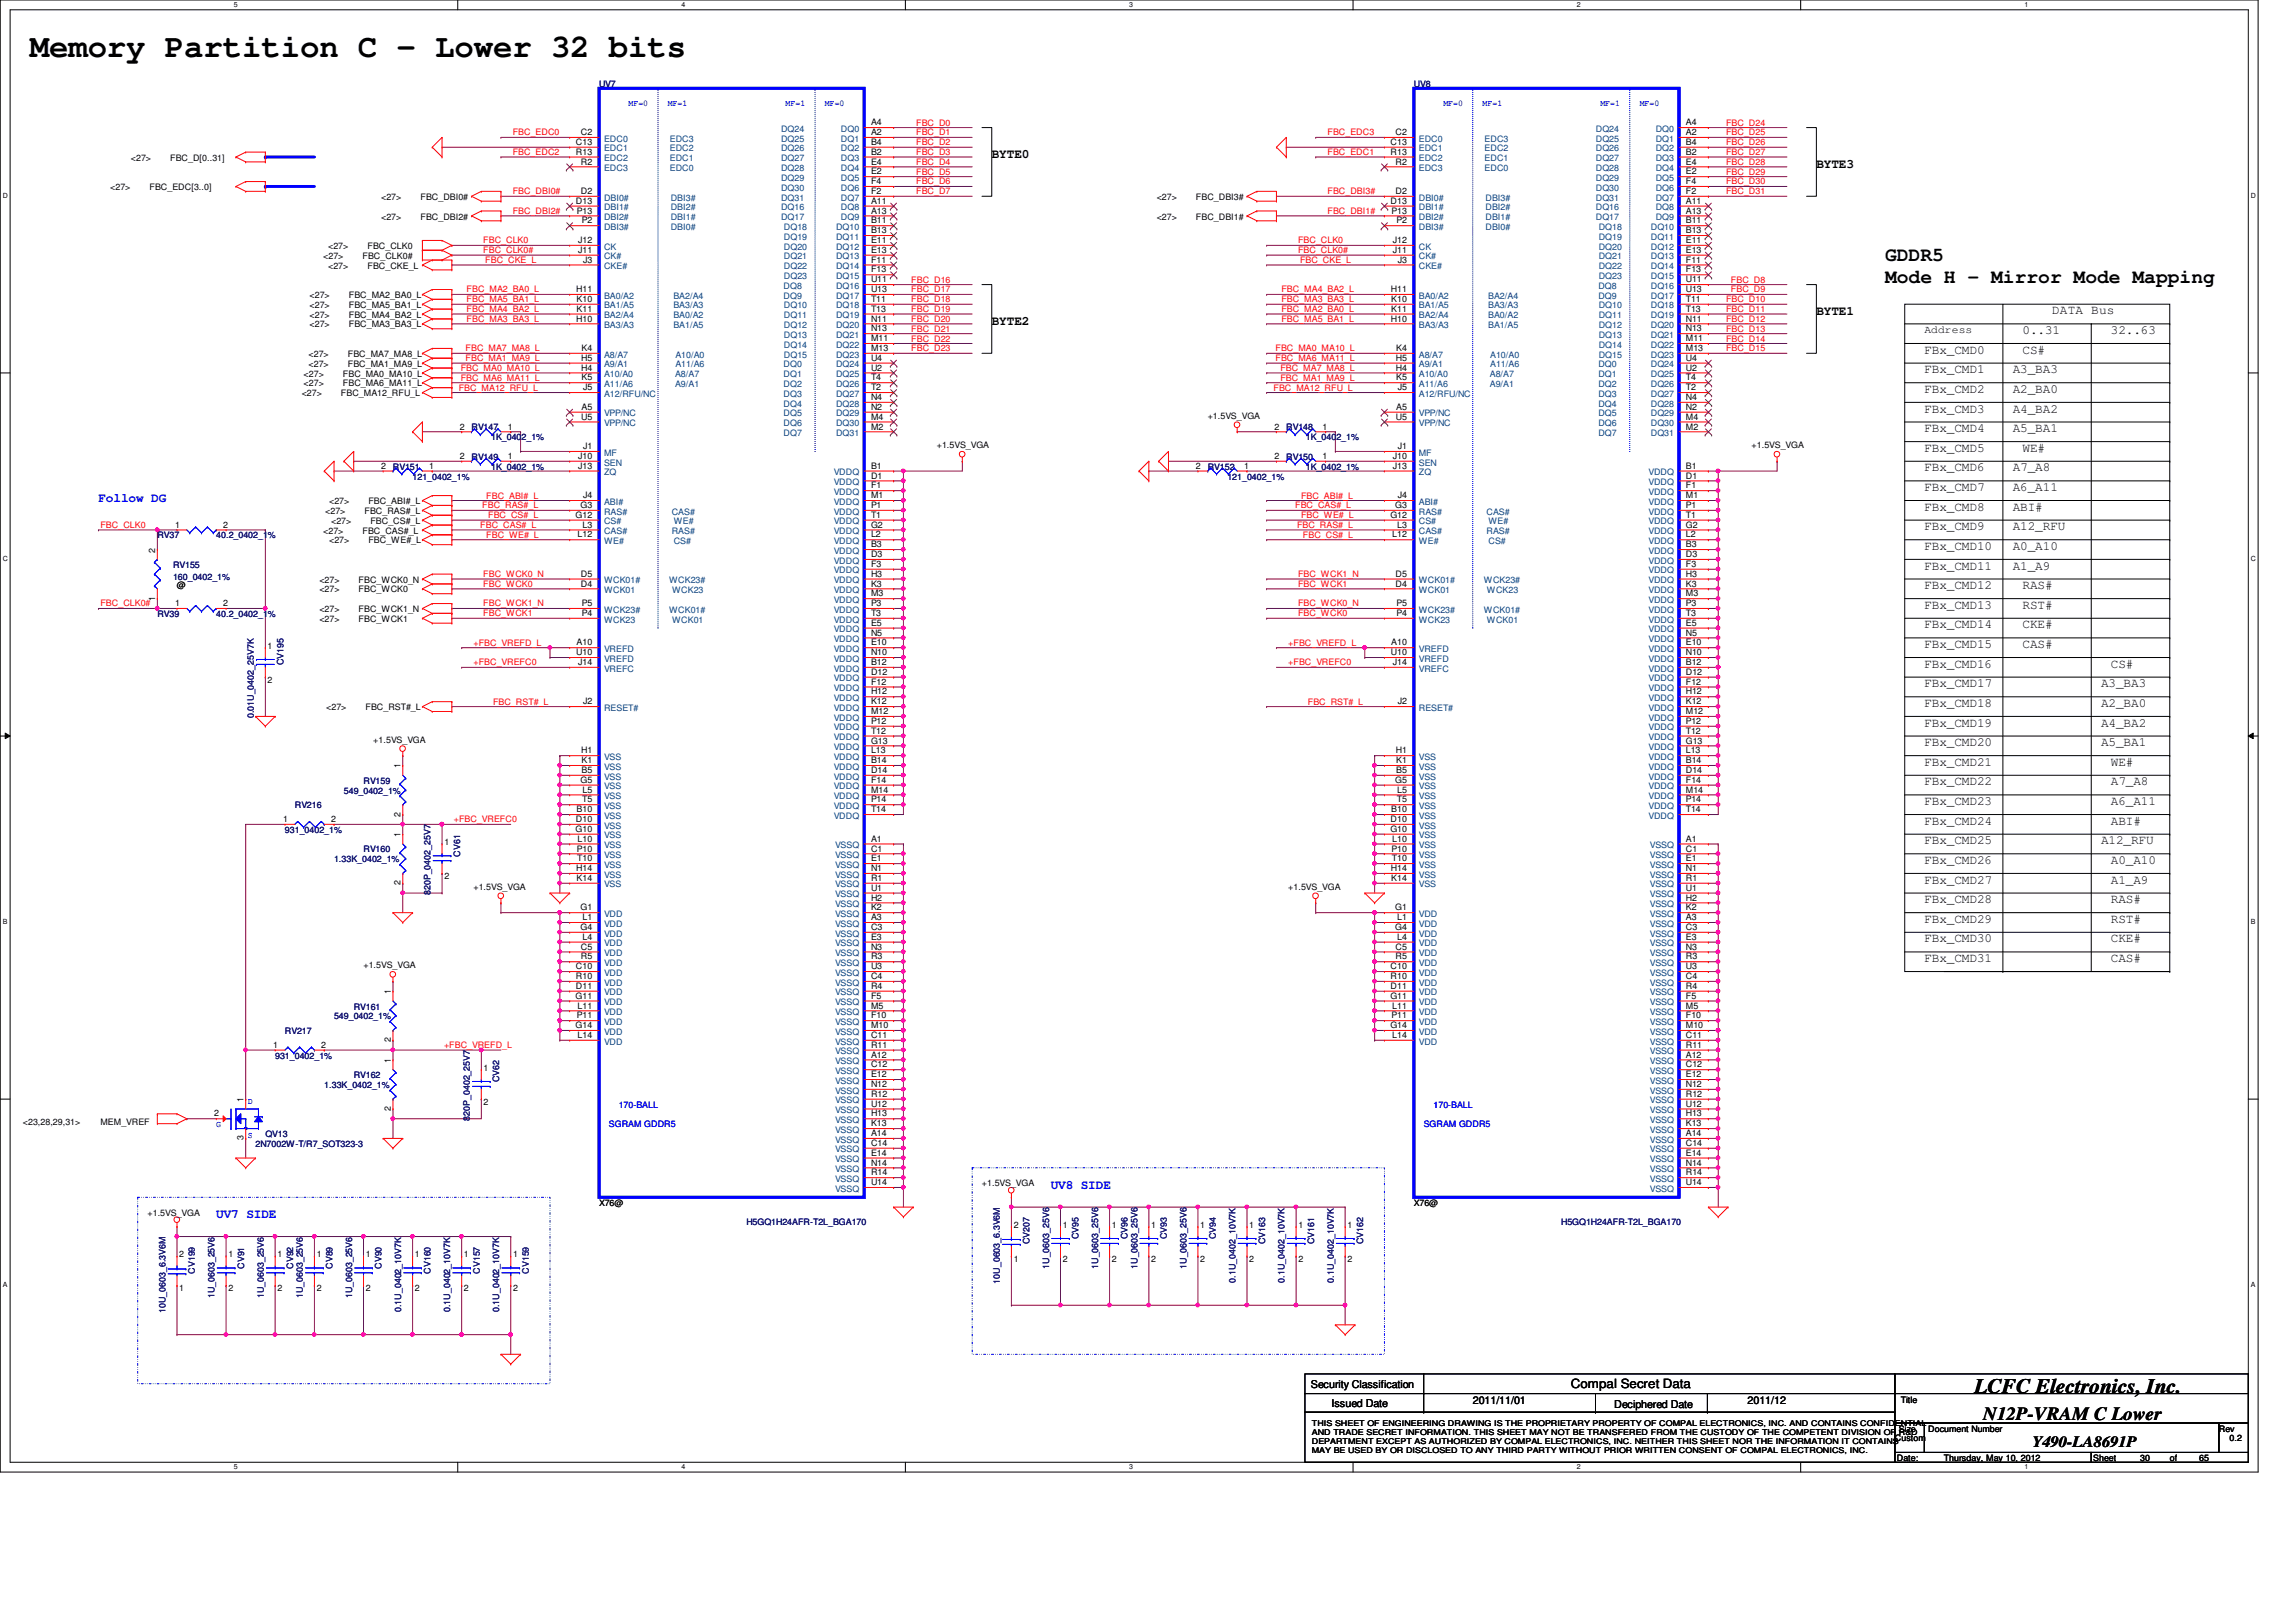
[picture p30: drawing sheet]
<svg xmlns="http://www.w3.org/2000/svg" width="297mm" height="210mm" viewBox="0 0 297 210" stroke-linecap="round" stroke-linejoin="round" font-family="sans-serif">
<defs><g id="words">
<text font-size="4.2" x="3.8" y="7.3">Memory Partition C - Lower 32 bits</text>
<text font-size="2.7" x="255.4" y="180.2">LCFC Electronics, Inc.</text>
<g font-size="2.5">
<text x="243.9" y="33.8">GDDR5</text>
<text x="243.9" y="36.7">Mode H - Mirror Mode Mapping</text>
</g>
<text font-size="2.4" x="256.6" y="183.8">N12P-VRAM C Lower</text>
<text font-size="2" x="262.9" y="187.2">Y490-LA8691P</text>
<g font-size="1.7">
<text x="128.3" y="20.5">BYTE0</text>
<text x="235" y="21.8">BYTE3</text>
<text x="235" y="40.8">BYTE1</text>
<text x="265.5" y="40.7">DATA Bus</text>
<text x="128.3" y="42.1">BYTE2</text>
<text x="249" y="45.8">FBx_CMD0</text>
<text x="261.7" y="43.2">0..31</text>
<text x="261.7" y="45.8">CS#</text>
<text x="273.1" y="43.2">32..63</text>
<text x="249" y="48.3">FBx_CMD1</text>
<text x="249" y="53.4">FBx_CMD3</text>
<text x="249" y="50.8">FBx_CMD2</text>
<text x="260.4" y="53.4">A4_BA2</text>
<text x="260.4" y="50.8">A2_BA0</text>
<text x="260.4" y="48.3">A3_BA3</text>
<text x="249" y="55.9">FBx_CMD4</text>
<text x="249" y="58.5">FBx_CMD5</text>
<text x="260.4" y="55.9">A5_BA1</text>
<text x="261.7" y="58.5">WE#</text>
<text x="249" y="61">FBx_CMD6</text>
<text x="249" y="63.5">FBx_CMD7</text>
<text x="260.4" y="61">A7_A8</text>
<text x="260.4" y="63.5">A6_A11</text>
<text x="249" y="71.2">FBx_CMD10</text>
<text x="249" y="68.6">FBx_CMD9</text>
<text x="249" y="66.1">FBx_CMD8</text>
<text x="260.4" y="66.1">ABI#</text>
<text x="260.4" y="71.2">A0_A10</text>
<text x="260.4" y="68.6">A12_RFU</text>
<text x="249" y="76.2">FBx_CMD12</text>
<text x="249" y="73.7">FBx_CMD11</text>
<text x="260.4" y="73.7">A1_A9</text>
<text x="261.7" y="76.2">RAS#</text>
<text x="249" y="81.3">FBx_CMD14</text>
<text x="249" y="78.8">FBx_CMD13</text>
<text x="249" y="83.9">FBx_CMD15</text>
<text x="261.7" y="78.8">RST#</text>
<text x="261.7" y="81.3">CKE#</text>
<text x="261.7" y="83.9">CAS#</text>
<text x="249" y="88.9">FBx_CMD17</text>
<text x="249" y="86.4">FBx_CMD16</text>
<text x="271.8" y="88.9">A3_BA3</text>
<text x="273.1" y="86.4">CS#</text>
<text x="249" y="94">FBx_CMD19</text>
<text x="249" y="91.5">FBx_CMD18</text>
<text x="271.8" y="94">A4_BA2</text>
<text x="271.8" y="91.5">A2_BA0</text>
<text x="249" y="101.6">FBx_CMD22</text>
<text x="249" y="99.1">FBx_CMD21</text>
<text x="249" y="96.6">FBx_CMD20</text>
<text x="271.8" y="96.6">A5_BA1</text>
<text x="273.1" y="99.1">WE#</text>
<text x="273.1" y="101.6">A7_A8</text>
<text x="249" y="106.7">FBx_CMD24</text>
<text x="249" y="104.2">FBx_CMD23</text>
<text x="273.1" y="104.2">A6_A11</text>
<text x="273.1" y="106.7">ABI#</text>
<text x="249" y="111.8">FBx_CMD26</text>
<text x="249" y="109.3">FBx_CMD25</text>
<text x="271.8" y="109.3">A12_RFU</text>
<text x="273.1" y="111.8">A0_A10</text>
<text x="249" y="114.3">FBx_CMD27</text>
<text x="249" y="116.9">FBx_CMD28</text>
<text x="249" y="119.4">FBx_CMD29</text>
<text x="273.1" y="119.4">RST#</text>
<text x="273.1" y="114.3">A1_A9</text>
<text x="273.1" y="116.9">RAS#</text>
<text x="249" y="124.5">FBx_CMD31</text>
<text x="249" y="122">FBx_CMD30</text>
<text x="273.1" y="124.5">CAS#</text>
<text x="273.1" y="122">CKE#</text>
<text x="203.2" y="179.7">Compal Secret Data</text>
</g>
<g font-size="1.7" fill="#00f">
<text x="12.7" y="64.9">Follow DG</text>
<text x="135.9" y="153.8">UV8 SIDE</text>
<text x="28" y="157.6">UV7 SIDE</text>
</g>
<g font-size="1.4">
<text x="249" y="43.1">Address</text>
<text x="169.6" y="179.6">Security Classification</text>
<text x="172.3" y="182">Issued Date</text>
<text x="190.5" y="181.7">2011/11/01</text>
<text x="208.8" y="182.2">Deciphered Date</text>
<text x="226.1" y="181.7">2011/12</text>
</g>
<g font-size="1.1" fill="#000080">
<text x="77.5" y="11.3">UV7</text>
<text x="182.9" y="11.3">UV8</text>
<text x="61" y="59.5">RV149</text>
<text x="61" y="55.7">RV147</text>
<text x="63.5" y="57">1K_0402_1%</text>
<text x="166.4" y="55.7">RV148</text>
<text x="166.4" y="59.5">RV150</text>
<text x="168.9" y="57">1K_0402_1%</text>
<text x="50.8" y="60.8">RV151</text>
<text x="53.4" y="62.1">121_0402_1%</text>
<text x="63.5" y="60.8">1K_0402_1%</text>
<text x="156.2" y="60.8">RV152</text>
<text x="158.8" y="62.1">121_0402_1%</text>
<text x="168.9" y="60.8">1K_0402_1%</text>
<text x="20.4" y="69.7">RV37</text>
<text x="28" y="69.7">40.2_0402_1%</text>
<text x="22.4" y="73.5">RV155</text>
<text x="22.4" y="75">160_0402_1%</text>
<text x="20.4" y="79.8">RV39</text>
<text x="28" y="79.8">40.2_0402_1%</text>
<text x="36.7" y="86.1" transform="rotate(-90 36.7 86.1)">CV195</text>
<text x="32.8" y="93" transform="rotate(-90 32.8 93)">0.01U_0402_25V7K</text>
<text x="47" y="101.4">RV159</text>
<text x="36.9" y="107.8">931_0402_1%</text>
<text x="38.1" y="104.6">RV216</text>
<text x="44.5" y="102.7">549_0402_1%</text>
<text x="43.2" y="111.6">1.33K_0402_1%</text>
<text x="47" y="110.3">RV160</text>
<text x="59.5" y="110.9" transform="rotate(-90 59.5 110.9)">CV61</text>
<text x="55.7" y="115.8" transform="rotate(-90 55.7 115.8)">820P_0402_25V7</text>
<text x="43.2" y="131.9">549_0402_1%</text>
<text x="45.8" y="130.6">RV161</text>
<text x="35.6" y="137">931_0402_1%</text>
<text x="36.9" y="133.8">RV217</text>
<text x="41.9" y="140.8">1.33K_0402_1%</text>
<text x="45.8" y="139.5">RV162</text>
<text x="64.6" y="140.1" transform="rotate(-90 64.6 140.1)">CV62</text>
<text x="33.1" y="148.4">2N7002W-T/R7_SOT323-3</text>
<text x="34.3" y="147.2">QV13</text>
<text x="60.8" y="145" transform="rotate(-90 60.8 145)">820P_0402_25V7</text>
<text x="96.6" y="158.6">H5GQ1H24AFR-T2L_BGA170</text>
<text x="133.2" y="161" transform="rotate(-90 133.2 161)">CV207</text>
<text x="139.5" y="160.4" transform="rotate(-90 139.5 160.4)">CV95</text>
<text x="145.9" y="160.4" transform="rotate(-90 145.9 160.4)">CV96</text>
<text x="151" y="160.4" transform="rotate(-90 151 160.4)">CV93</text>
<text x="157.3" y="160.4" transform="rotate(-90 157.3 160.4)">CV94</text>
<text x="163.7" y="161" transform="rotate(-90 163.7 161)">CV163</text>
<text x="170" y="161" transform="rotate(-90 170 161)">CV161</text>
<text x="176.4" y="161" transform="rotate(-90 176.4 161)">CV162</text>
<text x="202" y="158.6">H5GQ1H24AFR-T2L_BGA170</text>
<text x="25.2" y="164.8" transform="rotate(-90 25.2 164.8)">CV199</text>
<text x="31.6" y="164.2" transform="rotate(-90 31.6 164.2)">CV91</text>
<text x="37.9" y="164.2" transform="rotate(-90 37.9 164.2)">CV92</text>
<text x="43" y="164.2" transform="rotate(-90 43 164.2)">CV89</text>
<text x="49.4" y="164.2" transform="rotate(-90 49.4 164.2)">CV90</text>
<text x="55.7" y="164.8" transform="rotate(-90 55.7 164.8)">CV160</text>
<text x="62.1" y="164.8" transform="rotate(-90 62.1 164.8)">CV157</text>
<text x="68.4" y="164.8" transform="rotate(-90 68.4 164.8)">CV159</text>
<text x="129.4" y="166.1" transform="rotate(-90 129.4 166.1)">10U_0603_6.3V6M</text>
<text x="135.7" y="164.2" transform="rotate(-90 135.7 164.2)">1U_0603_25V6</text>
<text x="142.1" y="164.2" transform="rotate(-90 142.1 164.2)">1U_0603_25V6</text>
<text x="147.1" y="164.2" transform="rotate(-90 147.1 164.2)">1U_0603_25V6</text>
<text x="153.5" y="164.2" transform="rotate(-90 153.5 164.2)">1U_0603_25V6</text>
<text x="159.8" y="166" transform="rotate(-90 159.8 166)">0.1U_0402_10V7K</text>
<text x="166.2" y="166" transform="rotate(-90 166.2 166)">0.1U_0402_10V7K</text>
<text x="172.5" y="166" transform="rotate(-90 172.5 166)">0.1U_0402_10V7K</text>
<text x="21.4" y="169.9" transform="rotate(-90 21.4 169.9)">10U_0603_6.3V6M</text>
<text x="27.8" y="168" transform="rotate(-90 27.8 168)">1U_0603_25V6</text>
<text x="34.1" y="168" transform="rotate(-90 34.1 168)">1U_0603_25V6</text>
<text x="39.2" y="168" transform="rotate(-90 39.2 168)">1U_0603_25V6</text>
<text x="45.5" y="168" transform="rotate(-90 45.5 168)">1U_0603_25V6</text>
<text x="51.9" y="169.8" transform="rotate(-90 51.9 169.8)">0.1U_0402_10V7K</text>
<text x="58.2" y="169.8" transform="rotate(-90 58.2 169.8)">0.1U_0402_10V7K</text>
<text x="64.6" y="169.8" transform="rotate(-90 64.6 169.8)">0.1U_0402_10V7K</text>
</g>
<g font-size="1.1" fill="#f00">
<text x="66.3" y="17.5">FBC_EDC0</text>
<text x="118.5" y="17.5">FBC_D1</text>
<text x="118.5" y="16.3">FBC_D0</text>
<text x="171.7" y="17.5">FBC_EDC3</text>
<text x="223.3" y="16.3">FBC_D24</text>
<text x="223.3" y="17.5">FBC_D25</text>
<text x="66.3" y="20.1">FBC_EDC2</text>
<text x="118.5" y="22.6">FBC_D5</text>
<text x="118.5" y="20.1">FBC_D3</text>
<text x="118.5" y="18.8">FBC_D2</text>
<text x="118.5" y="21.3">FBC_D4</text>
<text x="118.5" y="23.9">FBC_D6</text>
<text x="171.7" y="20.1">FBC_EDC1</text>
<text x="223.3" y="23.9">FBC_D30</text>
<text x="223.3" y="18.8">FBC_D26</text>
<text x="223.3" y="20.1">FBC_D27</text>
<text x="223.3" y="21.3">FBC_D28</text>
<text x="223.3" y="22.6">FBC_D29</text>
<text x="66.3" y="27.7">FBC_DBI2#</text>
<text x="66.3" y="25.1">FBC_DBI0#</text>
<text x="118.5" y="25.1">FBC_D7</text>
<text x="171.7" y="25.1">FBC_DBI3#</text>
<text x="171.7" y="27.7">FBC_DBI1#</text>
<text x="223.3" y="25.1">FBC_D31</text>
<text x="62.5" y="31.5">FBC_CLK0</text>
<text x="62.5" y="32.8">FBC_CLK0#</text>
<text x="62.8" y="34">FBC_CKE_L</text>
<text x="167.9" y="31.5">FBC_CLK0</text>
<text x="167.9" y="32.8">FBC_CLK0#</text>
<text x="168.2" y="34">FBC_CKE_L</text>
<text x="60.4" y="37.8">FBC_MA2_BA0_L</text>
<text x="60.4" y="39.1">FBC_MA5_BA1_L</text>
<text x="60.4" y="41.7">FBC_MA3_BA3_L</text>
<text x="60.4" y="40.4">FBC_MA4_BA2_L</text>
<text x="117.9" y="36.6">FBC_D16</text>
<text x="117.9" y="39.1">FBC_D18</text>
<text x="117.9" y="37.8">FBC_D17</text>
<text x="117.9" y="41.7">FBC_D20</text>
<text x="117.9" y="40.4">FBC_D19</text>
<text x="165.8" y="40.4">FBC_MA2_BA0_L</text>
<text x="165.8" y="41.7">FBC_MA5_BA1_L</text>
<text x="165.8" y="39.1">FBC_MA3_BA3_L</text>
<text x="165.8" y="37.8">FBC_MA4_BA2_L</text>
<text x="223.3" y="40.4">FBC_D11</text>
<text x="223.3" y="39.1">FBC_D10</text>
<text x="223.3" y="41.7">FBC_D12</text>
<text x="223.9" y="36.6">FBC_D8</text>
<text x="223.9" y="37.8">FBC_D9</text>
<text x="60.2" y="46.7">FBC_MA1_MA9_L</text>
<text x="60.2" y="45.5">FBC_MA7_MA8_L</text>
<text x="117.9" y="44.2">FBC_D22</text>
<text x="117.9" y="42.9">FBC_D21</text>
<text x="117.9" y="45.5">FBC_D23</text>
<text x="165" y="46.7">FBC_MA6_MA11_L</text>
<text x="165" y="45.5">FBC_MA0_MA10_L</text>
<text x="223.3" y="44.2">FBC_D14</text>
<text x="223.3" y="45.5">FBC_D15</text>
<text x="223.3" y="42.9">FBC_D13</text>
<text x="59.3" y="50.5">FBC_MA12_RFU_L</text>
<text x="59.6" y="49.3">FBC_MA6_MA11_L</text>
<text x="59.6" y="48">FBC_MA0_MA10_L</text>
<text x="164.8" y="50.5">FBC_MA12_RFU_L</text>
<text x="165.6" y="49.3">FBC_MA1_MA9_L</text>
<text x="165.6" y="48">FBC_MA7_MA8_L</text>
<text x="62.4" y="65.8">FBC_RAS#_L</text>
<text x="62.9" y="64.5">FBC_ABI#_L</text>
<text x="167.6" y="65.8">FBC_CAS#_L</text>
<text x="168.3" y="64.5">FBC_ABI#_L</text>
<text x="13" y="68.3">FBC_CLK0</text>
<text x="62.1" y="68.3">FBC_CAS#_L</text>
<text x="62.9" y="69.6">FBC_WE#_L</text>
<text x="63.2" y="67.1">FBC_CS#_L</text>
<text x="167.8" y="68.3">FBC_RAS#_L</text>
<text x="168.3" y="67.1">FBC_WE#_L</text>
<text x="168.6" y="69.6">FBC_CS#_L</text>
<text x="62.5" y="75.9">FBC_WCK0</text>
<text x="62.5" y="74.7">FBC_WCK0_N</text>
<text x="167.9" y="75.9">FBC_WCK1</text>
<text x="167.9" y="74.7">FBC_WCK1_N</text>
<text x="13" y="78.5">FBC_CLK0#</text>
<text x="61.3" y="83.6">+FBC_VREFD_L</text>
<text x="62.5" y="79.8">FBC_WCK1</text>
<text x="62.5" y="78.5">FBC_WCK1_N</text>
<text x="166.7" y="83.6">+FBC_VREFD_L</text>
<text x="167.9" y="79.8">FBC_WCK0</text>
<text x="167.9" y="78.5">FBC_WCK0_N</text>
<text x="61.3" y="86.1">+FBC_VREFC0</text>
<text x="166.7" y="86.1">+FBC_VREFC0</text>
<text x="63.8" y="91.2">FBC_RST#_L</text>
<text x="169.2" y="91.2">FBC_RST#_L</text>
<text x="58.7" y="106.4">+FBC_VREFC0</text>
<text x="57.4" y="135.6">+FBC_VREFD_L</text>
</g>
<g font-size="1.1">
<text x="75.1" y="17.5">C2</text>
<text x="112.7" y="16.2">A4</text>
<text x="112.7" y="17.5">A2</text>
<text x="180.5" y="17.5">C2</text>
<text x="218.1" y="16.2">A4</text>
<text x="218.1" y="17.5">A2</text>
<text x="16.9" y="20.8">&lt;27&gt;</text>
<text x="22" y="20.8">FBC_D[0..31]</text>
<text x="74.5" y="18.8">C13</text>
<text x="74.5" y="20">R13</text>
<text x="75.1" y="21.3">R2</text>
<text x="112.7" y="18.8">B4</text>
<text x="112.7" y="20">B2</text>
<text x="112.7" y="21.3">E4</text>
<text x="112.7" y="22.6">E2</text>
<text x="112.7" y="23.8">F4</text>
<text x="179.9" y="18.8">C13</text>
<text x="179.9" y="20">R13</text>
<text x="180.5" y="21.3">R2</text>
<text x="218.1" y="18.8">B4</text>
<text x="218.1" y="20">B2</text>
<text x="218.1" y="21.3">E4</text>
<text x="218.1" y="22.6">E2</text>
<text x="218.1" y="23.8">F4</text>
<text x="14.3" y="24.6">&lt;27&gt;</text>
<text x="19.3" y="24.6">FBC_EDC[3..0]</text>
<text x="49.3" y="25.9">&lt;27&gt;</text>
<text x="49.3" y="28.4">&lt;27&gt;</text>
<text x="54.4" y="25.9">FBC_DBI0#</text>
<text x="54.4" y="28.4">FBC_DBI2#</text>
<text x="74.5" y="26.4">D13</text>
<text x="74.6" y="27.6">P13</text>
<text x="75.1" y="25.1">D2</text>
<text x="75.3" y="28.9">P2</text>
<text x="112.7" y="25.1">F2</text>
<text x="112.7" y="27.6">A13</text>
<text x="112.7" y="28.9">B11</text>
<text x="112.7" y="26.4">A11</text>
<text x="149.6" y="25.9">&lt;27&gt;</text>
<text x="149.6" y="28.4">&lt;27&gt;</text>
<text x="154.7" y="25.9">FBC_DBI3#</text>
<text x="154.7" y="28.4">FBC_DBI1#</text>
<text x="179.9" y="26.4">D13</text>
<text x="180" y="27.6">P13</text>
<text x="180.5" y="25.1">D2</text>
<text x="180.7" y="28.9">P2</text>
<text x="218.1" y="25.1">F2</text>
<text x="218.1" y="27.6">A13</text>
<text x="218.1" y="28.9">B11</text>
<text x="218.1" y="26.4">A11</text>
<text x="41.8" y="33.5">&lt;27&gt;</text>
<text x="42.5" y="32.2">&lt;27&gt;</text>
<text x="42.5" y="34.8">&lt;27&gt;</text>
<text x="46.9" y="33.5">FBC_CLK0#</text>
<text x="47.5" y="32.2">FBC_CLK0</text>
<text x="47.5" y="34.8">FBC_CKE_L</text>
<text x="74.8" y="31.5">J12</text>
<text x="74.8" y="32.7">J11</text>
<text x="75.4" y="34">J3</text>
<text x="112.7" y="30.2">B13</text>
<text x="112.7" y="31.5">E11</text>
<text x="112.7" y="32.7">E13</text>
<text x="112.7" y="34">F11</text>
<text x="112.7" y="35.3">F13</text>
<text x="180.2" y="31.5">J12</text>
<text x="180.2" y="32.7">J11</text>
<text x="180.8" y="34">J3</text>
<text x="218.1" y="30.2">B13</text>
<text x="218.1" y="31.5">E11</text>
<text x="218.1" y="32.7">E13</text>
<text x="218.1" y="34">F11</text>
<text x="218.1" y="35.3">F13</text>
<text x="40" y="39.8">&lt;27&gt;</text>
<text x="40" y="38.6">&lt;27&gt;</text>
<text x="40" y="41.1">&lt;27&gt;</text>
<text x="45.1" y="39.8">FBC_MA5_BA1_L</text>
<text x="45.1" y="38.6">FBC_MA2_BA0_L</text>
<text x="45.1" y="41.1">FBC_MA4_BA2_L</text>
<text x="74.5" y="41.6">H10</text>
<text x="74.5" y="37.8">H11</text>
<text x="74.6" y="40.3">K11</text>
<text x="74.6" y="39.1">K10</text>
<text x="112.7" y="36.5">U11</text>
<text x="112.7" y="37.8">U13</text>
<text x="112.7" y="39.1">T11</text>
<text x="112.7" y="40.3">T13</text>
<text x="112.7" y="41.6">N11</text>
<text x="180" y="41.6">H10</text>
<text x="180" y="37.8">H11</text>
<text x="180" y="40.3">K11</text>
<text x="180" y="39.1">K10</text>
<text x="218.1" y="36.5">U11</text>
<text x="218.1" y="37.8">U13</text>
<text x="218.1" y="39.1">T11</text>
<text x="218.1" y="40.3">T13</text>
<text x="218.1" y="41.6">N11</text>
<text x="39.9" y="46.2">&lt;27&gt;</text>
<text x="39.9" y="47.5">&lt;27&gt;</text>
<text x="40" y="42.4">&lt;27&gt;</text>
<text x="45" y="46.2">FBC_MA7_MA8_L</text>
<text x="45" y="47.5">FBC_MA1_MA9_L</text>
<text x="45.1" y="42.4">FBC_MA3_BA3_L</text>
<text x="75.2" y="46.7">H5</text>
<text x="75.2" y="48">H4</text>
<text x="75.2" y="45.4">K4</text>
<text x="112.7" y="42.9">N13</text>
<text x="112.7" y="44.2">M11</text>
<text x="112.7" y="45.4">M13</text>
<text x="112.7" y="46.7">U4</text>
<text x="112.7" y="48">U2</text>
<text x="180.6" y="46.7">H5</text>
<text x="180.6" y="48">H4</text>
<text x="180.6" y="45.4">K4</text>
<text x="218.1" y="42.9">N13</text>
<text x="218.1" y="44.2">M11</text>
<text x="218.1" y="45.4">M13</text>
<text x="218.1" y="46.7">U4</text>
<text x="218.1" y="48">U2</text>
<text x="39" y="51.3">&lt;27&gt;</text>
<text x="39.3" y="50">&lt;27&gt;</text>
<text x="39.3" y="48.7">&lt;27&gt;</text>
<text x="44.1" y="51.3">FBC_MA12_RFU_L</text>
<text x="44.4" y="50">FBC_MA6_MA11_L</text>
<text x="44.4" y="48.7">FBC_MA0_MA10_L</text>
<text x="75.2" y="53">A5</text>
<text x="75.2" y="49.2">K5</text>
<text x="75.4" y="50.5">J5</text>
<text x="112.7" y="49.2">T4</text>
<text x="112.7" y="50.5">T2</text>
<text x="112.7" y="51.8">N4</text>
<text x="112.7" y="53">N2</text>
<text x="180.6" y="53">A5</text>
<text x="180.6" y="49.2">K5</text>
<text x="180.8" y="50.5">J5</text>
<text x="218.1" y="49.2">T4</text>
<text x="218.1" y="50.5">T2</text>
<text x="218.1" y="51.8">N4</text>
<text x="218.1" y="53">N2</text>
<text x="59.5" y="59.4">2</text>
<text x="59.5" y="55.6">2</text>
<text x="65.7" y="59.4">1</text>
<text x="65.7" y="55.6">1</text>
<text x="74.8" y="59.4">J10</text>
<text x="75.2" y="54.3">U5</text>
<text x="75.4" y="58.1">J1</text>
<text x="112.7" y="54.3">M4</text>
<text x="112.7" y="55.6">M2</text>
<text x="121.2" y="58">+1.5VS_VGA</text>
<text x="156.2" y="54.2">+1.5VS_VGA</text>
<text x="164.9" y="55.6">2</text>
<text x="164.9" y="59.4">2</text>
<text x="171.1" y="55.6">1</text>
<text x="171.1" y="59.4">1</text>
<text x="180.2" y="59.4">J10</text>
<text x="180.6" y="54.3">U5</text>
<text x="180.8" y="58.1">J1</text>
<text x="218.1" y="54.3">M4</text>
<text x="218.1" y="55.6">M2</text>
<text x="226.6" y="58">+1.5VS_VGA</text>
<text x="42.6" y="65.2">&lt;27&gt;</text>
<text x="47.7" y="65.2">FBC_ABI#_L</text>
<text x="49.3" y="60.7">2</text>
<text x="55.5" y="60.7">1</text>
<text x="74.8" y="60.7">J13</text>
<text x="75.1" y="65.7">G3</text>
<text x="75.4" y="64.5">J4</text>
<text x="112.7" y="60.7">B1</text>
<text x="112.7" y="61.9">D1</text>
<text x="112.7" y="63.2">F1</text>
<text x="112.7" y="64.5">M1</text>
<text x="112.7" y="65.7">P1</text>
<text x="154.7" y="60.7">2</text>
<text x="160.9" y="60.7">1</text>
<text x="180.2" y="60.7">J13</text>
<text x="180.5" y="65.7">G3</text>
<text x="180.8" y="64.5">J4</text>
<text x="218.1" y="60.7">B1</text>
<text x="218.1" y="61.9">D1</text>
<text x="218.1" y="63.2">F1</text>
<text x="218.1" y="64.5">M1</text>
<text x="218.1" y="65.7">P1</text>
<text x="20.1" y="71.5" transform="rotate(-90 20.1 71.5)">2</text>
<text x="22.6" y="68.3">1</text>
<text x="28.9" y="68.3">2</text>
<text x="41.8" y="69">&lt;27&gt;</text>
<text x="42.1" y="66.5">&lt;27&gt;</text>
<text x="42.6" y="70.3">&lt;27&gt;</text>
<text x="42.8" y="67.8">&lt;27&gt;</text>
<text x="46.9" y="69">FBC_CAS#_L</text>
<text x="47.2" y="66.5">FBC_RAS#_L</text>
<text x="47.7" y="70.3">FBC_WE#_L</text>
<text x="47.9" y="67.8">FBC_CS#_L</text>
<text x="74.5" y="67">G12</text>
<text x="74.7" y="69.6">L12</text>
<text x="75.3" y="68.3">L3</text>
<text x="112.7" y="67">T1</text>
<text x="112.7" y="68.3">G2</text>
<text x="112.7" y="69.6">L2</text>
<text x="112.7" y="70.8">B3</text>
<text x="179.9" y="67">G12</text>
<text x="180.1" y="69.6">L12</text>
<text x="180.8" y="68.3">L3</text>
<text x="218.1" y="67">T1</text>
<text x="218.1" y="68.3">G2</text>
<text x="218.1" y="69.6">L2</text>
<text x="218.1" y="70.8">B3</text>
<text x="20.1" y="77.7" transform="rotate(-90 20.1 77.7)">1</text>
<text x="22.9" y="76">@</text>
<text x="41.3" y="75.4">&lt;27&gt;</text>
<text x="41.3" y="76.7">&lt;27&gt;</text>
<text x="46.4" y="75.4">FBC_WCK0_N</text>
<text x="46.4" y="76.7">FBC_WCK0</text>
<text x="75.1" y="75.9">D4</text>
<text x="75.1" y="74.6">D5</text>
<text x="112.7" y="72.1">D3</text>
<text x="112.7" y="73.4">F3</text>
<text x="112.7" y="74.6">H3</text>
<text x="112.7" y="75.9">K3</text>
<text x="112.7" y="77.2">M3</text>
<text x="180.5" y="75.9">D4</text>
<text x="180.5" y="74.6">D5</text>
<text x="218.1" y="72.1">D3</text>
<text x="218.1" y="73.4">F3</text>
<text x="218.1" y="74.6">H3</text>
<text x="218.1" y="75.9">K3</text>
<text x="218.1" y="77.2">M3</text>
<text x="22.6" y="78.4">1</text>
<text x="28.9" y="78.4">2</text>
<text x="34.6" y="83.9">1</text>
<text x="41.3" y="79.2">&lt;27&gt;</text>
<text x="41.3" y="80.5">&lt;27&gt;</text>
<text x="46.4" y="79.2">FBC_WCK1_N</text>
<text x="46.4" y="80.5">FBC_WCK1</text>
<text x="74.6" y="83.5">A10</text>
<text x="75.3" y="78.4">P5</text>
<text x="75.3" y="79.7">P4</text>
<text x="112.7" y="78.4">P3</text>
<text x="112.7" y="79.7">T3</text>
<text x="112.7" y="81">E5</text>
<text x="112.7" y="82.3">N5</text>
<text x="112.7" y="83.5">E10</text>
<text x="180" y="83.5">A10</text>
<text x="180.7" y="78.4">P5</text>
<text x="180.7" y="79.7">P4</text>
<text x="218.1" y="78.4">P3</text>
<text x="218.1" y="79.7">T3</text>
<text x="218.1" y="81">E5</text>
<text x="218.1" y="82.3">N5</text>
<text x="218.1" y="83.5">E10</text>
<text x="34.6" y="88.3">2</text>
<text x="74.5" y="84.8">U10</text>
<text x="74.8" y="86.1">J14</text>
<text x="112.7" y="84.8">N10</text>
<text x="112.7" y="86.1">B12</text>
<text x="112.7" y="87.3">D12</text>
<text x="112.7" y="88.6">F12</text>
<text x="112.7" y="89.9">H12</text>
<text x="180" y="84.8">U10</text>
<text x="180.2" y="86.1">J14</text>
<text x="218.1" y="84.8">N10</text>
<text x="218.1" y="86.1">B12</text>
<text x="218.1" y="87.3">D12</text>
<text x="218.1" y="88.6">F12</text>
<text x="218.1" y="89.9">H12</text>
<text x="42.2" y="91.9">&lt;27&gt;</text>
<text x="47.3" y="91.9">FBC_RST#_L</text>
<text x="75.4" y="91.1">J2</text>
<text x="112.7" y="91.1">K12</text>
<text x="112.7" y="92.4">M12</text>
<text x="112.7" y="93.7">P12</text>
<text x="112.7" y="95">T12</text>
<text x="180.8" y="91.1">J2</text>
<text x="218.1" y="91.1">K12</text>
<text x="218.1" y="92.4">M12</text>
<text x="218.1" y="93.7">P12</text>
<text x="218.1" y="95">T12</text>
<text x="48.3" y="96.1">+1.5VS_VGA</text>
<text x="51.8" y="99.4" transform="rotate(-90 51.8 99.4)">1</text>
<text x="75.1" y="101.3">G5</text>
<text x="75.2" y="97.5">H1</text>
<text x="75.2" y="100">B5</text>
<text x="75.2" y="98.8">K1</text>
<text x="112.7" y="96.2">G13</text>
<text x="112.7" y="97.5">L13</text>
<text x="112.7" y="98.8">B14</text>
<text x="112.7" y="100">D14</text>
<text x="112.7" y="101.3">F14</text>
<text x="180.5" y="101.3">G5</text>
<text x="180.6" y="97.5">H1</text>
<text x="180.6" y="100">B5</text>
<text x="180.6" y="98.8">K1</text>
<text x="218.1" y="96.2">G13</text>
<text x="218.1" y="97.5">L13</text>
<text x="218.1" y="98.8">B14</text>
<text x="218.1" y="100">D14</text>
<text x="218.1" y="101.3">F14</text>
<text x="36.6" y="106.4">1</text>
<text x="42.8" y="106.4">2</text>
<text x="51.8" y="105.7" transform="rotate(-90 51.8 105.7)">2</text>
<text x="74.5" y="107.7">G10</text>
<text x="74.5" y="106.4">D10</text>
<text x="74.6" y="105.1">B10</text>
<text x="75.3" y="103.8">T5</text>
<text x="75.3" y="102.6">L5</text>
<text x="112.7" y="102.6">M14</text>
<text x="112.7" y="103.8">P14</text>
<text x="112.7" y="105.1">T14</text>
<text x="179.9" y="107.7">G10</text>
<text x="179.9" y="106.4">D10</text>
<text x="180" y="105.1">B10</text>
<text x="180.7" y="103.8">T5</text>
<text x="180.8" y="102.6">L5</text>
<text x="218.1" y="102.6">M14</text>
<text x="218.1" y="103.8">P14</text>
<text x="218.1" y="105.1">T14</text>
<text x="51.8" y="108.3" transform="rotate(-90 51.8 108.3)">1</text>
<text x="57.5" y="109.3">1</text>
<text x="57.5" y="113.7">2</text>
<text x="74.5" y="112.7">H14</text>
<text x="74.6" y="110.2">P10</text>
<text x="74.7" y="111.5">T10</text>
<text x="74.7" y="108.9">L10</text>
<text x="112.7" y="111.5">E1</text>
<text x="112.7" y="108.9">A1</text>
<text x="112.7" y="110.2">C1</text>
<text x="112.7" y="112.7">N1</text>
<text x="180" y="112.7">H14</text>
<text x="180" y="110.2">P10</text>
<text x="180.1" y="111.5">T10</text>
<text x="180.1" y="108.9">L10</text>
<text x="218.1" y="111.5">E1</text>
<text x="218.1" y="108.9">A1</text>
<text x="218.1" y="110.2">C1</text>
<text x="218.1" y="112.7">N1</text>
<text x="51.8" y="114.6" transform="rotate(-90 51.8 114.6)">2</text>
<text x="61.3" y="115.1">+1.5VS_VGA</text>
<text x="74.6" y="114">K14</text>
<text x="75.1" y="117.8">G1</text>
<text x="75.3" y="119.1">L1</text>
<text x="112.7" y="114">R1</text>
<text x="112.7" y="115.3">U1</text>
<text x="112.7" y="116.5">H2</text>
<text x="112.7" y="117.8">K2</text>
<text x="112.7" y="119.1">A3</text>
<text x="166.7" y="115.1">+1.5VS_VGA</text>
<text x="180" y="114">K14</text>
<text x="180.5" y="117.8">G1</text>
<text x="180.8" y="119.1">L1</text>
<text x="218.1" y="114">R1</text>
<text x="218.1" y="115.3">U1</text>
<text x="218.1" y="116.5">H2</text>
<text x="218.1" y="117.8">K2</text>
<text x="218.1" y="119.1">A3</text>
<text x="47" y="125.3">+1.5VS_VGA</text>
<text x="74.5" y="125.4">C10</text>
<text x="75.1" y="120.4">G4</text>
<text x="75.1" y="124.2">R5</text>
<text x="75.1" y="122.9">C5</text>
<text x="75.3" y="121.6">L4</text>
<text x="112.7" y="120.4">C3</text>
<text x="112.7" y="121.6">E3</text>
<text x="112.7" y="122.9">N3</text>
<text x="112.7" y="124.2">R3</text>
<text x="112.7" y="125.4">U3</text>
<text x="179.9" y="125.4">C10</text>
<text x="180.5" y="120.4">G4</text>
<text x="180.5" y="124.2">R5</text>
<text x="180.5" y="122.9">C5</text>
<text x="180.8" y="121.6">L4</text>
<text x="218.1" y="120.4">C3</text>
<text x="218.1" y="121.6">E3</text>
<text x="218.1" y="122.9">N3</text>
<text x="218.1" y="124.2">R3</text>
<text x="218.1" y="125.4">U3</text>
<text x="50.5" y="128.7" transform="rotate(-90 50.5 128.7)">1</text>
<text x="74.5" y="129.2">G11</text>
<text x="74.5" y="128">D11</text>
<text x="74.5" y="126.7">R10</text>
<text x="74.6" y="131.8">P11</text>
<text x="74.7" y="130.5">L11</text>
<text x="112.7" y="126.7">C4</text>
<text x="112.7" y="128">R4</text>
<text x="112.7" y="129.2">F5</text>
<text x="112.7" y="130.5">M5</text>
<text x="112.7" y="131.8">F10</text>
<text x="179.9" y="129.2">G11</text>
<text x="179.9" y="128">D11</text>
<text x="179.9" y="126.7">R10</text>
<text x="180" y="131.8">P11</text>
<text x="180.1" y="130.5">L11</text>
<text x="218.1" y="126.7">C4</text>
<text x="218.1" y="128">R4</text>
<text x="218.1" y="129.2">F5</text>
<text x="218.1" y="130.5">M5</text>
<text x="218.1" y="131.8">F10</text>
<text x="35.3" y="135.6">1</text>
<text x="41.6" y="135.6">2</text>
<text x="50.5" y="137.5" transform="rotate(-90 50.5 137.5)">1</text>
<text x="50.5" y="134.9" transform="rotate(-90 50.5 134.9)">2</text>
<text x="74.5" y="133.1">G14</text>
<text x="74.7" y="134.3">L14</text>
<text x="112.7" y="133.1">M10</text>
<text x="112.7" y="134.3">C11</text>
<text x="112.7" y="135.6">R11</text>
<text x="112.7" y="136.9">A12</text>
<text x="179.9" y="133.1">G14</text>
<text x="180.1" y="134.3">L14</text>
<text x="218.1" y="133.1">M10</text>
<text x="218.1" y="134.3">C11</text>
<text x="218.1" y="135.6">R11</text>
<text x="218.1" y="136.9">A12</text>
<text x="31.5" y="142.6" transform="rotate(-90 31.5 142.6)">1</text>
<text x="50.5" y="143.8" transform="rotate(-90 50.5 143.8)">2</text>
<text x="62.6" y="138.6">1</text>
<text x="62.6" y="143">2</text>
<text x="112.7" y="138.1">C12</text>
<text x="112.7" y="139.4">E12</text>
<text x="112.7" y="140.7">N12</text>
<text x="112.7" y="141.9">R12</text>
<text x="112.7" y="143.2">U12</text>
<text x="218.1" y="138.1">C12</text>
<text x="218.1" y="139.4">E12</text>
<text x="218.1" y="140.7">N12</text>
<text x="218.1" y="141.9">R12</text>
<text x="218.1" y="143.2">U12</text>
<text x="3" y="145.6">&lt;23,28,29,31&gt;</text>
<text x="13" y="145.6">MEM_VREF</text>
<text x="27.7" y="144.5">2</text>
<text x="31.5" y="147.6" transform="rotate(-90 31.5 147.6)">3</text>
<text x="112.7" y="144.5">H13</text>
<text x="112.7" y="145.8">K13</text>
<text x="112.7" y="147">A14</text>
<text x="112.7" y="148.3">C14</text>
<text x="112.7" y="149.6">E14</text>
<text x="218.1" y="144.5">H13</text>
<text x="218.1" y="145.8">K13</text>
<text x="218.1" y="147">A14</text>
<text x="218.1" y="148.3">C14</text>
<text x="218.1" y="149.6">E14</text>
<text x="112.7" y="150.8">N14</text>
<text x="112.7" y="152.1">R14</text>
<text x="112.7" y="153.4">U14</text>
<text x="127" y="153.5">+1.5VS_VGA</text>
<text x="218.1" y="150.8">N14</text>
<text x="218.1" y="152.1">R14</text>
<text x="218.1" y="153.4">U14</text>
<text x="19.1" y="157.3">+1.5VS_VGA</text>
<text x="77.5" y="156">X76@</text>
<text x="131.1" y="158.9">2</text>
<text x="137.5" y="158.9">1</text>
<text x="143.8" y="158.9">1</text>
<text x="148.9" y="158.9">1</text>
<text x="155.3" y="158.9">1</text>
<text x="161.6" y="158.9">1</text>
<text x="168" y="158.9">1</text>
<text x="174.3" y="158.9">1</text>
<text x="182.9" y="156">X76@</text>
<text x="23.2" y="167.1">1</text>
<text x="23.2" y="162.7">2</text>
<text x="29.5" y="162.7">1</text>
<text x="29.5" y="167.1">2</text>
<text x="35.9" y="162.7">1</text>
<text x="35.9" y="167.1">2</text>
<text x="41" y="162.7">1</text>
<text x="41" y="167.1">2</text>
<text x="47.3" y="162.7">1</text>
<text x="47.3" y="167.1">2</text>
<text x="53.7" y="162.7">1</text>
<text x="53.7" y="167.1">2</text>
<text x="60" y="162.7">1</text>
<text x="60" y="167.1">2</text>
<text x="66.4" y="162.7">1</text>
<text x="66.4" y="167.1">2</text>
<text x="131.1" y="163.3">1</text>
<text x="137.5" y="163.3">2</text>
<text x="143.8" y="163.3">2</text>
<text x="148.9" y="163.3">2</text>
<text x="155.3" y="163.3">2</text>
<text x="161.6" y="163.3">2</text>
<text x="168" y="163.3">2</text>
<text x="174.3" y="163.3">2</text>
<text x="245.7" y="185.3">Size</text>
<text x="245.9" y="181.6">Title</text>
<text x="249.5" y="185.3">Document Number</text>
<text x="287.1" y="185.3">Rev</text>
<text x="245.1" y="186.5">Custom</text>
<text x="245.4" y="189.1">Date:</text>
<text x="251.5" y="189.1">Thursday, May 10, 2012</text>
<text x="270.8" y="189.1">Sheet</text>
<text x="276.9" y="189.1">30</text>
<text x="280.7" y="189.1">of</text>
<text x="284.5" y="189.1">65</text>
<text x="288.5" y="186.5">0.2</text>
</g>
<g font-size="1.1" fill="#00f">
<text x="81.3" y="13.7">MF=0</text>
<text x="86.4" y="13.7">MF=1</text>
<text x="101.6" y="13.7">MF=1</text>
<text x="106.7" y="13.7">MF=0</text>
<text x="186.7" y="13.7">MF=0</text>
<text x="191.8" y="13.7">MF=1</text>
<text x="207" y="13.7">MF=1</text>
<text x="212.1" y="13.7">MF=0</text>
<text x="32" y="142.8">D</text>
<text x="80" y="143.3">170-BALL</text>
<text x="185.5" y="143.3">170-BALL</text>
<text x="28" y="145.9">G</text>
<text x="32" y="147.3">S</text>
<text x="78.8" y="145.9">SGRAM GDDR5</text>
<text x="184.2" y="145.9">SGRAM GDDR5</text>
</g>
<g font-size="1.1" fill="#004080">
<text x="101" y="17.1">DQ24</text>
<text x="108.8" y="17.1">DQ0</text>
<text x="206.5" y="17.1">DQ24</text>
<text x="214.2" y="17.1">DQ0</text>
<text x="78.1" y="18.3">EDC0</text>
<text x="78.1" y="19.6">EDC1</text>
<text x="78.1" y="20.9">EDC2</text>
<text x="78.1" y="22.1">EDC3</text>
<text x="86.7" y="18.3">EDC3</text>
<text x="86.7" y="19.6">EDC2</text>
<text x="86.7" y="20.9">EDC1</text>
<text x="86.7" y="22.1">EDC0</text>
<text x="101" y="18.3">DQ25</text>
<text x="101" y="19.6">DQ26</text>
<text x="101" y="20.9">DQ27</text>
<text x="101" y="22.1">DQ28</text>
<text x="101" y="23.4">DQ29</text>
<text x="108.8" y="18.3">DQ1</text>
<text x="108.8" y="19.6">DQ2</text>
<text x="108.8" y="20.9">DQ3</text>
<text x="108.8" y="22.1">DQ4</text>
<text x="108.8" y="23.4">DQ5</text>
<text x="183.6" y="18.3">EDC0</text>
<text x="183.6" y="19.6">EDC1</text>
<text x="183.6" y="20.9">EDC2</text>
<text x="183.6" y="22.1">EDC3</text>
<text x="192.1" y="18.3">EDC3</text>
<text x="192.1" y="19.6">EDC2</text>
<text x="192.1" y="20.9">EDC1</text>
<text x="192.1" y="22.1">EDC0</text>
<text x="206.5" y="18.3">DQ25</text>
<text x="206.5" y="19.6">DQ26</text>
<text x="206.5" y="20.9">DQ27</text>
<text x="206.5" y="22.1">DQ28</text>
<text x="206.5" y="23.4">DQ29</text>
<text x="214.2" y="18.3">DQ1</text>
<text x="214.2" y="19.6">DQ2</text>
<text x="214.2" y="20.9">DQ3</text>
<text x="214.2" y="22.1">DQ4</text>
<text x="214.2" y="23.4">DQ5</text>
<text x="78.1" y="26">DBI0#</text>
<text x="78.1" y="27.2">DBI1#</text>
<text x="78.1" y="28.5">DBI2#</text>
<text x="78.1" y="29.8">DBI3#</text>
<text x="86.8" y="26">DBI3#</text>
<text x="86.8" y="27.2">DBI2#</text>
<text x="86.8" y="28.5">DBI1#</text>
<text x="86.8" y="29.8">DBI0#</text>
<text x="101" y="24.7">DQ30</text>
<text x="101" y="26">DQ31</text>
<text x="101" y="28.5">DQ17</text>
<text x="101" y="27.2">DQ16</text>
<text x="101.4" y="29.8">DQ18</text>
<text x="108.2" y="29.8">DQ10</text>
<text x="108.8" y="24.7">DQ6</text>
<text x="108.8" y="26">DQ7</text>
<text x="108.8" y="28.5">DQ9</text>
<text x="108.8" y="27.2">DQ8</text>
<text x="183.6" y="26">DBI0#</text>
<text x="183.6" y="27.2">DBI1#</text>
<text x="183.6" y="28.5">DBI2#</text>
<text x="183.6" y="29.8">DBI3#</text>
<text x="192.2" y="26">DBI3#</text>
<text x="192.2" y="27.2">DBI2#</text>
<text x="192.2" y="28.5">DBI1#</text>
<text x="192.2" y="29.8">DBI0#</text>
<text x="206.5" y="24.7">DQ30</text>
<text x="206.5" y="26">DQ31</text>
<text x="206.5" y="28.5">DQ17</text>
<text x="206.5" y="27.2">DQ16</text>
<text x="206.8" y="29.8">DQ18</text>
<text x="213.6" y="29.8">DQ10</text>
<text x="214.2" y="24.7">DQ6</text>
<text x="214.2" y="26">DQ7</text>
<text x="214.2" y="28.5">DQ9</text>
<text x="214.2" y="27.2">DQ8</text>
<text x="78.1" y="34.8">CKE#</text>
<text x="78.1" y="32.3">CK</text>
<text x="78.1" y="33.6">CK#</text>
<text x="101.4" y="31">DQ19</text>
<text x="101.4" y="32.3">DQ20</text>
<text x="101.4" y="33.6">DQ21</text>
<text x="101.4" y="34.8">DQ22</text>
<text x="108.2" y="31">DQ11</text>
<text x="108.2" y="32.3">DQ12</text>
<text x="108.2" y="33.6">DQ13</text>
<text x="108.2" y="34.8">DQ14</text>
<text x="183.6" y="34.8">CKE#</text>
<text x="183.6" y="32.3">CK</text>
<text x="183.6" y="33.6">CK#</text>
<text x="206.8" y="31">DQ19</text>
<text x="206.8" y="32.3">DQ20</text>
<text x="206.8" y="33.6">DQ21</text>
<text x="206.8" y="34.8">DQ22</text>
<text x="213.6" y="31">DQ11</text>
<text x="213.6" y="32.3">DQ12</text>
<text x="213.6" y="33.6">DQ13</text>
<text x="213.6" y="34.8">DQ14</text>
<text x="78.1" y="41.2">BA2/A4</text>
<text x="78.1" y="38.7">BA0/A2</text>
<text x="78.1" y="39.9">BA1/A5</text>
<text x="87.1" y="41.2">BA0/A2</text>
<text x="87.1" y="38.7">BA2/A4</text>
<text x="87.1" y="39.9">BA3/A3</text>
<text x="101.4" y="37.4">DQ8</text>
<text x="101.4" y="38.7">DQ9</text>
<text x="101.4" y="36.1">DQ23</text>
<text x="101.4" y="39.9">DQ10</text>
<text x="101.4" y="41.2">DQ11</text>
<text x="108.2" y="36.1">DQ15</text>
<text x="108.2" y="37.4">DQ16</text>
<text x="108.2" y="38.7">DQ17</text>
<text x="108.2" y="39.9">DQ18</text>
<text x="108.2" y="41.2">DQ19</text>
<text x="183.6" y="41.2">BA2/A4</text>
<text x="183.6" y="38.7">BA0/A2</text>
<text x="183.6" y="39.9">BA1/A5</text>
<text x="192.5" y="41.2">BA0/A2</text>
<text x="192.5" y="38.7">BA2/A4</text>
<text x="192.5" y="39.9">BA3/A3</text>
<text x="206.8" y="37.4">DQ8</text>
<text x="206.8" y="38.7">DQ9</text>
<text x="206.8" y="36.1">DQ23</text>
<text x="206.8" y="39.9">DQ10</text>
<text x="206.8" y="41.2">DQ11</text>
<text x="213.6" y="36.1">DQ15</text>
<text x="213.6" y="37.4">DQ16</text>
<text x="213.6" y="38.7">DQ17</text>
<text x="213.6" y="39.9">DQ18</text>
<text x="213.6" y="41.2">DQ19</text>
<text x="78.1" y="42.5">BA3/A3</text>
<text x="78.1" y="46.3">A8/A7</text>
<text x="78.1" y="47.5">A9/A1</text>
<text x="87.1" y="42.5">BA1/A5</text>
<text x="87.4" y="46.3">A10/A0</text>
<text x="87.4" y="47.5">A11/A6</text>
<text x="101.4" y="47.5">DQ0</text>
<text x="101.4" y="42.5">DQ12</text>
<text x="101.4" y="43.7">DQ13</text>
<text x="101.4" y="45">DQ14</text>
<text x="101.4" y="46.3">DQ15</text>
<text x="108.2" y="42.5">DQ20</text>
<text x="108.2" y="43.7">DQ21</text>
<text x="108.2" y="45">DQ22</text>
<text x="108.2" y="46.3">DQ23</text>
<text x="108.2" y="47.5">DQ24</text>
<text x="183.6" y="42.5">BA3/A3</text>
<text x="183.6" y="46.3">A8/A7</text>
<text x="183.6" y="47.5">A9/A1</text>
<text x="192.5" y="42.5">BA1/A5</text>
<text x="192.8" y="46.3">A10/A0</text>
<text x="192.8" y="47.5">A11/A6</text>
<text x="206.8" y="47.5">DQ0</text>
<text x="206.8" y="42.5">DQ12</text>
<text x="206.8" y="43.7">DQ13</text>
<text x="206.8" y="45">DQ14</text>
<text x="206.8" y="46.3">DQ15</text>
<text x="213.6" y="42.5">DQ20</text>
<text x="213.6" y="43.7">DQ21</text>
<text x="213.6" y="45">DQ22</text>
<text x="213.6" y="46.3">DQ23</text>
<text x="213.6" y="47.5">DQ24</text>
<text x="78.1" y="53.9">VPP/NC</text>
<text x="78.1" y="48.8">A10/A0</text>
<text x="78.1" y="50.1">A11/A6</text>
<text x="78.1" y="51.4">A12/RFU/NC</text>
<text x="87.3" y="48.8">A8/A7</text>
<text x="87.3" y="50.1">A9/A1</text>
<text x="101.4" y="48.8">DQ1</text>
<text x="101.4" y="50.1">DQ2</text>
<text x="101.4" y="51.4">DQ3</text>
<text x="101.4" y="52.6">DQ4</text>
<text x="101.4" y="53.9">DQ5</text>
<text x="108.2" y="48.8">DQ25</text>
<text x="108.2" y="50.1">DQ26</text>
<text x="108.2" y="51.4">DQ27</text>
<text x="108.2" y="52.6">DQ28</text>
<text x="108.2" y="53.9">DQ29</text>
<text x="183.6" y="53.9">VPP/NC</text>
<text x="183.6" y="48.8">A10/A0</text>
<text x="183.6" y="50.1">A11/A6</text>
<text x="183.6" y="51.4">A12/RFU/NC</text>
<text x="192.7" y="48.8">A8/A7</text>
<text x="192.7" y="50.1">A9/A1</text>
<text x="206.8" y="48.8">DQ1</text>
<text x="206.8" y="50.1">DQ2</text>
<text x="206.8" y="51.4">DQ3</text>
<text x="206.8" y="52.6">DQ4</text>
<text x="206.8" y="53.9">DQ5</text>
<text x="213.6" y="48.8">DQ25</text>
<text x="213.6" y="50.1">DQ26</text>
<text x="213.6" y="51.4">DQ27</text>
<text x="213.6" y="52.6">DQ28</text>
<text x="213.6" y="53.9">DQ29</text>
<text x="78.1" y="55.2">VPP/NC</text>
<text x="78.1" y="59">MF</text>
<text x="101.4" y="55.2">DQ6</text>
<text x="101.4" y="56.4">DQ7</text>
<text x="108.2" y="55.2">DQ30</text>
<text x="108.2" y="56.4">DQ31</text>
<text x="183.6" y="55.2">VPP/NC</text>
<text x="183.6" y="59">MF</text>
<text x="206.8" y="55.2">DQ6</text>
<text x="206.8" y="56.4">DQ7</text>
<text x="213.6" y="55.2">DQ30</text>
<text x="213.6" y="56.4">DQ31</text>
<text x="78.1" y="61.5">ZQ</text>
<text x="78.1" y="65.3">ABI#</text>
<text x="78.1" y="60.2">SEN</text>
<text x="107.9" y="61.5">VDDQ</text>
<text x="107.9" y="62.8">VDDQ</text>
<text x="107.9" y="64.1">VDDQ</text>
<text x="107.9" y="65.3">VDDQ</text>
<text x="183.6" y="61.5">ZQ</text>
<text x="183.6" y="65.3">ABI#</text>
<text x="183.6" y="60.2">SEN</text>
<text x="213.3" y="61.5">VDDQ</text>
<text x="213.3" y="62.8">VDDQ</text>
<text x="213.3" y="64.1">VDDQ</text>
<text x="213.3" y="65.3">VDDQ</text>
<text x="78.1" y="70.4">WE#</text>
<text x="78.1" y="67.9">CS#</text>
<text x="78.1" y="69.1">CAS#</text>
<text x="78.1" y="66.6">RAS#</text>
<text x="86.9" y="69.1">RAS#</text>
<text x="86.9" y="66.6">CAS#</text>
<text x="87.2" y="70.4">CS#</text>
<text x="87.2" y="67.9">WE#</text>
<text x="107.9" y="67.9">VDDQ</text>
<text x="107.9" y="69.1">VDDQ</text>
<text x="107.9" y="70.4">VDDQ</text>
<text x="107.9" y="71.7">VDDQ</text>
<text x="107.9" y="66.6">VDDQ</text>
<text x="183.6" y="70.4">WE#</text>
<text x="183.6" y="67.9">CS#</text>
<text x="183.6" y="69.1">CAS#</text>
<text x="183.6" y="66.6">RAS#</text>
<text x="192.3" y="69.1">RAS#</text>
<text x="192.3" y="66.6">CAS#</text>
<text x="192.6" y="67.9">WE#</text>
<text x="192.6" y="70.4">CS#</text>
<text x="213.3" y="67.9">VDDQ</text>
<text x="213.3" y="69.1">VDDQ</text>
<text x="213.3" y="70.4">VDDQ</text>
<text x="213.3" y="71.7">VDDQ</text>
<text x="213.3" y="66.6">VDDQ</text>
<text x="78.1" y="76.8">WCK01</text>
<text x="78.1" y="75.5">WCK01#</text>
<text x="86.6" y="75.5">WCK23#</text>
<text x="86.9" y="76.8">WCK23</text>
<text x="107.9" y="72.9">VDDQ</text>
<text x="107.9" y="74.2">VDDQ</text>
<text x="107.9" y="75.5">VDDQ</text>
<text x="107.9" y="76.8">VDDQ</text>
<text x="183.6" y="76.8">WCK01</text>
<text x="183.6" y="75.5">WCK01#</text>
<text x="192" y="75.5">WCK23#</text>
<text x="192.4" y="76.8">WCK23</text>
<text x="213.3" y="72.9">VDDQ</text>
<text x="213.3" y="74.2">VDDQ</text>
<text x="213.3" y="75.5">VDDQ</text>
<text x="213.3" y="76.8">VDDQ</text>
<text x="78.1" y="79.3">WCK23#</text>
<text x="78.1" y="80.6">WCK23</text>
<text x="86.6" y="79.3">WCK01#</text>
<text x="86.9" y="80.6">WCK01</text>
<text x="107.9" y="78">VDDQ</text>
<text x="107.9" y="79.3">VDDQ</text>
<text x="107.9" y="80.6">VDDQ</text>
<text x="107.9" y="81.8">VDDQ</text>
<text x="107.9" y="83.1">VDDQ</text>
<text x="183.6" y="79.3">WCK23#</text>
<text x="183.6" y="80.6">WCK23</text>
<text x="192" y="79.3">WCK01#</text>
<text x="192.4" y="80.6">WCK01</text>
<text x="213.3" y="78">VDDQ</text>
<text x="213.3" y="79.3">VDDQ</text>
<text x="213.3" y="80.6">VDDQ</text>
<text x="213.3" y="81.8">VDDQ</text>
<text x="213.3" y="83.1">VDDQ</text>
<text x="78.1" y="84.4">VREFD</text>
<text x="78.1" y="85.6">VREFD</text>
<text x="78.1" y="86.9">VREFC</text>
<text x="107.9" y="84.4">VDDQ</text>
<text x="107.9" y="85.6">VDDQ</text>
<text x="107.9" y="86.9">VDDQ</text>
<text x="107.9" y="88.2">VDDQ</text>
<text x="107.9" y="89.5">VDDQ</text>
<text x="183.6" y="84.4">VREFD</text>
<text x="183.6" y="85.6">VREFD</text>
<text x="183.6" y="86.9">VREFC</text>
<text x="213.3" y="84.4">VDDQ</text>
<text x="213.3" y="85.6">VDDQ</text>
<text x="213.3" y="86.9">VDDQ</text>
<text x="213.3" y="88.2">VDDQ</text>
<text x="213.3" y="89.5">VDDQ</text>
<text x="78.1" y="92">RESET#</text>
<text x="107.9" y="90.7">VDDQ</text>
<text x="107.9" y="92">VDDQ</text>
<text x="107.9" y="93.3">VDDQ</text>
<text x="107.9" y="94.5">VDDQ</text>
<text x="107.9" y="95.8">VDDQ</text>
<text x="183.6" y="92">RESET#</text>
<text x="213.3" y="90.7">VDDQ</text>
<text x="213.3" y="92">VDDQ</text>
<text x="213.3" y="93.3">VDDQ</text>
<text x="213.3" y="94.5">VDDQ</text>
<text x="213.3" y="95.8">VDDQ</text>
<text x="78.1" y="100.9">VSS</text>
<text x="78.1" y="99.6">VSS</text>
<text x="78.1" y="98.3">VSS</text>
<text x="107.9" y="97.1">VDDQ</text>
<text x="107.9" y="98.3">VDDQ</text>
<text x="107.9" y="99.6">VDDQ</text>
<text x="107.9" y="100.9">VDDQ</text>
<text x="183.6" y="100.9">VSS</text>
<text x="183.6" y="99.6">VSS</text>
<text x="183.6" y="98.3">VSS</text>
<text x="213.3" y="97.1">VDDQ</text>
<text x="213.3" y="98.3">VDDQ</text>
<text x="213.3" y="99.6">VDDQ</text>
<text x="213.3" y="100.9">VDDQ</text>
<text x="78.1" y="107.2">VSS</text>
<text x="78.1" y="106">VSS</text>
<text x="78.1" y="104.7">VSS</text>
<text x="78.1" y="103.4">VSS</text>
<text x="78.1" y="102.2">VSS</text>
<text x="107.9" y="102.2">VDDQ</text>
<text x="107.9" y="103.4">VDDQ</text>
<text x="107.9" y="104.7">VDDQ</text>
<text x="107.9" y="106">VDDQ</text>
<text x="183.6" y="107.2">VSS</text>
<text x="183.6" y="106">VSS</text>
<text x="183.6" y="104.7">VSS</text>
<text x="183.6" y="103.4">VSS</text>
<text x="183.6" y="102.2">VSS</text>
<text x="213.3" y="102.2">VDDQ</text>
<text x="213.3" y="103.4">VDDQ</text>
<text x="213.3" y="104.7">VDDQ</text>
<text x="213.3" y="106">VDDQ</text>
<text x="78.1" y="112.3">VSS</text>
<text x="78.1" y="109.8">VSS</text>
<text x="78.1" y="111">VSS</text>
<text x="78.1" y="108.5">VSS</text>
<text x="78.1" y="113.6">VSS</text>
<text x="108" y="112.3">VSSQ</text>
<text x="108" y="109.8">VSSQ</text>
<text x="108" y="111">VSSQ</text>
<text x="108" y="113.6">VSSQ</text>
<text x="183.6" y="112.3">VSS</text>
<text x="183.6" y="109.8">VSS</text>
<text x="183.6" y="111">VSS</text>
<text x="183.6" y="108.5">VSS</text>
<text x="183.6" y="113.6">VSS</text>
<text x="213.4" y="112.3">VSSQ</text>
<text x="213.4" y="109.8">VSSQ</text>
<text x="213.4" y="111">VSSQ</text>
<text x="213.4" y="113.6">VSSQ</text>
<text x="78.1" y="119.9">VDD</text>
<text x="78.1" y="118.7">VDD</text>
<text x="78.1" y="114.9">VSS</text>
<text x="108" y="114.9">VSSQ</text>
<text x="108" y="116.1">VSSQ</text>
<text x="108" y="117.4">VSSQ</text>
<text x="108" y="118.7">VSSQ</text>
<text x="108" y="119.9">VSSQ</text>
<text x="183.6" y="119.9">VDD</text>
<text x="183.6" y="118.7">VDD</text>
<text x="183.6" y="114.9">VSS</text>
<text x="213.4" y="114.9">VSSQ</text>
<text x="213.4" y="116.1">VSSQ</text>
<text x="213.4" y="117.4">VSSQ</text>
<text x="213.4" y="118.7">VSSQ</text>
<text x="213.4" y="119.9">VSSQ</text>
<text x="78.1" y="125">VDD</text>
<text x="78.1" y="123.7">VDD</text>
<text x="78.1" y="122.5">VDD</text>
<text x="78.1" y="121.2">VDD</text>
<text x="108" y="121.2">VSSQ</text>
<text x="108" y="122.5">VSSQ</text>
<text x="108" y="123.7">VSSQ</text>
<text x="108" y="125">VSSQ</text>
<text x="183.6" y="125">VDD</text>
<text x="183.6" y="123.7">VDD</text>
<text x="183.6" y="122.5">VDD</text>
<text x="183.6" y="121.2">VDD</text>
<text x="213.4" y="121.2">VSSQ</text>
<text x="213.4" y="122.5">VSSQ</text>
<text x="213.4" y="123.7">VSSQ</text>
<text x="213.4" y="125">VSSQ</text>
<text x="78.1" y="128.8">VDD</text>
<text x="78.1" y="127.6">VDD</text>
<text x="78.1" y="126.3">VDD</text>
<text x="78.1" y="130.1">VDD</text>
<text x="78.1" y="131.4">VDD</text>
<text x="108" y="126.3">VSSQ</text>
<text x="108" y="127.6">VSSQ</text>
<text x="108" y="128.8">VSSQ</text>
<text x="108" y="130.1">VSSQ</text>
<text x="108" y="131.4">VSSQ</text>
<text x="183.6" y="128.8">VDD</text>
<text x="183.6" y="127.6">VDD</text>
<text x="183.6" y="126.3">VDD</text>
<text x="183.6" y="130.1">VDD</text>
<text x="183.6" y="131.4">VDD</text>
<text x="213.4" y="126.3">VSSQ</text>
<text x="213.4" y="127.6">VSSQ</text>
<text x="213.4" y="128.8">VSSQ</text>
<text x="213.4" y="130.1">VSSQ</text>
<text x="213.4" y="131.4">VSSQ</text>
<text x="78.1" y="132.6">VDD</text>
<text x="78.1" y="133.9">VDD</text>
<text x="78.1" y="135.2">VDD</text>
<text x="108" y="132.6">VSSQ</text>
<text x="108" y="133.9">VSSQ</text>
<text x="108" y="135.2">VSSQ</text>
<text x="108" y="136.4">VSSQ</text>
<text x="108" y="137.7">VSSQ</text>
<text x="183.6" y="132.6">VDD</text>
<text x="183.6" y="133.9">VDD</text>
<text x="183.6" y="135.2">VDD</text>
<text x="213.4" y="132.6">VSSQ</text>
<text x="213.4" y="133.9">VSSQ</text>
<text x="213.4" y="135.2">VSSQ</text>
<text x="213.4" y="136.4">VSSQ</text>
<text x="213.4" y="137.7">VSSQ</text>
<text x="108" y="139">VSSQ</text>
<text x="108" y="140.3">VSSQ</text>
<text x="108" y="141.5">VSSQ</text>
<text x="108" y="142.8">VSSQ</text>
<text x="213.4" y="139">VSSQ</text>
<text x="213.4" y="140.3">VSSQ</text>
<text x="213.4" y="141.5">VSSQ</text>
<text x="213.4" y="142.8">VSSQ</text>
<text x="108" y="144.1">VSSQ</text>
<text x="108" y="145.3">VSSQ</text>
<text x="108" y="146.6">VSSQ</text>
<text x="108" y="147.9">VSSQ</text>
<text x="108" y="149.1">VSSQ</text>
<text x="213.4" y="144.1">VSSQ</text>
<text x="213.4" y="145.3">VSSQ</text>
<text x="213.4" y="146.6">VSSQ</text>
<text x="213.4" y="147.9">VSSQ</text>
<text x="213.4" y="149.1">VSSQ</text>
<text x="108" y="150.4">VSSQ</text>
<text x="108" y="151.7">VSSQ</text>
<text x="108" y="153">VSSQ</text>
<text x="108" y="154.2">VSSQ</text>
<text x="213.4" y="150.4">VSSQ</text>
<text x="213.4" y="151.7">VSSQ</text>
<text x="213.4" y="153">VSSQ</text>
<text x="213.4" y="154.2">VSSQ</text>
</g>
<g font-size="1">
<text x="169.7" y="185.7">AND TRADE SECRET INFORMATION. THIS SHEET MAY NOT BE TRANSFERED FROM THE CUSTODY OF THE COMPETENT DIVISION OF R&amp;D</text>
<text x="169.7" y="184.5">THIS SHEET OF ENGINEERING DRAWING IS THE PROPRIETARY PROPERTY OF COMPAL ELECTRONICS, INC. AND CONTAINS CONFIDENTIAL</text>
<text x="169.7" y="188.1">MAY BE USED BY OR DISCLOSED TO ANY THIRD PARTY WITHOUT PRIOR WRITTEN CONSENT OF COMPAL ELECTRONICS, INC.</text>
<text x="169.7" y="186.9">DEPARTMENT EXCEPT AS AUTHORIZED BY COMPAL ELECTRONICS, INC. NEITHER THIS SHEET NOR THE INFORMATION IT CONTAINS</text>
</g>
<g font-size=".9">
<text x="30.3" y=".9">5</text>
<text x="88.2" y=".9">4</text>
<text x="146.1" y=".9">3</text>
<text x="204" y=".9">2</text>
<text x="261.9" y=".9">1</text>
<text x=".4" y="25.6">D</text>
<text x="291.2" y="25.6">D</text>
<text x=".4" y="72.6">C</text>
<text x="291.2" y="72.6">C</text>
<text x=".4" y="119.5">B</text>
<text x="291.2" y="119.5">B</text>
<text x=".4" y="166.5">A</text>
<text x="291.2" y="166.5">A</text>
<text x="30.3" y="190.2">5</text>
<text x="88.2" y="190.2">4</text>
<text x="146.1" y="190.2">3</text>
<text x="204" y="190.2">2</text>
<text x="261.9" y="190.2">1</text>
</g>
</g></defs>
<path d="M0 0h292.1v190.5h-292.1zM1.3 1.3h289.6v187.9h-289.6z" fill="none" stroke="#000" stroke-width=".13"/>
<g fill="#fff">
<path d="M30.3 .1h.5v1h-.5z"/>
<path d="M30.3 189.4h.5v1h-.5z"/>
</g>
<path d="M59.2 0v1.3M59.2 189.2v1.3" fill="none" stroke="#000" stroke-width=".13"/>
<g fill="#fff">
<path d="M88.2 .1h.5v1h-.5z"/>
<path d="M88.2 189.4h.5v1h-.5z"/>
</g>
<path d="M117.1 0v1.3M117.1 189.2v1.3" fill="none" stroke="#000" stroke-width=".13"/>
<g fill="#fff">
<path d="M146.1 .1h.5v1h-.5z"/>
<path d="M146.1 189.4h.5v1h-.5z"/>
</g>
<path d="M175 0v1.3M175 189.2v1.3" fill="none" stroke="#000" stroke-width=".13"/>
<g fill="#fff">
<path d="M204 .1h.5v1h-.5z"/>
<path d="M204 189.4h.5v1h-.5z"/>
</g>
<path d="M233 0v1.3M233 189.2v1.3" fill="none" stroke="#000" stroke-width=".13"/>
<g fill="#fff">
<path d="M261.9 .1h.5v1h-.5z"/>
<path d="M261.9 189.4h.5v1h-.5z"/>
<path d="M.4 24.8h.6v1h-.6z"/>
<path d="M291.2 24.8h.6v1h-.6z"/>
<path d="M.4 71.8h.6v1h-.6z"/>
<path d="M291.2 71.8h.6v1h-.6z"/>
</g>
<path d="M0 48.3h1.3M290.9 48.3h1.2" fill="none" stroke="#000" stroke-width=".13"/>
<g fill="#fff">
<path d="M.4 118.7h.6v1.1h-.6z"/>
<path d="M291.2 118.7h.6v1.1h-.6z"/>
</g>
<path d="M0 95.2h1.3M.7 94.9l.6 .3-.6 .4zM290.9 95.2l.6-.3v.7zM290.9 95.2h1.2" fill="none" stroke="#000" stroke-width=".13"/>
<path d="M.7 94.9l.6 .3-.6 .4zM290.9 95.2l.6-.3v.7z" fill="#000"/>
<g fill="#fff">
<path d="M.4 165.7h.5v1.1h-.5z"/>
<path d="M291.2 165.7h.6v1.1h-.6z"/>
</g>
<g fill="none" stroke="#000" stroke-width=".13">
<path d="M127 16.5h1.3v8.9h-1.3M233.7 16.5h1.3v8.9h-1.3M127 36.8h1.3v8.9h-1.3M233.7 36.8h1.3v8.9h-1.3M246.4 39.4h34.3v86.3h-34.3zM259.1 39.4v86.3M246.4 41.9h34.3M246.4 44.4h34.3M246.4 52.1h34.3M246.4 49.5h34.3M246.4 47h34.3M246.4 54.6h34.3"/>
<path d="M246.4 59.7h34.3M246.4 57.1h34.3M270.5 41.9h.1M270.5 41.9v83.8M280.7 41.9h.1M280.7 44.4h.1M280.7 52.1h.1M280.7 49.5h.1M280.7 47h.1M280.7 54.6h.1M280.7 59.7h.1M280.7 57.1h.1"/>
<path d="M246.4 64.8h34.3M246.4 62.2h34.3M246.4 67.3h34.3M246.4 72.4h34.3M246.4 69.8h34.3M246.4 77.5h34.3M246.4 74.9h34.3M280.7 64.8h.1M280.7 62.2h.1M280.7 67.3h.1M280.7 72.4h.1M280.7 69.8h.1"/>
<path d="M280.7 77.5h.1M280.7 74.9h.1M246.4 92.7h34.3M246.4 90.2h34.3M246.4 87.6h34.3M246.4 85.1h34.3M246.4 82.5h34.3M246.4 97.8h34.3M246.4 95.2h34.3M246.4 80h34.3M280.7 92.7h.1M280.7 90.2h.1"/>
<path d="M280.7 87.6h.1M280.7 85.1h.1M280.7 82.5h.1M280.7 97.8h.1M280.7 95.2h.1M280.7 80h.1M246.4 100.3h34.3M246.4 110.5h34.3M246.4 107.9h34.3M246.4 105.4h34.3M246.4 102.9h34.3M246.4 118.1h34.3"/>
<path d="M246.4 115.6h34.3M246.4 113h34.3M280.7 100.3h.1M280.7 110.5h.1M280.7 107.9h.1M280.7 105.4h.1M280.7 102.9h.1M280.7 118.1h.1M280.7 115.6h.1M280.7 113h.1M246.4 120.6h34.3M246.4 123.2h34.3"/>
<path d="M251.5 125.7h29.2M259.1 125.7h.1M280.7 120.6h.1M280.7 125.7h.1M280.7 123.2h.1M0 142.2h1.3M290.9 142.2h1.2"/>
</g>
<path d="M17.8 154.9h53.4v24.2h-53.4zM125.8 151.1h53.3v24.2h-53.3z" fill="none" stroke="#00f" stroke-width=".13" stroke-dasharray=".3 .3 0 .3 0 .3"/>
<path d="M58.5 76.2h.1M58.5 74.9h.1M58.5 78.7h.1M58.5 76.2h15.2M58.5 74.9h15.2M58.5 78.7h15.2M58.5 80h.1M58.5 80h15.2M221 87.6h.1M221 87.6h1.3M222.3 87.6h.1M222.3 87.6v1.3" fill="none" stroke="#800040" stroke-width=".13"/>
<path d="M222.1 87.4h.3l.1 .2-.1 .2h-.2h-.1z" fill-rule="evenodd" fill="#f0f"/>
<path d="M222.1 87.4h.3l.1 .2-.1 .2h-.2h-.1z" fill="none" stroke="#f0f" stroke-width=".13"/>
<path d="M221 153.7h.1M221 153.7h1.3" fill="none" stroke="#800040" stroke-width=".13"/>
<path d="M222.1 153.5h.3l.1 .1-.1 .2-.2 .1-.1-.1z" fill-rule="evenodd" fill="#f0f"/>
<path d="M222.1 153.5h.3l.1 .1-.1 .2-.2 .1-.1-.1z" fill="none" stroke="#f0f" stroke-width=".13"/>
<path d="M221 96.5h.1M221 96.5h1.3M222.3 96.5h.1M222.3 96.5v1.3" fill="none" stroke="#800040" stroke-width=".13"/>
<path d="M222.1 96.3h.3l.1 .2-.1 .2h-.2h-.1z" fill-rule="evenodd" fill="#f0f"/>
<path d="M222.1 96.3h.3l.1 .2-.1 .2h-.2h-.1z" fill="none" stroke="#f0f" stroke-width=".13"/>
<path d="M177.8 114.3h.1M177.8 114.3h1.3" fill="none" stroke="#800040" stroke-width=".13"/>
<path d="M177.6 114.1h.4l.1 .2-.1 .1-.2 .1-.2-.1z" fill-rule="evenodd" fill="#f0f"/>
<path d="M177.6 114.1h.4l.1 .2-.1 .1-.2 .1-.2-.1z" fill="none" stroke="#f0f" stroke-width=".13"/>
<path d="M177.8 104.1h.1M177.8 104.1h1.3M177.8 104.1v1.3" fill="none" stroke="#800040" stroke-width=".13"/>
<path d="M177.6 103.9h.4l.1 .2-.1 .2-.2 .1-.2-.1z" fill-rule="evenodd" fill="#f0f"/>
<path d="M177.6 103.9h.4l.1 .2-.1 .2-.2 .1-.2-.1z" fill="none" stroke="#f0f" stroke-width=".13"/>
<path d="M177.8 102.9h.1M177.8 102.9h1.3M177.8 102.9v1.2" fill="none" stroke="#800040" stroke-width=".13"/>
<path d="M177.6 102.7h.4l.1 .1-.1 .2-.2 .1-.2-.1z" fill-rule="evenodd" fill="#f0f"/>
<path d="M177.6 102.7h.4l.1 .1-.1 .2-.2 .1-.2-.1z" fill="none" stroke="#f0f" stroke-width=".13"/>
<path d="M177.8 111.8h.1M177.8 101.6h.1M177.8 111.8h1.3M177.8 101.6h1.3M177.8 101.6v1.3" fill="none" stroke="#800040" stroke-width=".13"/>
<path d="M177.6 101.4h.4l.1 .2-.1 .1-.2 .1-.2-.1z" fill-rule="evenodd" fill="#f0f"/>
<path d="M177.6 101.4h.4l.1 .2-.1 .1-.2 .1-.2-.1z" fill="none" stroke="#f0f" stroke-width=".13"/>
<path d="M177.8 110.5h.1M177.8 110.5h1.3M177.8 110.5v1.3" fill="none" stroke="#800040" stroke-width=".13"/>
<path d="M177.6 110.3h.4l.1 .1-.1 .2-.2 .1-.2-.1z" fill-rule="evenodd" fill="#f0f"/>
<path d="M177.6 110.3h.4l.1 .1-.1 .2-.2 .1-.2-.1z" fill="none" stroke="#f0f" stroke-width=".13"/>
<path d="M177.8 100.3h.1M177.8 100.3h1.3M177.8 100.3v1.3" fill="none" stroke="#800040" stroke-width=".13"/>
<path d="M177.6 100.1h.4l.1 .2-.1 .2h-.2h-.2z" fill-rule="evenodd" fill="#f0f"/>
<path d="M177.6 100.1h.4l.1 .2-.1 .2h-.2h-.2z" fill="none" stroke="#f0f" stroke-width=".13"/>
<path d="M177.8 109.2h.1M177.8 109.2h1.3M177.8 109.2v1.3" fill="none" stroke="#800040" stroke-width=".13"/>
<path d="M177.6 109h.4l.1 .2-.1 .2h-.2h-.2z" fill-rule="evenodd" fill="#f0f"/>
<path d="M177.6 109h.4l.1 .2-.1 .2h-.2h-.2z" fill="none" stroke="#f0f" stroke-width=".13"/>
<path d="M177.8 99.1h.1M177.8 99.1h1.3M177.8 99.1v1.2" fill="none" stroke="#800040" stroke-width=".13"/>
<path d="M177.6 98.9h.4l.1 .1-.1 .2-.2 .1-.2-.1z" fill-rule="evenodd" fill="#f0f"/>
<path d="M177.6 98.9h.4l.1 .1-.1 .2-.2 .1-.2-.1z" fill="none" stroke="#f0f" stroke-width=".13"/>
<path d="M177.8 107.9h.1M177.8 107.9h1.3M177.8 107.9v1.3" fill="none" stroke="#800040" stroke-width=".13"/>
<path d="M177.6 107.8h.4l.1 .1-.1 .2-.2 .1-.2-.1z" fill-rule="evenodd" fill="#f0f"/>
<path d="M177.6 107.8h.4l.1 .1-.1 .2-.2 .1-.2-.1z" fill="none" stroke="#f0f" stroke-width=".13"/>
<path d="M177.8 97.8h.1M177.8 97.8h1.3M177.8 97.8v1.3M177.8 106.7h.1M177.8 106.7v1.2M177.8 106.7h1.3" fill="none" stroke="#800040" stroke-width=".13"/>
<path d="M177.6 106.5h.4l.1 .1-.1 .2-.2 .1-.2-.1z" fill-rule="evenodd" fill="#f0f"/>
<path d="M177.6 106.5h.4l.1 .1-.1 .2-.2 .1-.2-.1z" fill="none" stroke="#f0f" stroke-width=".13"/>
<path d="M177.8 113h.1M177.8 105.4h.1M177.8 113h1.3M177.8 105.4h1.3M177.8 105.4v1.3" fill="none" stroke="#800040" stroke-width=".13"/>
<path d="M177.6 105.2h.4l.1 .2-.1 .1-.2 .1-.2-.1z" fill-rule="evenodd" fill="#f0f"/>
<path d="M177.6 105.2h.4l.1 .2-.1 .1-.2 .1-.2-.1z" fill="none" stroke="#f0f" stroke-width=".13"/>
<path d="M176.6 83.8h.1M176.6 83.8h2.5" fill="none" stroke="#800040" stroke-width=".13"/>
<path d="M176.4 83.6h.3l.1 .2-.1 .2h-.2h-.1z" fill-rule="evenodd" fill="#f0f"/>
<path d="M176.4 83.6h.3l.1 .2-.1 .2h-.2h-.1z" fill="none" stroke="#f0f" stroke-width=".13"/>
<path d="M148.6 61h.1M148.6 61h6.4M177.8 119.4h.1M177.8 119.4v1.2M177.8 133.3h.1M177.8 121.9h.1M177.8 121.9v1.3M177.8 133.3v1.3" fill="none" stroke="#800040" stroke-width=".13"/>
<path d="M177.6 121.7h.4l.1 .2-.1 .2h-.2h-.2z" fill-rule="evenodd" fill="#f0f"/>
<path d="M177.6 121.7h.4l.1 .2-.1 .2h-.2h-.2z" fill="none" stroke="#f0f" stroke-width=".13"/>
<path d="M221 86.4h.1M221 86.4h1.3M222.3 86.4h.1M222.3 86.4v1.2" fill="none" stroke="#800040" stroke-width=".13"/>
<path d="M222.1 86.2h.3l.1 .1-.1 .2-.2 .1-.1-.1z" fill-rule="evenodd" fill="#f0f"/>
<path d="M222.1 86.2h.3l.1 .1-.1 .2-.2 .1-.1-.1z" fill="none" stroke="#f0f" stroke-width=".13"/>
<path d="M221 95.2h.1M221 95.2h1.3M222.3 95.2h.1M222.3 95.2v1.3" fill="none" stroke="#800040" stroke-width=".13"/>
<path d="M222.1 95.1h.3l.1 .1-.1 .2-.2 .1-.1-.1z" fill-rule="evenodd" fill="#f0f"/>
<path d="M222.1 95.1h.3l.1 .1-.1 .2-.2 .1-.1-.1z" fill="none" stroke="#f0f" stroke-width=".13"/>
<path d="M172.8 55.9h.1M172.8 58.4h.1M172.8 55.9v2.5M172.8 58.4h6.3M221 104.1h.1M221 104.1h1.3" fill="none" stroke="#800040" stroke-width=".13"/>
<path d="M222.1 103.9h.3l.1 .2-.1 .2-.2 .1-.1-.1z" fill-rule="evenodd" fill="#f0f"/>
<path d="M222.1 103.9h.3l.1 .2-.1 .2-.2 .1-.1-.1z" fill="none" stroke="#f0f" stroke-width=".13"/>
<path d="M221 72.4h.1M222.3 71.1h.1M222.3 71.1v1.3h-1.3M222.3 104.1h.1M222.3 104.1v1.3" fill="none" stroke="#800040" stroke-width=".13"/>
<path d="M222.1 70.9h.3l.1 .2-.1 .2h-.2h-.1z" fill-rule="evenodd" fill="#f0f"/>
<path d="M222.1 70.9h.3l.1 .2-.1 .2h-.2h-.1z" fill="none" stroke="#f0f" stroke-width=".13"/>
<path d="M221 94h.1M221 94h1.3M222.3 94h.1M222.3 94v1.2" fill="none" stroke="#800040" stroke-width=".13"/>
<path d="M222.1 93.8h.3l.1 .1-.1 .2-.2 .1-.1-.1z" fill-rule="evenodd" fill="#f0f"/>
<path d="M222.1 93.8h.3l.1 .1-.1 .2-.2 .1-.1-.1z" fill="none" stroke="#f0f" stroke-width=".13"/>
<path d="M161.3 61h.1M161.3 61h17.8M221 73.7h.1M222.3 72.4h.1M222.3 72.4v1.3h-1.3M221 102.9h.1M221 102.9h1.3" fill="none" stroke="#800040" stroke-width=".13"/>
<path d="M222.1 72.2h.3l.1 .1-.1 .2-.2 .1-.1-.1z" fill-rule="evenodd" fill="#f0f"/>
<path d="M222.1 72.2h.3l.1 .1-.1 .2-.2 .1-.1-.1z" fill="none" stroke="#f0f" stroke-width=".13"/>
<path d="M221 92.7h.1M221 92.7h1.3M222.3 92.7h.1M222.3 92.7v1.3" fill="none" stroke="#800040" stroke-width=".13"/>
<path d="M222.1 92.5h.3l.1 .2-.1 .1-.2 .1-.1-.1z" fill-rule="evenodd" fill="#f0f"/>
<path d="M222.1 92.5h.3l.1 .2-.1 .1-.2 .1-.1-.1z" fill="none" stroke="#f0f" stroke-width=".13"/>
<path d="M221 101.6h.1M221 101.6h1.3M222.3 101.6h.1M222.3 101.6v1.3" fill="none" stroke="#800040" stroke-width=".13"/>
<path d="M222.1 101.4h.3l.1 .2-.1 .1-.2 .1-.1-.1z" fill-rule="evenodd" fill="#f0f"/>
<path d="M222.1 101.4h.3l.1 .2-.1 .1-.2 .1-.1-.1z" fill="none" stroke="#f0f" stroke-width=".13"/>
<path d="M229.9 59.7h.1M229.9 59.7v1.3M221 64.8h.1M221 71.1h.1M221 64.8h1.3M221 71.1h1.3M222.3 62.2h.1M222.3 66h.1M222.3 62.2v1.3M222.3 66v1.3M222.3 82.5h.1M222.3 82.5v1.3" fill="none" stroke="#800040" stroke-width=".13"/>
<path d="M222.1 82.4h.3l.1 .1-.1 .2-.2 .1-.1-.1z" fill-rule="evenodd" fill="#f0f"/>
<path d="M222.1 82.4h.3l.1 .1-.1 .2-.2 .1-.1-.1z" fill="none" stroke="#f0f" stroke-width=".13"/>
<path d="M221 83.8h.1M221 83.8h1.3M222.3 83.8h.1M222.3 83.8v1.3" fill="none" stroke="#800040" stroke-width=".13"/>
<path d="M222.1 83.6h.3l.1 .2-.1 .2h-.2h-.1z" fill-rule="evenodd" fill="#f0f"/>
<path d="M222.1 83.6h.3l.1 .2-.1 .2h-.2h-.1z" fill="none" stroke="#f0f" stroke-width=".13"/>
<path d="M221 77.5h.1M221 77.5h1.3" fill="none" stroke="#800040" stroke-width=".13"/>
<path d="M222.1 77.3h.3l.1 .1-.1 .2-.2 .1-.1-.1z" fill-rule="evenodd" fill="#f0f"/>
<path d="M222.1 77.3h.3l.1 .1-.1 .2-.2 .1-.1-.1z" fill="none" stroke="#f0f" stroke-width=".13"/>
<path d="M221 74.9h.1M221 74.9h1.3M222.3 61h.1M222.3 67.3h.1M222.3 61h7.6M222.3 67.3v1.3" fill="none" stroke="#800040" stroke-width=".13"/>
<path d="M222.1 67.1h.3l.1 .2-.1 .1-.2 .1-.1-.1z" fill-rule="evenodd" fill="#f0f"/>
<path d="M222.1 67.1h.3l.1 .2-.1 .1-.2 .1-.1-.1z" fill="none" stroke="#f0f" stroke-width=".13"/>
<path d="M222.3 63.5h.1M222.3 76.2h.1M222.3 63.5v1.3M222.3 76.2v1.3M221 80h.1M221 80h1.3" fill="none" stroke="#800040" stroke-width=".13"/>
<path d="M222.1 79.8h.3l.1 .2-.1 .1-.2 .1-.1-.1z" fill-rule="evenodd" fill="#f0f"/>
<path d="M222.1 79.8h.3l.1 .2-.1 .1-.2 .1-.1-.1z" fill="none" stroke="#f0f" stroke-width=".13"/>
<path d="M221 69.8h.1M221 76.2h.1M221 76.2h1.3M222.3 68.6h.1M222.3 68.6v1.2h-1.3M221 85.1h.1M221 82.5h.1M221 85.1h1.3M221 82.5h1.3" fill="none" stroke="#800040" stroke-width=".13"/>
<path d="M222.1 68.4h.3l.1 .1-.1 .2-.2 .1-.1-.1z" fill-rule="evenodd" fill="#f0f"/>
<path d="M222.1 68.4h.3l.1 .1-.1 .2-.2 .1-.1-.1z" fill="none" stroke="#f0f" stroke-width=".13"/>
<path d="M222.3 74.9h.1M222.3 74.9v1.3" fill="none" stroke="#800040" stroke-width=".13"/>
<path d="M222.1 76h.3l.1 .2-.1 .1-.2 .1-.1-.1z" fill-rule="evenodd" fill="#f0f"/>
<path d="M222.1 76h.3l.1 .2-.1 .1-.2 .1-.1-.1z" fill="none" stroke="#f0f" stroke-width=".13"/>
<path d="M222.3 81.3h.1M222.3 81.3v1.2" fill="none" stroke="#800040" stroke-width=".13"/>
<path d="M222.1 81.1h.3l.1 .1-.1 .2-.2 .1-.1-.1z" fill-rule="evenodd" fill="#f0f"/>
<path d="M222.1 81.1h.3l.1 .1-.1 .2-.2 .1-.1-.1z" fill="none" stroke="#f0f" stroke-width=".13"/>
<path d="M221 67.3h.1M221 62.2h.1M221 67.3h1.3M222.3 61h.1M222.3 61v1.2h-1.3" fill="none" stroke="#800040" stroke-width=".13"/>
<path d="M222.1 62h.3l.1 .2-.1 .2h-.2h-.1z" fill-rule="evenodd" fill="#f0f"/>
<path d="M222.1 62h.3l.1 .2-.1 .2h-.2h-.1z" fill="none" stroke="#f0f" stroke-width=".13"/>
<path d="M222.1 60.8h.3l.1 .1-.1 .2-.2 .1-.1-.1z" fill-rule="evenodd" fill="#f0f"/>
<path d="M222.1 60.8h.3l.1 .1-.1 .2-.2 .1-.1-.1z" fill="none" stroke="#f0f" stroke-width=".13"/>
<path d="M221 63.5h.1M221 63.5h1.3" fill="none" stroke="#800040" stroke-width=".13"/>
<path d="M222.1 63.3h.3l.1 .2-.1 .1-.2 .1-.1-.1z" fill-rule="evenodd" fill="#f0f"/>
<path d="M222.1 63.3h.3l.1 .2-.1 .1-.2 .1-.1-.1z" fill="none" stroke="#f0f" stroke-width=".13"/>
<path d="M222.3 64.8h.1M222.3 64.8v1.2" fill="none" stroke="#800040" stroke-width=".13"/>
<path d="M222.1 64.6h.3l.1 .1-.1 .2-.2 .1-.1-.1z" fill-rule="evenodd" fill="#f0f"/>
<path d="M222.1 64.6h.3l.1 .1-.1 .2-.2 .1-.1-.1z" fill="none" stroke="#f0f" stroke-width=".13"/>
<path d="M221 66h.1M221 66h1.3M221 81.3h.1M222.3 80h.1M222.3 80v1.3h-1.3" fill="none" stroke="#800040" stroke-width=".13"/>
<path d="M222.1 65.8h.3l.1 .2-.1 .2-.2 .1-.1-.1z" fill-rule="evenodd" fill="#f0f"/>
<path d="M222.1 65.8h.3l.1 .2-.1 .2-.2 .1-.1-.1z" fill="none" stroke="#f0f" stroke-width=".13"/>
<path d="M221 61h.1M221 61h1.3M222.3 77.5h.1M222.3 78.7h.1M222.3 77.5v2.5" fill="none" stroke="#800040" stroke-width=".13"/>
<path d="M222.1 78.5h.3l.1 .2-.1 .2-.2 .1-.1-.1z" fill-rule="evenodd" fill="#f0f"/>
<path d="M222.1 78.5h.3l.1 .2-.1 .2-.2 .1-.1-.1z" fill="none" stroke="#f0f" stroke-width=".13"/>
<path d="M222.3 69.8h.1M222.3 69.8v1.3" fill="none" stroke="#800040" stroke-width=".13"/>
<path d="M222.1 69.7h.3l.1 .1-.1 .2-.2 .1-.1-.1z" fill-rule="evenodd" fill="#f0f"/>
<path d="M222.1 69.7h.3l.1 .1-.1 .2-.2 .1-.1-.1z" fill="none" stroke="#f0f" stroke-width=".13"/>
<path d="M221 68.6h.1M221 78.7h.1M221 68.6h1.3M221 78.7h1.3M222.3 73.7h.1M222.3 73.7v1.2" fill="none" stroke="#800040" stroke-width=".13"/>
<path d="M222.1 74.7h.3l.1 .2-.1 .2h-.2h-.1z" fill-rule="evenodd" fill="#f0f"/>
<path d="M222.1 74.7h.3l.1 .2-.1 .2h-.2h-.1z" fill="none" stroke="#f0f" stroke-width=".13"/>
<path d="M222.1 73.5h.3l.1 .1-.1 .2-.2 .1-.1-.1z" fill-rule="evenodd" fill="#f0f"/>
<path d="M222.1 73.5h.3l.1 .1-.1 .2-.2 .1-.1-.1z" fill="none" stroke="#f0f" stroke-width=".13"/>
<path d="M177.8 113h.1M177.8 113v1.3" fill="none" stroke="#800040" stroke-width=".13"/>
<path d="M177.6 112.8h.4l.1 .2-.1 .2h-.2h-.2z" fill-rule="evenodd" fill="#f0f"/>
<path d="M177.6 112.8h.4l.1 .2-.1 .2h-.2h-.2z" fill="none" stroke="#f0f" stroke-width=".13"/>
<path d="M177.8 111.8h.1M177.8 111.8v1.2" fill="none" stroke="#800040" stroke-width=".13"/>
<path d="M177.6 111.6h.4l.1 .1-.1 .2-.2 .1-.2-.1z" fill-rule="evenodd" fill="#f0f"/>
<path d="M177.6 111.6h.4l.1 .1-.1 .2-.2 .1-.2-.1z" fill="none" stroke="#f0f" stroke-width=".13"/>
<path d="M171.5 55.9h.1M171.5 55.9h1.3M221 91.4h.1M221 91.4h1.3M222.3 91.4h.1M222.3 91.4v1.3" fill="none" stroke="#800040" stroke-width=".13"/>
<path d="M222.1 91.2h.3l.1 .2-.1 .2-.2 .1-.1-.1z" fill-rule="evenodd" fill="#f0f"/>
<path d="M222.1 91.2h.3l.1 .2-.1 .2-.2 .1-.1-.1z" fill="none" stroke="#f0f" stroke-width=".13"/>
<path d="M221 100.3h.1M221 100.3h1.3M222.3 100.3h.1M222.3 100.3v1.3" fill="none" stroke="#800040" stroke-width=".13"/>
<path d="M222.1 100.1h.3l.1 .2-.1 .2h-.2h-.1z" fill-rule="evenodd" fill="#f0f"/>
<path d="M222.1 100.1h.3l.1 .2-.1 .2h-.2h-.1z" fill="none" stroke="#f0f" stroke-width=".13"/>
<path d="M165.1 83.8h.1M165.1 83.8h11.5M176.6 83.8h.1M176.6 83.8v1.3M221 90.2h.1M221 90.2h1.3M222.3 90.2h.1M222.3 90.2v1.2" fill="none" stroke="#800040" stroke-width=".13"/>
<path d="M222.1 90h.3l.1 .1-.1 .2-.2 .1-.1-.1z" fill-rule="evenodd" fill="#f0f"/>
<path d="M222.1 90h.3l.1 .1-.1 .2-.2 .1-.1-.1z" fill="none" stroke="#f0f" stroke-width=".13"/>
<path d="M222.3 85.1h.1M222.3 85.1v1.3" fill="none" stroke="#800040" stroke-width=".13"/>
<path d="M222.1 86.2h.3l.1 .1-.1 .2-.2 .1-.1-.1z" fill-rule="evenodd" fill="#f0f"/>
<path d="M222.1 86.2h.3l.1 .1-.1 .2-.2 .1-.1-.1z" fill="none" stroke="#f0f" stroke-width=".13"/>
<path d="M222.1 84.9h.3l.1 .1-.1 .2-.2 .1-.1-.1z" fill-rule="evenodd" fill="#f0f"/>
<path d="M222.1 84.9h.3l.1 .1-.1 .2-.2 .1-.1-.1z" fill="none" stroke="#f0f" stroke-width=".13"/>
<path d="M221 99.1h.1M221 99.1h1.3M222.3 99.1h.1M222.3 99.1v1.2" fill="none" stroke="#800040" stroke-width=".13"/>
<path d="M222.1 98.9h.3l.1 .1-.1 .2-.2 .1-.1-.1z" fill-rule="evenodd" fill="#f0f"/>
<path d="M222.1 98.9h.3l.1 .1-.1 .2-.2 .1-.1-.1z" fill="none" stroke="#f0f" stroke-width=".13"/>
<path d="M221 134.6h.1M221 134.6h1.3M222.3 134.6h.1M222.3 134.6v1.3" fill="none" stroke="#800040" stroke-width=".13"/>
<path d="M222.1 134.4h.3l.1 .2-.1 .2h-.2h-.1z" fill-rule="evenodd" fill="#f0f"/>
<path d="M222.1 134.4h.3l.1 .2-.1 .2h-.2h-.1z" fill="none" stroke="#f0f" stroke-width=".13"/>
<path d="M221 143.5h.1M221 143.5h1.3M222.3 143.5h.1M222.3 143.5v1.3" fill="none" stroke="#800040" stroke-width=".13"/>
<path d="M222.1 143.3h.3l.1 .2-.1 .1-.2 .1-.1-.1z" fill-rule="evenodd" fill="#f0f"/>
<path d="M222.1 143.3h.3l.1 .2-.1 .1-.2 .1-.1-.1z" fill="none" stroke="#f0f" stroke-width=".13"/>
<path d="M221 133.3h.1M221 133.3h1.3M222.3 133.3h.1M222.3 133.3v1.3" fill="none" stroke="#800040" stroke-width=".13"/>
<path d="M222.1 133.2h.3l.1 .1-.1 .2-.2 .1-.1-.1z" fill-rule="evenodd" fill="#f0f"/>
<path d="M222.1 133.2h.3l.1 .1-.1 .2-.2 .1-.1-.1z" fill="none" stroke="#f0f" stroke-width=".13"/>
<path d="M221 142.2h.1M221 142.2h1.3M222.3 142.2h.1M222.3 142.2v1.3" fill="none" stroke="#800040" stroke-width=".13"/>
<path d="M222.1 142h.3l.1 .2-.1 .2-.2 .1-.1-.1z" fill-rule="evenodd" fill="#f0f"/>
<path d="M222.1 142h.3l.1 .2-.1 .2-.2 .1-.1-.1z" fill="none" stroke="#f0f" stroke-width=".13"/>
<path d="M221 119.4h.1M222.3 118.1h.1M222.3 118.1v1.3h-1.3M221 151.1h.1M221 151.1h1.3M222.3 153.7h.1M222.3 153.7v2.5" fill="none" stroke="#800040" stroke-width=".13"/>
<path d="M222.1 117.9h.3l.1 .2-.1 .1-.2 .1-.1-.1z" fill-rule="evenodd" fill="#f0f"/>
<path d="M222.1 117.9h.3l.1 .2-.1 .1-.2 .1-.1-.1z" fill="none" stroke="#f0f" stroke-width=".13"/>
<path d="M221 141h.1M221 141h1.3M222.3 141h.1M222.3 141v1.2" fill="none" stroke="#800040" stroke-width=".13"/>
<path d="M222.1 140.8h.3l.1 .1-.1 .2-.2 .1-.1-.1z" fill-rule="evenodd" fill="#f0f"/>
<path d="M222.1 140.8h.3l.1 .1-.1 .2-.2 .1-.1-.1z" fill="none" stroke="#f0f" stroke-width=".13"/>
<path d="M221 149.9h.1M221 149.9h1.3M222.3 149.9h.1M222.3 149.9v1.2" fill="none" stroke="#800040" stroke-width=".13"/>
<path d="M222.1 149.7h.3l.1 .1-.1 .2-.2 .1-.1-.1z" fill-rule="evenodd" fill="#f0f"/>
<path d="M222.1 149.7h.3l.1 .1-.1 .2-.2 .1-.1-.1z" fill="none" stroke="#f0f" stroke-width=".13"/>
<path d="M222.3 119.4h.1M222.3 119.4v1.2h-1.3M221 120.6h.1" fill="none" stroke="#800040" stroke-width=".13"/>
<path d="M222.1 119.2h.3l.1 .1-.1 .2-.2 .1-.1-.1z" fill-rule="evenodd" fill="#f0f"/>
<path d="M222.1 119.2h.3l.1 .1-.1 .2-.2 .1-.1-.1z" fill="none" stroke="#f0f" stroke-width=".13"/>
<path d="M221 139.7h.1M221 139.7h1.3M222.3 139.7h.1M222.3 139.7v1.3" fill="none" stroke="#800040" stroke-width=".13"/>
<path d="M222.1 139.5h.3l.1 .2-.1 .1-.2 .1-.1-.1z" fill-rule="evenodd" fill="#f0f"/>
<path d="M222.1 139.5h.3l.1 .2-.1 .1-.2 .1-.1-.1z" fill="none" stroke="#f0f" stroke-width=".13"/>
<path d="M221 148.6h.1M221 148.6h1.3M222.3 148.6h.1M222.3 148.6v1.3" fill="none" stroke="#800040" stroke-width=".13"/>
<path d="M222.1 148.4h.3l.1 .1-.1 .2-.2 .1-.1-.1z" fill-rule="evenodd" fill="#f0f"/>
<path d="M222.1 148.4h.3l.1 .1-.1 .2-.2 .1-.1-.1z" fill="none" stroke="#f0f" stroke-width=".13"/>
<path d="M221 111.8h.1M221 118.1h.1M221 111.8h1.3M221 118.1h1.3M222.3 109.2h.1M222.3 113h.1M222.3 109.2v1.3M222.3 113v1.3M222.3 129.5h.1M222.3 129.5v1.3" fill="none" stroke="#800040" stroke-width=".13"/>
<path d="M222.1 129.3h.3l.1 .2-.1 .2-.2 .1-.1-.1z" fill-rule="evenodd" fill="#f0f"/>
<path d="M222.1 129.3h.3l.1 .2-.1 .2-.2 .1-.1-.1z" fill="none" stroke="#f0f" stroke-width=".13"/>
<path d="M221 130.8h.1M221 130.8h1.3M222.3 130.8h.1M222.3 130.8v1.3" fill="none" stroke="#800040" stroke-width=".13"/>
<path d="M222.1 130.6h.3l.1 .2-.1 .1-.2 .1-.1-.1z" fill-rule="evenodd" fill="#f0f"/>
<path d="M222.1 130.6h.3l.1 .2-.1 .1-.2 .1-.1-.1z" fill="none" stroke="#f0f" stroke-width=".13"/>
<path d="M221 124.5h.1M221 124.5h1.3" fill="none" stroke="#800040" stroke-width=".13"/>
<path d="M222.1 124.3h.3l.1 .1-.1 .2-.2 .1-.1-.1z" fill-rule="evenodd" fill="#f0f"/>
<path d="M222.1 124.3h.3l.1 .1-.1 .2-.2 .1-.1-.1z" fill="none" stroke="#f0f" stroke-width=".13"/>
<path d="M222.3 114.3h.1M222.3 114.3v1.3M221 121.9h.1M221 121.9h1.3" fill="none" stroke="#800040" stroke-width=".13"/>
<path d="M222.1 114.1h.3l.1 .2-.1 .1-.2 .1-.1-.1z" fill-rule="evenodd" fill="#f0f"/>
<path d="M222.1 114.1h.3l.1 .2-.1 .1-.2 .1-.1-.1z" fill="none" stroke="#f0f" stroke-width=".13"/>
<path d="M222.3 110.5h.1M222.3 110.5v1.3M221 127h.1M221 127h1.3M222.3 123.2h.1M222.3 123.2v1.3" fill="none" stroke="#800040" stroke-width=".13"/>
<path d="M222.1 126.8h.3l.1 .2-.1 .1-.2 .1-.1-.1z" fill-rule="evenodd" fill="#f0f"/>
<path d="M222.1 126.8h.3l.1 .2-.1 .1-.2 .1-.1-.1z" fill="none" stroke="#f0f" stroke-width=".13"/>
<path d="M221 116.8h.1M222.3 115.6h.1M222.3 115.6v1.2h-1.3M221 132.1h.1M221 129.5h.1M221 123.2h.1M221 132.1h1.3M221 129.5h1.3M221 123.2h1.3" fill="none" stroke="#800040" stroke-width=".13"/>
<path d="M222.1 115.4h.3l.1 .1-.1 .2-.2 .1-.1-.1z" fill-rule="evenodd" fill="#f0f"/>
<path d="M222.1 115.4h.3l.1 .1-.1 .2-.2 .1-.1-.1z" fill="none" stroke="#f0f" stroke-width=".13"/>
<path d="M222.3 121.9h.1M222.3 121.9v1.3" fill="none" stroke="#800040" stroke-width=".13"/>
<path d="M222.1 123h.3l.1 .1-.1 .2-.2 .1-.1-.1z" fill-rule="evenodd" fill="#f0f"/>
<path d="M222.1 123h.3l.1 .1-.1 .2-.2 .1-.1-.1z" fill="none" stroke="#f0f" stroke-width=".13"/>
<path d="M222.3 128.3h.1M222.3 128.3v1.2" fill="none" stroke="#800040" stroke-width=".13"/>
<path d="M222.1 128.1h.3l.1 .1-.1 .2-.2 .1-.1-.1z" fill-rule="evenodd" fill="#f0f"/>
<path d="M222.1 128.1h.3l.1 .1-.1 .2-.2 .1-.1-.1z" fill="none" stroke="#f0f" stroke-width=".13"/>
<path d="M221 114.3h.1M221 110.5h.1M221 114.3h1.3M221 110.5h1.3" fill="none" stroke="#800040" stroke-width=".13"/>
<path d="M222.1 110.3h.3l.1 .1-.1 .2-.2 .1-.1-.1z" fill-rule="evenodd" fill="#f0f"/>
<path d="M222.1 110.3h.3l.1 .1-.1 .2-.2 .1-.1-.1z" fill="none" stroke="#f0f" stroke-width=".13"/>
<path d="M222.3 111.8h.1M222.3 111.8v1.2" fill="none" stroke="#800040" stroke-width=".13"/>
<path d="M222.1 111.6h.3l.1 .1-.1 .2-.2 .1-.1-.1z" fill-rule="evenodd" fill="#f0f"/>
<path d="M222.1 111.6h.3l.1 .1-.1 .2-.2 .1-.1-.1z" fill="none" stroke="#f0f" stroke-width=".13"/>
<path d="M221 109.2h.1M221 113h.1M221 109.2h1.3M221 113h1.3M221 128.3h.1M222.3 127h.1M222.3 127v1.3h-1.3" fill="none" stroke="#800040" stroke-width=".13"/>
<path d="M222.1 112.8h.3l.1 .2-.1 .2h-.2h-.1z" fill-rule="evenodd" fill="#f0f"/>
<path d="M222.1 112.8h.3l.1 .2-.1 .2h-.2h-.1z" fill="none" stroke="#f0f" stroke-width=".13"/>
<path d="M222.3 124.5h.1M222.3 125.7h.1M222.3 124.5v2.5" fill="none" stroke="#800040" stroke-width=".13"/>
<path d="M222.1 125.5h.3l.1 .2-.1 .2h-.2h-.1z" fill-rule="evenodd" fill="#f0f"/>
<path d="M222.1 125.5h.3l.1 .2-.1 .2h-.2h-.1z" fill="none" stroke="#f0f" stroke-width=".13"/>
<path d="M222.3 116.8h.1M222.3 116.8v1.3" fill="none" stroke="#800040" stroke-width=".13"/>
<path d="M222.1 116.6h.3l.1 .2-.1 .2-.2 .1-.1-.1z" fill-rule="evenodd" fill="#f0f"/>
<path d="M222.1 116.6h.3l.1 .2-.1 .2-.2 .1-.1-.1z" fill="none" stroke="#f0f" stroke-width=".13"/>
<path d="M221 115.6h.1M221 115.6h1.3M221 125.7h.1M221 125.7h1.3M222.3 120.6h.1M222.3 120.6v1.3" fill="none" stroke="#800040" stroke-width=".13"/>
<path d="M222.1 121.7h.3l.1 .2-.1 .2h-.2h-.1z" fill-rule="evenodd" fill="#f0f"/>
<path d="M222.1 121.7h.3l.1 .2-.1 .2h-.2h-.1z" fill="none" stroke="#f0f" stroke-width=".13"/>
<path d="M222.1 120.5h.3l.1 .1-.1 .2-.2 .1-.1-.1z" fill-rule="evenodd" fill="#f0f"/>
<path d="M222.1 120.5h.3l.1 .1-.1 .2-.2 .1-.1-.1z" fill="none" stroke="#f0f" stroke-width=".13"/>
<path d="M221 138.4h.1M221 138.4h1.3M222.3 138.4h.1M222.3 138.4v1.3" fill="none" stroke="#800040" stroke-width=".13"/>
<path d="M222.1 138.2h.3l.1 .2-.1 .2h-.2h-.1z" fill-rule="evenodd" fill="#f0f"/>
<path d="M222.1 138.2h.3l.1 .2-.1 .2h-.2h-.1z" fill="none" stroke="#f0f" stroke-width=".13"/>
<path d="M221 147.3h.1M221 147.3h1.3M222.3 147.3h.1M222.3 147.3v1.3" fill="none" stroke="#800040" stroke-width=".13"/>
<path d="M222.1 147.1h.3l.1 .2-.1 .2h-.2h-.1z" fill-rule="evenodd" fill="#f0f"/>
<path d="M222.1 147.1h.3l.1 .2-.1 .2h-.2h-.1z" fill="none" stroke="#f0f" stroke-width=".13"/>
<path d="M221 137.2h.1M221 137.2h1.3M222.3 137.2h.1M222.3 137.2v1.2" fill="none" stroke="#800040" stroke-width=".13"/>
<path d="M222.1 137h.3l.1 .1-.1 .2-.2 .1-.1-.1z" fill-rule="evenodd" fill="#f0f"/>
<path d="M222.1 137h.3l.1 .1-.1 .2-.2 .1-.1-.1z" fill="none" stroke="#f0f" stroke-width=".13"/>
<path d="M222.3 132.1h.1M222.3 132.1v1.2" fill="none" stroke="#800040" stroke-width=".13"/>
<path d="M222.1 133.2h.3l.1 .1-.1 .2-.2 .1-.1-.1z" fill-rule="evenodd" fill="#f0f"/>
<path d="M222.1 133.2h.3l.1 .1-.1 .2-.2 .1-.1-.1z" fill="none" stroke="#f0f" stroke-width=".13"/>
<path d="M222.1 131.9h.3l.1 .1-.1 .2-.2 .1-.1-.1z" fill-rule="evenodd" fill="#f0f"/>
<path d="M222.1 131.9h.3l.1 .1-.1 .2-.2 .1-.1-.1z" fill="none" stroke="#f0f" stroke-width=".13"/>
<path d="M221 146h.1M221 146h1.3M222.3 146h.1M222.3 146v1.3" fill="none" stroke="#800040" stroke-width=".13"/>
<path d="M222.1 145.9h.3l.1 .1-.1 .2-.2 .1-.1-.1z" fill-rule="evenodd" fill="#f0f"/>
<path d="M222.1 145.9h.3l.1 .1-.1 .2-.2 .1-.1-.1z" fill="none" stroke="#f0f" stroke-width=".13"/>
<path d="M221 135.9h.1M221 135.9h1.3M222.3 135.9h.1M222.3 135.9v1.3M221 152.4h.1M221 152.4h1.3" fill="none" stroke="#800040" stroke-width=".13"/>
<path d="M222.1 135.7h.3l.1 .1-.1 .2-.2 .1-.1-.1z" fill-rule="evenodd" fill="#f0f"/>
<path d="M222.1 135.7h.3l.1 .1-.1 .2-.2 .1-.1-.1z" fill="none" stroke="#f0f" stroke-width=".13"/>
<path d="M221 144.8h.1M221 144.8h1.3M222.3 144.8h.1M222.3 144.8v1.2" fill="none" stroke="#800040" stroke-width=".13"/>
<path d="M222.1 144.6h.3l.1 .1-.1 .2-.2 .1-.1-.1z" fill-rule="evenodd" fill="#f0f"/>
<path d="M222.1 144.6h.3l.1 .1-.1 .2-.2 .1-.1-.1z" fill="none" stroke="#f0f" stroke-width=".13"/>
<path d="M160.1 55.9h.1M160.1 55.9h5M176.6 85.1h.1M176.6 85.1h2.5M221 88.9h.1M221 88.9h1.3M222.3 88.9h.1M222.3 88.9v1.3M177.8 114.3h.1M177.8 114.3v1.3M221 105.4h.1M221 105.4h1.3" fill="none" stroke="#800040" stroke-width=".13"/>
<path d="M222.1 88.7h.3l.1 .2-.1 .1-.2 .1-.1-.1z" fill-rule="evenodd" fill="#f0f"/>
<path d="M222.1 88.7h.3l.1 .2-.1 .1-.2 .1-.1-.1z" fill="none" stroke="#f0f" stroke-width=".13"/>
<path d="M221 97.8h.1M221 97.8h1.3M222.3 97.8h.1M222.3 97.8v1.3" fill="none" stroke="#800040" stroke-width=".13"/>
<path d="M222.1 97.6h.3l.1 .1-.1 .2-.2 .1-.1-.1z" fill-rule="evenodd" fill="#f0f"/>
<path d="M222.1 97.6h.3l.1 .1-.1 .2-.2 .1-.1-.1z" fill="none" stroke="#f0f" stroke-width=".13"/>
<path d="M151.2 59.7h13.9M165.1 59.7h.1M171.5 59.7h.1M171.5 59.7h7.6M165.1 86.4h14M179.1 86.4h.1M177.8 129.5h.1M177.8 128.3h.1M177.8 129.5h1.3M177.8 128.3v1.2" fill="none" stroke="#800040" stroke-width=".13"/>
<path d="M177.6 128.1h.4l.1 .1-.1 .2-.2 .1-.2-.1z" fill-rule="evenodd" fill="#f0f"/>
<path d="M177.6 128.1h.4l.1 .1-.1 .2-.2 .1-.2-.1z" fill="none" stroke="#f0f" stroke-width=".13"/>
<path d="M177.8 130.8h.1M177.8 129.5h.1M177.8 130.8h1.3M177.8 129.5v1.3" fill="none" stroke="#800040" stroke-width=".13"/>
<path d="M177.6 129.3h.4l.1 .2-.1 .2-.2 .1-.2-.1z" fill-rule="evenodd" fill="#f0f"/>
<path d="M177.6 129.3h.4l.1 .2-.1 .2-.2 .1-.2-.1z" fill="none" stroke="#f0f" stroke-width=".13"/>
<g fill="none" stroke="#800040" stroke-width=".13">
<path d="M170.2 116.8h.1M170.2 118.1h.1M170.2 116.8v1.3M170.2 118.1h7.6M177.8 120.6h.1M177.8 123.2h.1M177.8 121.9h.1M177.8 128.3h.1M177.8 134.6h.1M177.8 132.1h.1M177.8 124.5h.1M177.8 120.6v1.3"/>
<path d="M177.8 123.2v2.5M177.8 121.9h1.3M177.8 128.3h1.3M177.8 134.6h1.3M177.8 132.1h1.3"/>
</g>
<path d="M177.6 124.3h.4l.1 .1-.1 .2-.2 .1-.2-.1z" fill-rule="evenodd" fill="#f0f"/>
<path d="M177.6 124.3h.4l.1 .1-.1 .2-.2 .1-.2-.1z" fill="none" stroke="#f0f" stroke-width=".13"/>
<path d="M177.8 127h.1M177.8 133.3h.1M177.8 125.7h.1M177.8 127h1.3M177.8 133.3h1.3M177.8 125.7v1.3" fill="none" stroke="#800040" stroke-width=".13"/>
<path d="M177.6 125.5h.4l.1 .2-.1 .2h-.2h-.2z" fill-rule="evenodd" fill="#f0f"/>
<path d="M177.6 125.5h.4l.1 .2-.1 .2h-.2h-.2z" fill="none" stroke="#f0f" stroke-width=".13"/>
<path d="M177.8 132.1h.1M177.8 132.1v1.2" fill="none" stroke="#800040" stroke-width=".13"/>
<path d="M177.6 133.2h.4l.1 .1-.1 .2-.2 .1-.2-.1z" fill-rule="evenodd" fill="#f0f"/>
<path d="M177.6 133.2h.4l.1 .1-.1 .2-.2 .1-.2-.1z" fill="none" stroke="#f0f" stroke-width=".13"/>
<path d="M177.8 119.4h.1M177.8 118.1h.1M177.8 119.4h1.3M177.8 118.1v1.3M177.8 124.5h.1M177.8 124.5h1.3" fill="none" stroke="#800040" stroke-width=".13"/>
<path d="M177.6 119.2h.4l.1 .1-.1 .2-.2 .1-.2-.1z" fill-rule="evenodd" fill="#f0f"/>
<path d="M177.6 119.2h.4l.1 .1-.1 .2-.2 .1-.2-.1z" fill="none" stroke="#f0f" stroke-width=".13"/>
<path d="M177.6 117.9h.4l.1 .2-.1 .1-.2 .1-.2-.1z" fill-rule="evenodd" fill="#f0f"/>
<path d="M177.6 117.9h.4l.1 .2-.1 .1-.2 .1-.2-.1z" fill="none" stroke="#f0f" stroke-width=".13"/>
<path d="M177.8 120.6h.1M177.8 120.6h1.3" fill="none" stroke="#800040" stroke-width=".13"/>
<path d="M177.6 120.5h.4l.1 .1-.1 .2-.2 .1-.2-.1z" fill-rule="evenodd" fill="#f0f"/>
<path d="M177.6 120.5h.4l.1 .1-.1 .2-.2 .1-.2-.1z" fill="none" stroke="#f0f" stroke-width=".13"/>
<path d="M177.8 123.2h.1M177.8 123.2h1.3" fill="none" stroke="#800040" stroke-width=".13"/>
<path d="M177.6 123h.4l.1 .1-.1 .2-.2 .1-.2-.1z" fill-rule="evenodd" fill="#f0f"/>
<path d="M177.6 123h.4l.1 .1-.1 .2-.2 .1-.2-.1z" fill="none" stroke="#f0f" stroke-width=".13"/>
<path d="M177.8 118.1h.1M177.8 118.1h1.3M177.8 127h.1M177.8 127v1.3" fill="none" stroke="#800040" stroke-width=".13"/>
<path d="M177.6 126.8h.4l.1 .2-.1 .1-.2 .1-.2-.1z" fill-rule="evenodd" fill="#f0f"/>
<path d="M177.6 126.8h.4l.1 .2-.1 .1-.2 .1-.2-.1z" fill="none" stroke="#f0f" stroke-width=".13"/>
<path d="M177.8 125.7h.1M177.8 130.8h.1M177.8 125.7h1.3M177.8 130.8v1.3" fill="none" stroke="#800040" stroke-width=".13"/>
<path d="M177.6 131.9h.4l.1 .1-.1 .2-.2 .1-.2-.1z" fill-rule="evenodd" fill="#f0f"/>
<path d="M177.6 131.9h.4l.1 .1-.1 .2-.2 .1-.2-.1z" fill="none" stroke="#f0f" stroke-width=".13"/>
<path d="M177.6 130.6h.4l.1 .2-.1 .1-.2 .1-.2-.1z" fill-rule="evenodd" fill="#f0f"/>
<path d="M177.6 130.6h.4l.1 .2-.1 .1-.2 .1-.2-.1z" fill="none" stroke="#f0f" stroke-width=".13"/>
<g fill="none" stroke="#800040" stroke-width=".13">
<path d="M115.6 36.8h.1M115.6 39.4h.1M115.6 38.1h.1M115.6 36.8h10.2M115.6 39.4h10.2M115.6 38.1h10.2M115.6 44.4h.1M115.6 43.2h.1M115.6 45.7h.1M115.6 41.9h.1M115.6 40.6h.1M115.6 44.4h10.2"/>
<path d="M115.6 43.2h10.2M115.6 45.7h10.2M115.6 41.9h10.2M115.6 40.6h10.2M29.2 78.7h5.1M34.3 78.7h.1M34.3 78.7v5.1"/>
</g>
<path d="M34.1 78.5h.4v.2v.2l-.2 .1-.2-.1z" fill-rule="evenodd" fill="#f0f"/>
<path d="M34.1 78.5h.4v.2v.2l-.2 .1-.2-.1z" fill="none" stroke="#f0f" stroke-width=".13"/>
<path d="M115.6 87.6h.1M115.6 87.6h1.3M116.9 87.6h.1M116.9 87.6v1.3" fill="none" stroke="#800040" stroke-width=".13"/>
<path d="M116.7 87.4h.3l.1 .2-.1 .2h-.2h-.1z" fill-rule="evenodd" fill="#f0f"/>
<path d="M116.7 87.4h.3l.1 .2-.1 .2h-.2h-.1z" fill="none" stroke="#f0f" stroke-width=".13"/>
<path d="M58.5 31.7h.1M58.5 33h.1M58.5 31.7h15.2M58.5 33h15.2M115.6 96.5h.1M115.6 96.5h1.3M116.9 96.5h.1M116.9 96.5v1.3M115.6 153.7h.1M115.6 153.7h1.3" fill="none" stroke="#800040" stroke-width=".13"/>
<path d="M116.7 96.3h.3l.1 .2-.1 .2h-.2h-.1z" fill-rule="evenodd" fill="#f0f"/>
<path d="M116.7 96.3h.3l.1 .2-.1 .2h-.2h-.1z" fill="none" stroke="#f0f" stroke-width=".13"/>
<path d="M72.4 114.3h.1M72.4 114.3h1.3" fill="none" stroke="#800040" stroke-width=".13"/>
<path d="M72.2 114.1h.4v.2v.1l-.2 .1-.2-.1z" fill-rule="evenodd" fill="#f0f"/>
<path d="M72.2 114.1h.4v.2v.1l-.2 .1-.2-.1z" fill="none" stroke="#f0f" stroke-width=".13"/>
<path d="M72.4 104.1h.1M72.4 104.1h1.3M72.4 104.1v1.3" fill="none" stroke="#800040" stroke-width=".13"/>
<path d="M72.2 103.9h.4v.2v.2l-.2 .1-.2-.1z" fill-rule="evenodd" fill="#f0f"/>
<path d="M72.2 103.9h.4v.2v.2l-.2 .1-.2-.1z" fill="none" stroke="#f0f" stroke-width=".13"/>
<path d="M72.4 102.9h.1M72.4 102.9h1.3M72.4 102.9v1.2" fill="none" stroke="#800040" stroke-width=".13"/>
<path d="M72.2 102.7h.4v.1v.2l-.2 .1-.2-.1z" fill-rule="evenodd" fill="#f0f"/>
<path d="M72.2 102.7h.4v.1v.2l-.2 .1-.2-.1z" fill="none" stroke="#f0f" stroke-width=".13"/>
<path d="M72.4 111.8h.1M72.4 101.6h.1M72.4 111.8h1.3M72.4 101.6h1.3M72.4 101.6v1.3" fill="none" stroke="#800040" stroke-width=".13"/>
<path d="M72.2 101.4h.4v.2v.1l-.2 .1-.2-.1z" fill-rule="evenodd" fill="#f0f"/>
<path d="M72.2 101.4h.4v.2v.1l-.2 .1-.2-.1z" fill="none" stroke="#f0f" stroke-width=".13"/>
<path d="M72.4 110.5h.1M72.4 110.5h1.3M72.4 110.5v1.3" fill="none" stroke="#800040" stroke-width=".13"/>
<path d="M72.2 110.3h.4v.1v.2l-.2 .1-.2-.1z" fill-rule="evenodd" fill="#f0f"/>
<path d="M72.2 110.3h.4v.1v.2l-.2 .1-.2-.1z" fill="none" stroke="#f0f" stroke-width=".13"/>
<path d="M72.4 100.3h.1M72.4 100.3h1.3M72.4 100.3v1.3" fill="none" stroke="#800040" stroke-width=".13"/>
<path d="M72.2 100.1h.4v.2v.2h-.2h-.2z" fill-rule="evenodd" fill="#f0f"/>
<path d="M72.2 100.1h.4v.2v.2h-.2h-.2z" fill="none" stroke="#f0f" stroke-width=".13"/>
<path d="M72.4 109.2h.1M72.4 109.2h1.3M72.4 109.2v1.3" fill="none" stroke="#800040" stroke-width=".13"/>
<path d="M72.2 109h.4v.2v.2h-.2h-.2z" fill-rule="evenodd" fill="#f0f"/>
<path d="M72.2 109h.4v.2v.2h-.2h-.2z" fill="none" stroke="#f0f" stroke-width=".13"/>
<path d="M72.4 99.1h.1M72.4 99.1h1.3M72.4 99.1v1.2" fill="none" stroke="#800040" stroke-width=".13"/>
<path d="M72.2 98.9h.4v.1v.2l-.2 .1-.2-.1z" fill-rule="evenodd" fill="#f0f"/>
<path d="M72.2 98.9h.4v.1v.2l-.2 .1-.2-.1z" fill="none" stroke="#f0f" stroke-width=".13"/>
<path d="M72.4 107.9h.1M72.4 107.9h1.3M72.4 107.9v1.3" fill="none" stroke="#800040" stroke-width=".13"/>
<path d="M72.2 107.8h.4v.1v.2l-.2 .1-.2-.1z" fill-rule="evenodd" fill="#f0f"/>
<path d="M72.2 107.8h.4v.1v.2l-.2 .1-.2-.1z" fill="none" stroke="#f0f" stroke-width=".13"/>
<path d="M72.4 97.8h.1M72.4 97.8h1.3M72.4 97.8v1.3M72.4 106.7h.1M72.4 106.7v1.2M72.4 106.7h1.3" fill="none" stroke="#800040" stroke-width=".13"/>
<path d="M72.2 106.5h.4v.1v.2l-.2 .1-.2-.1z" fill-rule="evenodd" fill="#f0f"/>
<path d="M72.2 106.5h.4v.1v.2l-.2 .1-.2-.1z" fill="none" stroke="#f0f" stroke-width=".13"/>
<path d="M72.4 113h.1M72.4 105.4h.1M72.4 113h1.3M72.4 105.4h1.3M72.4 105.4v1.3" fill="none" stroke="#800040" stroke-width=".13"/>
<path d="M72.2 105.2h.4v.2v.1l-.2 .1-.2-.1z" fill-rule="evenodd" fill="#f0f"/>
<path d="M72.2 105.2h.4v.2v.1l-.2 .1-.2-.1z" fill="none" stroke="#f0f" stroke-width=".13"/>
<path d="M71.2 83.8h.1M71.2 83.8h2.5" fill="none" stroke="#800040" stroke-width=".13"/>
<path d="M71 83.6h.3l.1 .2-.1 .2h-.2h-.1z" fill-rule="evenodd" fill="#f0f"/>
<path d="M71 83.6h.3l.1 .2-.1 .2h-.2h-.1z" fill="none" stroke="#f0f" stroke-width=".13"/>
<path d="M43.2 61h.1M43.2 61h6.4M72.4 119.4h.1M72.4 119.4v1.2M72.4 133.3h.1M72.4 121.9h.1M72.4 121.9v1.3M72.4 133.3v1.3" fill="none" stroke="#800040" stroke-width=".13"/>
<path d="M72.2 121.7h.4v.2v.2h-.2h-.2z" fill-rule="evenodd" fill="#f0f"/>
<path d="M72.2 121.7h.4v.2v.2h-.2h-.2z" fill="none" stroke="#f0f" stroke-width=".13"/>
<path d="M115.6 86.4h.1M115.6 86.4h1.3M116.9 86.4h.1M116.9 86.4v1.2" fill="none" stroke="#800040" stroke-width=".13"/>
<path d="M116.7 86.2h.3l.1 .1-.1 .2-.2 .1-.1-.1z" fill-rule="evenodd" fill="#f0f"/>
<path d="M116.7 86.2h.3l.1 .1-.1 .2-.2 .1-.1-.1z" fill="none" stroke="#f0f" stroke-width=".13"/>
<path d="M115.6 95.2h.1M115.6 95.2h1.3M116.9 95.2h.1M116.9 95.2v1.3" fill="none" stroke="#800040" stroke-width=".13"/>
<path d="M116.7 95.1h.3l.1 .1-.1 .2-.2 .1-.1-.1z" fill-rule="evenodd" fill="#f0f"/>
<path d="M116.7 95.1h.3l.1 .1-.1 .2-.2 .1-.1-.1z" fill="none" stroke="#f0f" stroke-width=".13"/>
<path d="M67.3 55.9h.1M67.3 58.4h.1M67.3 55.9v2.5M67.3 58.4h6.4M115.6 104.1h.1M115.6 104.1h1.3" fill="none" stroke="#800040" stroke-width=".13"/>
<path d="M116.7 103.9h.3l.1 .2-.1 .2-.2 .1-.1-.1z" fill-rule="evenodd" fill="#f0f"/>
<path d="M116.7 103.9h.3l.1 .2-.1 .2-.2 .1-.1-.1z" fill="none" stroke="#f0f" stroke-width=".13"/>
<path d="M115.6 72.4h.1M116.9 71.1h.1M116.9 71.1v1.3h-1.3M116.9 104.1h.1M116.9 104.1v1.3" fill="none" stroke="#800040" stroke-width=".13"/>
<path d="M116.7 70.9h.3l.1 .2-.1 .2h-.2h-.1z" fill-rule="evenodd" fill="#f0f"/>
<path d="M116.7 70.9h.3l.1 .2-.1 .2h-.2h-.1z" fill="none" stroke="#f0f" stroke-width=".13"/>
<path d="M115.6 94h.1M115.6 94h1.3M116.9 94h.1M116.9 94v1.2" fill="none" stroke="#800040" stroke-width=".13"/>
<path d="M116.7 93.8h.3l.1 .1-.1 .2-.2 .1-.1-.1z" fill-rule="evenodd" fill="#f0f"/>
<path d="M116.7 93.8h.3l.1 .1-.1 .2-.2 .1-.1-.1z" fill="none" stroke="#f0f" stroke-width=".13"/>
<g fill="none" stroke="#800040" stroke-width=".13">
<path d="M58.5 38.1h.1M58.5 39.4h.1M58.5 38.1h15.2M58.5 39.4h15.2M58.5 49.5h.1M58.5 47h.1M58.5 48.3h.1M58.5 50.8h.1M58.5 45.7h.1M58.5 41.9h.1M58.5 49.5h15.2M58.5 47h15.2"/>
<path d="M58.5 48.3h15.2M58.5 50.8h15.2M58.5 45.7h15.2M58.5 41.9h15.2M55.9 61h.1M55.9 61h17.8M58.5 66h.1M58.5 69.8h.1M58.5 66h15.2M58.5 69.8h15.2M115.6 73.7h.1M116.9 72.4h.1"/>
<path d="M116.9 72.4v1.3h-1.3M58.5 91.4h.1M58.5 91.4h15.2M115.6 102.9h.1M115.6 102.9h1.3"/>
</g>
<path d="M116.7 72.2h.3l.1 .1-.1 .2-.2 .1-.1-.1z" fill-rule="evenodd" fill="#f0f"/>
<path d="M116.7 72.2h.3l.1 .1-.1 .2-.2 .1-.1-.1z" fill="none" stroke="#f0f" stroke-width=".13"/>
<path d="M115.6 92.7h.1M115.6 92.7h1.3M116.9 92.7h.1M116.9 92.7v1.3" fill="none" stroke="#800040" stroke-width=".13"/>
<path d="M116.7 92.5h.3l.1 .2-.1 .1-.2 .1-.1-.1z" fill-rule="evenodd" fill="#f0f"/>
<path d="M116.7 92.5h.3l.1 .2-.1 .1-.2 .1-.1-.1z" fill="none" stroke="#f0f" stroke-width=".13"/>
<path d="M115.6 101.6h.1M115.6 101.6h1.3M116.9 101.6h.1M116.9 101.6v1.3" fill="none" stroke="#800040" stroke-width=".13"/>
<path d="M116.7 101.4h.3l.1 .2-.1 .1-.2 .1-.1-.1z" fill-rule="evenodd" fill="#f0f"/>
<path d="M116.7 101.4h.3l.1 .2-.1 .1-.2 .1-.1-.1z" fill="none" stroke="#f0f" stroke-width=".13"/>
<path d="M57.2 106.7h.1M57.2 106.7h8.9" fill="none" stroke="#800040" stroke-width=".13"/>
<path d="M57 106.5h.3l.1 .1-.1 .2-.2 .1-.1-.1z" fill-rule="evenodd" fill="#f0f"/>
<path d="M57 106.5h.3l.1 .1-.1 .2-.2 .1-.1-.1z" fill="none" stroke="#f0f" stroke-width=".13"/>
<path d="M52.1 106.7h.1M52.1 105.4h.1M52.1 105.4v2.5M57.2 106.7h.1M57.2 106.7v2.5" fill="none" stroke="#800040" stroke-width=".13"/>
<path d="M57 106.5h.3l.1 .1-.1 .2-.2 .1-.1-.1z" fill-rule="evenodd" fill="#f0f"/>
<path d="M57 106.5h.3l.1 .1-.1 .2-.2 .1-.1-.1z" fill="none" stroke="#f0f" stroke-width=".13"/>
<path d="M52.1 106.7h5.1M57.2 106.7h.1" fill="none" stroke="#800040" stroke-width=".13"/>
<path d="M51.9 106.5h.3l.1 .1-.1 .2-.1 .1-.2-.1z" fill-rule="evenodd" fill="#f0f"/>
<path d="M51.9 106.5h.3l.1 .1-.1 .2-.1 .1-.2-.1z" fill="none" stroke="#f0f" stroke-width=".13"/>
<path d="M57 106.5h.3l.1 .1-.1 .2-.2 .1-.1-.1z" fill-rule="evenodd" fill="#f0f"/>
<path d="M57 106.5h.3l.1 .1-.1 .2-.2 .1-.1-.1z" fill="none" stroke="#f0f" stroke-width=".13"/>
<path d="M52.1 115.6h.1M52.1 115.6v2.5" fill="none" stroke="#800040" stroke-width=".13"/>
<path d="M51.9 115.4h.3l.1 .1-.1 .2-.1 .1-.2-.1z" fill-rule="evenodd" fill="#f0f"/>
<path d="M51.9 115.4h.3l.1 .1-.1 .2-.1 .1-.2-.1z" fill="none" stroke="#f0f" stroke-width=".13"/>
<g fill="none" stroke="#800040" stroke-width=".13">
<path d="M58.5 34.3h.1M58.5 34.3h15.2M58.5 40.6h.1M58.5 40.6h15.2M124.5 59.7h.1M124.5 59.7v1.3M58.5 68.6h.1M58.5 67.3h.1M58.5 64.8h.1M58.5 68.6h15.2M58.5 67.3h15.2M58.5 64.8h15.2"/>
<path d="M115.6 64.8h.1M115.6 71.1h.1M115.6 64.8h1.3M115.6 71.1h1.3M116.9 62.2h.1M116.9 66h.1M116.9 62.2v1.3M116.9 66v1.3M52.1 97.8h.1M52.1 97.8v1.3M116.9 82.5h.1M116.9 82.5v1.3"/>
<path d="M52.1 114.3h.1M52.1 114.3v1.3h5.1M57.2 115.6h.1M57.2 113h.1M57.2 113v2.6"/>
</g>
<path d="M116.7 82.4h.3l.1 .1-.1 .2-.2 .1-.1-.1z" fill-rule="evenodd" fill="#f0f"/>
<path d="M116.7 82.4h.3l.1 .1-.1 .2-.2 .1-.1-.1z" fill="none" stroke="#f0f" stroke-width=".13"/>
<path d="M115.6 83.8h.1M115.6 83.8h1.3M116.9 83.8h.1M116.9 83.8v1.3" fill="none" stroke="#800040" stroke-width=".13"/>
<path d="M116.7 83.6h.3l.1 .2-.1 .2h-.2h-.1z" fill-rule="evenodd" fill="#f0f"/>
<path d="M116.7 83.6h.3l.1 .2-.1 .2h-.2h-.1z" fill="none" stroke="#f0f" stroke-width=".13"/>
<path d="M115.6 77.5h.1M115.6 77.5h1.3" fill="none" stroke="#800040" stroke-width=".13"/>
<path d="M116.7 77.3h.3l.1 .1-.1 .2-.2 .1-.1-.1z" fill-rule="evenodd" fill="#f0f"/>
<path d="M116.7 77.3h.3l.1 .1-.1 .2-.2 .1-.1-.1z" fill="none" stroke="#f0f" stroke-width=".13"/>
<path d="M115.6 74.9h.1M115.6 74.9h1.3M116.9 61h.1M116.9 67.3h.1M116.9 61h7.6M116.9 67.3v1.3" fill="none" stroke="#800040" stroke-width=".13"/>
<path d="M116.7 67.1h.3l.1 .2-.1 .1-.2 .1-.1-.1z" fill-rule="evenodd" fill="#f0f"/>
<path d="M116.7 67.1h.3l.1 .2-.1 .1-.2 .1-.1-.1z" fill="none" stroke="#f0f" stroke-width=".13"/>
<path d="M116.9 63.5h.1M116.9 76.2h.1M116.9 63.5v1.3M116.9 76.2v1.3M115.6 80h.1M115.6 80h1.3" fill="none" stroke="#800040" stroke-width=".13"/>
<path d="M116.7 79.8h.3l.1 .2-.1 .1-.2 .1-.1-.1z" fill-rule="evenodd" fill="#f0f"/>
<path d="M116.7 79.8h.3l.1 .2-.1 .1-.2 .1-.1-.1z" fill="none" stroke="#f0f" stroke-width=".13"/>
<path d="M115.6 69.8h.1M115.6 76.2h.1M115.6 76.2h1.3M116.9 68.6h.1M116.9 68.6v1.2h-1.3M115.6 85.1h.1M115.6 82.5h.1M115.6 85.1h1.3M115.6 82.5h1.3" fill="none" stroke="#800040" stroke-width=".13"/>
<path d="M116.7 68.4h.3l.1 .1-.1 .2-.2 .1-.1-.1z" fill-rule="evenodd" fill="#f0f"/>
<path d="M116.7 68.4h.3l.1 .1-.1 .2-.2 .1-.1-.1z" fill="none" stroke="#f0f" stroke-width=".13"/>
<path d="M116.9 74.9h.1M116.9 74.9v1.3" fill="none" stroke="#800040" stroke-width=".13"/>
<path d="M116.7 76h.3l.1 .2-.1 .1-.2 .1-.1-.1z" fill-rule="evenodd" fill="#f0f"/>
<path d="M116.7 76h.3l.1 .2-.1 .1-.2 .1-.1-.1z" fill="none" stroke="#f0f" stroke-width=".13"/>
<path d="M116.9 81.3h.1M116.9 81.3v1.2" fill="none" stroke="#800040" stroke-width=".13"/>
<path d="M116.7 81.1h.3l.1 .1-.1 .2-.2 .1-.1-.1z" fill-rule="evenodd" fill="#f0f"/>
<path d="M116.7 81.1h.3l.1 .1-.1 .2-.2 .1-.1-.1z" fill="none" stroke="#f0f" stroke-width=".13"/>
<path d="M115.6 67.3h.1M115.6 62.2h.1M115.6 67.3h1.3M116.9 61h.1M116.9 61v1.2h-1.3" fill="none" stroke="#800040" stroke-width=".13"/>
<path d="M116.7 62h.3l.1 .2-.1 .2h-.2h-.1z" fill-rule="evenodd" fill="#f0f"/>
<path d="M116.7 62h.3l.1 .2-.1 .2h-.2h-.1z" fill="none" stroke="#f0f" stroke-width=".13"/>
<path d="M116.7 60.8h.3l.1 .1-.1 .2-.2 .1-.1-.1z" fill-rule="evenodd" fill="#f0f"/>
<path d="M116.7 60.8h.3l.1 .1-.1 .2-.2 .1-.1-.1z" fill="none" stroke="#f0f" stroke-width=".13"/>
<path d="M115.6 63.5h.1M115.6 63.5h1.3" fill="none" stroke="#800040" stroke-width=".13"/>
<path d="M116.7 63.3h.3l.1 .2-.1 .1-.2 .1-.1-.1z" fill-rule="evenodd" fill="#f0f"/>
<path d="M116.7 63.3h.3l.1 .2-.1 .1-.2 .1-.1-.1z" fill="none" stroke="#f0f" stroke-width=".13"/>
<path d="M116.9 64.8h.1M116.9 64.8v1.2" fill="none" stroke="#800040" stroke-width=".13"/>
<path d="M116.7 64.6h.3l.1 .1-.1 .2-.2 .1-.1-.1z" fill-rule="evenodd" fill="#f0f"/>
<path d="M116.7 64.6h.3l.1 .1-.1 .2-.2 .1-.1-.1z" fill="none" stroke="#f0f" stroke-width=".13"/>
<path d="M115.6 66h.1M115.6 66h1.3M115.6 81.3h.1M116.9 80h.1M116.9 80v1.3h-1.3" fill="none" stroke="#800040" stroke-width=".13"/>
<path d="M116.7 65.8h.3l.1 .2-.1 .2-.2 .1-.1-.1z" fill-rule="evenodd" fill="#f0f"/>
<path d="M116.7 65.8h.3l.1 .2-.1 .2-.2 .1-.1-.1z" fill="none" stroke="#f0f" stroke-width=".13"/>
<path d="M115.6 61h.1M115.6 61h1.3M116.9 77.5h.1M116.9 78.7h.1M116.9 77.5v2.5" fill="none" stroke="#800040" stroke-width=".13"/>
<path d="M116.7 78.5h.3l.1 .2-.1 .2-.2 .1-.1-.1z" fill-rule="evenodd" fill="#f0f"/>
<path d="M116.7 78.5h.3l.1 .2-.1 .2-.2 .1-.1-.1z" fill="none" stroke="#f0f" stroke-width=".13"/>
<path d="M116.9 69.8h.1M116.9 69.8v1.3" fill="none" stroke="#800040" stroke-width=".13"/>
<path d="M116.7 69.7h.3l.1 .1-.1 .2-.2 .1-.1-.1z" fill-rule="evenodd" fill="#f0f"/>
<path d="M116.7 69.7h.3l.1 .1-.1 .2-.2 .1-.1-.1z" fill="none" stroke="#f0f" stroke-width=".13"/>
<path d="M115.6 68.6h.1M115.6 78.7h.1M115.6 68.6h1.3M115.6 78.7h1.3M116.9 73.7h.1M116.9 73.7v1.2" fill="none" stroke="#800040" stroke-width=".13"/>
<path d="M116.7 74.7h.3l.1 .2-.1 .2h-.2h-.1z" fill-rule="evenodd" fill="#f0f"/>
<path d="M116.7 74.7h.3l.1 .2-.1 .2h-.2h-.1z" fill="none" stroke="#f0f" stroke-width=".13"/>
<path d="M116.7 73.5h.3l.1 .1-.1 .2-.2 .1-.1-.1z" fill-rule="evenodd" fill="#f0f"/>
<path d="M116.7 73.5h.3l.1 .1-.1 .2-.2 .1-.1-.1z" fill="none" stroke="#f0f" stroke-width=".13"/>
<g fill="none" stroke="#800040" stroke-width=".13">
<path d="M115.6 17.8h.1M115.6 19h.1M115.6 16.5h.1M115.6 17.8h10.2M115.6 19h10.2M115.6 16.5h10.2M115.6 25.4h.1M115.6 22.9h.1M115.6 20.3h.1M115.6 21.6h.1M115.6 24.1h.1M115.6 25.4h10.2"/>
<path d="M115.6 22.9h10.2M115.6 20.3h10.2M115.6 21.6h10.2M115.6 24.1h10.2M72.4 113h.1M72.4 113v1.3"/>
</g>
<path d="M72.2 112.8h.4v.2v.2h-.2h-.2z" fill-rule="evenodd" fill="#f0f"/>
<path d="M72.2 112.8h.4v.2v.2h-.2h-.2z" fill="none" stroke="#f0f" stroke-width=".13"/>
<path d="M72.4 111.8h.1M72.4 111.8v1.2" fill="none" stroke="#800040" stroke-width=".13"/>
<path d="M72.2 111.6h.4v.1v.2l-.2 .1-.2-.1z" fill-rule="evenodd" fill="#f0f"/>
<path d="M72.2 111.6h.4v.1v.2l-.2 .1-.2-.1z" fill="none" stroke="#f0f" stroke-width=".13"/>
<path d="M66.1 55.9h.1M66.1 55.9h1.2M115.6 91.4h.1M115.6 91.4h1.3M116.9 91.4h.1M116.9 91.4v1.3" fill="none" stroke="#800040" stroke-width=".13"/>
<path d="M116.7 91.2h.3l.1 .2-.1 .2-.2 .1-.1-.1z" fill-rule="evenodd" fill="#f0f"/>
<path d="M116.7 91.2h.3l.1 .2-.1 .2-.2 .1-.1-.1z" fill="none" stroke="#f0f" stroke-width=".13"/>
<path d="M115.6 100.3h.1M115.6 100.3h1.3M116.9 100.3h.1M116.9 100.3v1.3" fill="none" stroke="#800040" stroke-width=".13"/>
<path d="M116.7 100.1h.3l.1 .2-.1 .2h-.2h-.1z" fill-rule="evenodd" fill="#f0f"/>
<path d="M116.7 100.1h.3l.1 .2-.1 .2h-.2h-.1z" fill="none" stroke="#f0f" stroke-width=".13"/>
<g fill="none" stroke="#800040" stroke-width=".13">
<path d="M64.8 17.8h.1M64.8 17.8h8.9M64.8 27.9h.1M64.8 25.4h.1M64.8 20.3h.1M64.8 27.9h8.9M64.8 25.4h8.9M64.8 20.3h8.9M50.8 135.9h.1M50.8 134.6h.1M50.8 135.9h14M50.8 134.6v2.6"/>
<path d="M62.3 135.9h.1"/>
</g>
<path d="M50.6 135.7h.4l.1 .1-.1 .2-.2 .1-.2-.1z" fill-rule="evenodd" fill="#f0f"/>
<path d="M50.6 135.7h.4l.1 .1-.1 .2-.2 .1-.2-.1z" fill="none" stroke="#f0f" stroke-width=".13"/>
<path d="M50.8 144.8h.1M50.8 144.8v2.5" fill="none" stroke="#800040" stroke-width=".13"/>
<path d="M50.6 144.6h.4l.1 .1-.1 .2-.2 .1-.2-.1z" fill-rule="evenodd" fill="#f0f"/>
<path d="M50.6 144.6h.4l.1 .1-.1 .2-.2 .1-.2-.1z" fill="none" stroke="#f0f" stroke-width=".13"/>
<g fill="none" stroke="#800040" stroke-width=".13">
<path d="M59.7 83.8h.1M59.7 83.8h11.5M71.2 83.8h.1M71.2 83.8v1.3M115.6 90.2h.1M115.6 90.2h1.3M116.9 90.2h.1M116.9 90.2v1.2M50.8 127h.1M50.8 127v1.3M50.8 144.8h.1M50.8 143.5h.1"/>
<path d="M50.8 144.8h11.5M50.8 143.5v1.3"/>
</g>
<path d="M116.7 90h.3l.1 .1-.1 .2-.2 .1-.1-.1z" fill-rule="evenodd" fill="#f0f"/>
<path d="M116.7 90h.3l.1 .1-.1 .2-.2 .1-.1-.1z" fill="none" stroke="#f0f" stroke-width=".13"/>
<path d="M116.9 85.1h.1M116.9 85.1v1.3" fill="none" stroke="#800040" stroke-width=".13"/>
<path d="M116.7 86.2h.3l.1 .1-.1 .2-.2 .1-.1-.1z" fill-rule="evenodd" fill="#f0f"/>
<path d="M116.7 86.2h.3l.1 .1-.1 .2-.2 .1-.1-.1z" fill="none" stroke="#f0f" stroke-width=".13"/>
<path d="M116.7 84.9h.3l.1 .1-.1 .2-.2 .1-.1-.1z" fill-rule="evenodd" fill="#f0f"/>
<path d="M116.7 84.9h.3l.1 .1-.1 .2-.2 .1-.1-.1z" fill="none" stroke="#f0f" stroke-width=".13"/>
<path d="M115.6 99.1h.1M115.6 99.1h1.3M116.9 99.1h.1M116.9 99.1v1.2" fill="none" stroke="#800040" stroke-width=".13"/>
<path d="M116.7 98.9h.3l.1 .1-.1 .2-.2 .1-.1-.1z" fill-rule="evenodd" fill="#f0f"/>
<path d="M116.7 98.9h.3l.1 .1-.1 .2-.2 .1-.1-.1z" fill="none" stroke="#f0f" stroke-width=".13"/>
<path d="M115.6 134.6h.1M115.6 134.6h1.3M116.9 134.6h.1M116.9 134.6v1.3" fill="none" stroke="#800040" stroke-width=".13"/>
<path d="M116.7 134.4h.3l.1 .2-.1 .2h-.2h-.1z" fill-rule="evenodd" fill="#f0f"/>
<path d="M116.7 134.4h.3l.1 .2-.1 .2h-.2h-.1z" fill="none" stroke="#f0f" stroke-width=".13"/>
<path d="M115.6 143.5h.1M115.6 143.5h1.3M116.9 143.5h.1M116.9 143.5v1.3" fill="none" stroke="#800040" stroke-width=".13"/>
<path d="M116.7 143.3h.3l.1 .2-.1 .1-.2 .1-.1-.1z" fill-rule="evenodd" fill="#f0f"/>
<path d="M116.7 143.3h.3l.1 .2-.1 .1-.2 .1-.1-.1z" fill="none" stroke="#f0f" stroke-width=".13"/>
<path d="M115.6 133.3h.1M115.6 133.3h1.3M116.9 133.3h.1M116.9 133.3v1.3" fill="none" stroke="#800040" stroke-width=".13"/>
<path d="M116.7 133.2h.3l.1 .1-.1 .2-.2 .1-.1-.1z" fill-rule="evenodd" fill="#f0f"/>
<path d="M116.7 133.2h.3l.1 .1-.1 .2-.2 .1-.1-.1z" fill="none" stroke="#f0f" stroke-width=".13"/>
<path d="M115.6 142.2h.1M115.6 142.2h1.3M116.9 142.2h.1M116.9 142.2v1.3" fill="none" stroke="#800040" stroke-width=".13"/>
<path d="M116.7 142h.3l.1 .2-.1 .2-.2 .1-.1-.1z" fill-rule="evenodd" fill="#f0f"/>
<path d="M116.7 142h.3l.1 .2-.1 .2-.2 .1-.1-.1z" fill="none" stroke="#f0f" stroke-width=".13"/>
<path d="M115.6 151.1h.1M115.6 151.1h1.3M116.9 153.7h.1M116.9 153.7v2.5" fill="none" stroke="#800040" stroke-width=".13"/>
<path d="M116.7 153.5h.3l.1 .1-.1 .2-.2 .1-.1-.1z" fill-rule="evenodd" fill="#f0f"/>
<path d="M116.7 153.5h.3l.1 .1-.1 .2-.2 .1-.1-.1z" fill="none" stroke="#f0f" stroke-width=".13"/>
<path d="M115.6 119.4h.1M116.9 118.1h.1M116.9 118.1v1.3h-1.3" fill="none" stroke="#800040" stroke-width=".13"/>
<path d="M116.7 117.9h.3l.1 .2-.1 .1-.2 .1-.1-.1z" fill-rule="evenodd" fill="#f0f"/>
<path d="M116.7 117.9h.3l.1 .2-.1 .1-.2 .1-.1-.1z" fill="none" stroke="#f0f" stroke-width=".13"/>
<path d="M115.6 141h.1M115.6 141h1.3M116.9 141h.1M116.9 141v1.2" fill="none" stroke="#800040" stroke-width=".13"/>
<path d="M116.7 140.8h.3l.1 .1-.1 .2-.2 .1-.1-.1z" fill-rule="evenodd" fill="#f0f"/>
<path d="M116.7 140.8h.3l.1 .1-.1 .2-.2 .1-.1-.1z" fill="none" stroke="#f0f" stroke-width=".13"/>
<path d="M115.6 149.9h.1M115.6 149.9h1.3M116.9 149.9h.1M116.9 149.9v1.2" fill="none" stroke="#800040" stroke-width=".13"/>
<path d="M116.7 149.7h.3l.1 .1-.1 .2-.2 .1-.1-.1z" fill-rule="evenodd" fill="#f0f"/>
<path d="M116.7 149.7h.3l.1 .1-.1 .2-.2 .1-.1-.1z" fill="none" stroke="#f0f" stroke-width=".13"/>
<path d="M116.9 119.4h.1M116.9 119.4v1.2h-1.3M115.6 120.6h.1" fill="none" stroke="#800040" stroke-width=".13"/>
<path d="M116.7 119.2h.3l.1 .1-.1 .2-.2 .1-.1-.1z" fill-rule="evenodd" fill="#f0f"/>
<path d="M116.7 119.2h.3l.1 .1-.1 .2-.2 .1-.1-.1z" fill="none" stroke="#f0f" stroke-width=".13"/>
<path d="M115.6 139.7h.1M115.6 139.7h1.3M116.9 139.7h.1M116.9 139.7v1.3" fill="none" stroke="#800040" stroke-width=".13"/>
<path d="M116.7 139.5h.3l.1 .2-.1 .1-.2 .1-.1-.1z" fill-rule="evenodd" fill="#f0f"/>
<path d="M116.7 139.5h.3l.1 .2-.1 .1-.2 .1-.1-.1z" fill="none" stroke="#f0f" stroke-width=".13"/>
<path d="M115.6 148.6h.1M115.6 148.6h1.3M116.9 148.6h.1M116.9 148.6v1.3" fill="none" stroke="#800040" stroke-width=".13"/>
<path d="M116.7 148.4h.3l.1 .1-.1 .2-.2 .1-.1-.1z" fill-rule="evenodd" fill="#f0f"/>
<path d="M116.7 148.4h.3l.1 .1-.1 .2-.2 .1-.1-.1z" fill="none" stroke="#f0f" stroke-width=".13"/>
<path d="M115.6 111.8h.1M115.6 118.1h.1M115.6 111.8h1.3M115.6 118.1h1.3M116.9 109.2h.1M116.9 113h.1M116.9 109.2v1.3M116.9 113v1.3M116.9 129.5h.1M116.9 129.5v1.3" fill="none" stroke="#800040" stroke-width=".13"/>
<path d="M116.7 129.3h.3l.1 .2-.1 .2-.2 .1-.1-.1z" fill-rule="evenodd" fill="#f0f"/>
<path d="M116.7 129.3h.3l.1 .2-.1 .2-.2 .1-.1-.1z" fill="none" stroke="#f0f" stroke-width=".13"/>
<path d="M115.6 130.8h.1M115.6 130.8h1.3M116.9 130.8h.1M116.9 130.8v1.3" fill="none" stroke="#800040" stroke-width=".13"/>
<path d="M116.7 130.6h.3l.1 .2-.1 .1-.2 .1-.1-.1z" fill-rule="evenodd" fill="#f0f"/>
<path d="M116.7 130.6h.3l.1 .2-.1 .1-.2 .1-.1-.1z" fill="none" stroke="#f0f" stroke-width=".13"/>
<path d="M115.6 124.5h.1M115.6 124.5h1.3" fill="none" stroke="#800040" stroke-width=".13"/>
<path d="M116.7 124.3h.3l.1 .1-.1 .2-.2 .1-.1-.1z" fill-rule="evenodd" fill="#f0f"/>
<path d="M116.7 124.3h.3l.1 .1-.1 .2-.2 .1-.1-.1z" fill="none" stroke="#f0f" stroke-width=".13"/>
<path d="M116.9 114.3h.1M116.9 114.3v1.3M115.6 121.9h.1M115.6 121.9h1.3" fill="none" stroke="#800040" stroke-width=".13"/>
<path d="M116.7 114.1h.3l.1 .2-.1 .1-.2 .1-.1-.1z" fill-rule="evenodd" fill="#f0f"/>
<path d="M116.7 114.1h.3l.1 .2-.1 .1-.2 .1-.1-.1z" fill="none" stroke="#f0f" stroke-width=".13"/>
<path d="M116.9 110.5h.1M116.9 110.5v1.3M115.6 127h.1M115.6 127h1.3M116.9 123.2h.1M116.9 123.2v1.3" fill="none" stroke="#800040" stroke-width=".13"/>
<path d="M116.7 126.8h.3l.1 .2-.1 .1-.2 .1-.1-.1z" fill-rule="evenodd" fill="#f0f"/>
<path d="M116.7 126.8h.3l.1 .2-.1 .1-.2 .1-.1-.1z" fill="none" stroke="#f0f" stroke-width=".13"/>
<path d="M115.6 116.8h.1M116.9 115.6h.1M116.9 115.6v1.2h-1.3M115.6 132.1h.1M115.6 129.5h.1M115.6 123.2h.1M115.6 132.1h1.3M115.6 129.5h1.3M115.6 123.2h1.3" fill="none" stroke="#800040" stroke-width=".13"/>
<path d="M116.7 115.4h.3l.1 .1-.1 .2-.2 .1-.1-.1z" fill-rule="evenodd" fill="#f0f"/>
<path d="M116.7 115.4h.3l.1 .1-.1 .2-.2 .1-.1-.1z" fill="none" stroke="#f0f" stroke-width=".13"/>
<path d="M116.9 121.9h.1M116.9 121.9v1.3" fill="none" stroke="#800040" stroke-width=".13"/>
<path d="M116.7 123h.3l.1 .1-.1 .2-.2 .1-.1-.1z" fill-rule="evenodd" fill="#f0f"/>
<path d="M116.7 123h.3l.1 .1-.1 .2-.2 .1-.1-.1z" fill="none" stroke="#f0f" stroke-width=".13"/>
<path d="M116.9 128.3h.1M116.9 128.3v1.2" fill="none" stroke="#800040" stroke-width=".13"/>
<path d="M116.7 128.1h.3l.1 .1-.1 .2-.2 .1-.1-.1z" fill-rule="evenodd" fill="#f0f"/>
<path d="M116.7 128.1h.3l.1 .1-.1 .2-.2 .1-.1-.1z" fill="none" stroke="#f0f" stroke-width=".13"/>
<path d="M115.6 114.3h.1M115.6 110.5h.1M115.6 114.3h1.3M115.6 110.5h1.3" fill="none" stroke="#800040" stroke-width=".13"/>
<path d="M116.7 110.3h.3l.1 .1-.1 .2-.2 .1-.1-.1z" fill-rule="evenodd" fill="#f0f"/>
<path d="M116.7 110.3h.3l.1 .1-.1 .2-.2 .1-.1-.1z" fill="none" stroke="#f0f" stroke-width=".13"/>
<path d="M116.9 111.8h.1M116.9 111.8v1.2" fill="none" stroke="#800040" stroke-width=".13"/>
<path d="M116.7 111.6h.3l.1 .1-.1 .2-.2 .1-.1-.1z" fill-rule="evenodd" fill="#f0f"/>
<path d="M116.7 111.6h.3l.1 .1-.1 .2-.2 .1-.1-.1z" fill="none" stroke="#f0f" stroke-width=".13"/>
<path d="M115.6 109.2h.1M115.6 113h.1M115.6 109.2h1.3M115.6 113h1.3M115.6 128.3h.1M116.9 127h.1M116.9 127v1.3h-1.3" fill="none" stroke="#800040" stroke-width=".13"/>
<path d="M116.7 112.8h.3l.1 .2-.1 .2h-.2h-.1z" fill-rule="evenodd" fill="#f0f"/>
<path d="M116.7 112.8h.3l.1 .2-.1 .2h-.2h-.1z" fill="none" stroke="#f0f" stroke-width=".13"/>
<path d="M116.9 124.5h.1M116.9 125.7h.1M116.9 124.5v2.5" fill="none" stroke="#800040" stroke-width=".13"/>
<path d="M116.7 125.5h.3l.1 .2-.1 .2h-.2h-.1z" fill-rule="evenodd" fill="#f0f"/>
<path d="M116.7 125.5h.3l.1 .2-.1 .2h-.2h-.1z" fill="none" stroke="#f0f" stroke-width=".13"/>
<path d="M116.9 116.8h.1M116.9 116.8v1.3" fill="none" stroke="#800040" stroke-width=".13"/>
<path d="M116.7 116.6h.3l.1 .2-.1 .2-.2 .1-.1-.1z" fill-rule="evenodd" fill="#f0f"/>
<path d="M116.7 116.6h.3l.1 .2-.1 .2-.2 .1-.1-.1z" fill="none" stroke="#f0f" stroke-width=".13"/>
<path d="M115.6 115.6h.1M115.6 115.6h1.3M115.6 125.7h.1M115.6 125.7h1.3M116.9 120.6h.1M116.9 120.6v1.3" fill="none" stroke="#800040" stroke-width=".13"/>
<path d="M116.7 121.7h.3l.1 .2-.1 .2h-.2h-.1z" fill-rule="evenodd" fill="#f0f"/>
<path d="M116.7 121.7h.3l.1 .2-.1 .2h-.2h-.1z" fill="none" stroke="#f0f" stroke-width=".13"/>
<path d="M116.7 120.5h.3l.1 .1-.1 .2-.2 .1-.1-.1z" fill-rule="evenodd" fill="#f0f"/>
<path d="M116.7 120.5h.3l.1 .1-.1 .2-.2 .1-.1-.1z" fill="none" stroke="#f0f" stroke-width=".13"/>
<path d="M115.6 138.4h.1M115.6 138.4h1.3M116.9 138.4h.1M116.9 138.4v1.3" fill="none" stroke="#800040" stroke-width=".13"/>
<path d="M116.7 138.2h.3l.1 .2-.1 .2h-.2h-.1z" fill-rule="evenodd" fill="#f0f"/>
<path d="M116.7 138.2h.3l.1 .2-.1 .2h-.2h-.1z" fill="none" stroke="#f0f" stroke-width=".13"/>
<path d="M115.6 147.3h.1M115.6 147.3h1.3M116.9 147.3h.1M116.9 147.3v1.3" fill="none" stroke="#800040" stroke-width=".13"/>
<path d="M116.7 147.1h.3l.1 .2-.1 .2h-.2h-.1z" fill-rule="evenodd" fill="#f0f"/>
<path d="M116.7 147.1h.3l.1 .2-.1 .2h-.2h-.1z" fill="none" stroke="#f0f" stroke-width=".13"/>
<path d="M115.6 137.2h.1M115.6 137.2h1.3M116.9 137.2h.1M116.9 137.2v1.2" fill="none" stroke="#800040" stroke-width=".13"/>
<path d="M116.7 137h.3l.1 .1-.1 .2-.2 .1-.1-.1z" fill-rule="evenodd" fill="#f0f"/>
<path d="M116.7 137h.3l.1 .1-.1 .2-.2 .1-.1-.1z" fill="none" stroke="#f0f" stroke-width=".13"/>
<path d="M116.9 132.1h.1M116.9 132.1v1.2" fill="none" stroke="#800040" stroke-width=".13"/>
<path d="M116.7 133.2h.3l.1 .1-.1 .2-.2 .1-.1-.1z" fill-rule="evenodd" fill="#f0f"/>
<path d="M116.7 133.2h.3l.1 .1-.1 .2-.2 .1-.1-.1z" fill="none" stroke="#f0f" stroke-width=".13"/>
<path d="M116.7 131.9h.3l.1 .1-.1 .2-.2 .1-.1-.1z" fill-rule="evenodd" fill="#f0f"/>
<path d="M116.7 131.9h.3l.1 .1-.1 .2-.2 .1-.1-.1z" fill="none" stroke="#f0f" stroke-width=".13"/>
<path d="M115.6 146h.1M115.6 146h1.3M116.9 146h.1M116.9 146v1.3" fill="none" stroke="#800040" stroke-width=".13"/>
<path d="M116.7 145.9h.3l.1 .1-.1 .2-.2 .1-.1-.1z" fill-rule="evenodd" fill="#f0f"/>
<path d="M116.7 145.9h.3l.1 .1-.1 .2-.2 .1-.1-.1z" fill="none" stroke="#f0f" stroke-width=".13"/>
<path d="M115.6 135.9h.1M115.6 135.9h1.3M115.6 152.4h.1M115.6 152.4h1.3" fill="none" stroke="#800040" stroke-width=".13"/>
<path d="M116.7 152.2h.3l.1 .2-.1 .1-.2 .1-.1-.1z" fill-rule="evenodd" fill="#f0f"/>
<path d="M116.7 152.2h.3l.1 .2-.1 .1-.2 .1-.1-.1z" fill="none" stroke="#f0f" stroke-width=".13"/>
<path d="M116.9 135.9h.1M116.9 135.9v1.3" fill="none" stroke="#800040" stroke-width=".13"/>
<path d="M116.7 135.7h.3l.1 .1-.1 .2-.2 .1-.1-.1z" fill-rule="evenodd" fill="#f0f"/>
<path d="M116.7 135.7h.3l.1 .1-.1 .2-.2 .1-.1-.1z" fill="none" stroke="#f0f" stroke-width=".13"/>
<path d="M115.6 144.8h.1M115.6 144.8h1.3M116.9 144.8h.1M116.9 144.8v1.2" fill="none" stroke="#800040" stroke-width=".13"/>
<path d="M116.7 144.6h.3l.1 .1-.1 .2-.2 .1-.1-.1z" fill-rule="evenodd" fill="#f0f"/>
<path d="M116.7 144.6h.3l.1 .1-.1 .2-.2 .1-.1-.1z" fill="none" stroke="#f0f" stroke-width=".13"/>
<path d="M54.6 55.9h5.1M59.7 55.9h.1M71.2 85.1h.1M71.2 85.1h2.5M115.6 88.9h.1M115.6 88.9h1.3M116.9 88.9h.1M116.9 88.9v1.3M72.4 114.3h.1M72.4 114.3v1.3M115.6 105.4h.1M115.6 105.4h1.3" fill="none" stroke="#800040" stroke-width=".13"/>
<path d="M116.7 88.7h.3l.1 .2-.1 .1-.2 .1-.1-.1z" fill-rule="evenodd" fill="#f0f"/>
<path d="M116.7 88.7h.3l.1 .2-.1 .1-.2 .1-.1-.1z" fill="none" stroke="#f0f" stroke-width=".13"/>
<path d="M115.6 97.8h.1M115.6 97.8h1.3M116.9 97.8h.1M116.9 97.8v1.3" fill="none" stroke="#800040" stroke-width=".13"/>
<path d="M116.7 97.6h.3l.1 .1-.1 .2-.2 .1-.1-.1z" fill-rule="evenodd" fill="#f0f"/>
<path d="M116.7 97.6h.3l.1 .1-.1 .2-.2 .1-.1-.1z" fill="none" stroke="#f0f" stroke-width=".13"/>
<path d="M45.8 59.7h.1M45.8 59.7h13.9M66.1 59.7h.1M66.1 59.7h7.6M59.7 86.4h.1M59.7 86.4h14M72.4 129.5h.1M72.4 128.3h.1M72.4 129.5h1.3M72.4 128.3v1.2" fill="none" stroke="#800040" stroke-width=".13"/>
<path d="M72.2 128.1h.4v.1v.2l-.2 .1-.2-.1z" fill-rule="evenodd" fill="#f0f"/>
<path d="M72.2 128.1h.4v.1v.2l-.2 .1-.2-.1z" fill="none" stroke="#f0f" stroke-width=".13"/>
<path d="M72.4 130.8h.1M72.4 129.5h.1M72.4 130.8h1.3M72.4 129.5v1.3" fill="none" stroke="#800040" stroke-width=".13"/>
<path d="M72.2 129.3h.4v.2v.2l-.2 .1-.2-.1z" fill-rule="evenodd" fill="#f0f"/>
<path d="M72.2 129.3h.4v.2v.2l-.2 .1-.2-.1z" fill="none" stroke="#f0f" stroke-width=".13"/>
<g fill="none" stroke="#800040" stroke-width=".13">
<path d="M64.8 116.8h.1M64.8 118.1h.1M64.8 116.8v1.3M64.8 118.1h7.6M72.4 120.6h.1M72.4 123.2h.1M72.4 121.9h.1M72.4 128.3h.1M72.4 134.6h.1M72.4 132.1h.1M72.4 124.5h.1M72.4 120.6v1.3"/>
<path d="M72.4 123.2v2.5M72.4 121.9h1.3M72.4 128.3h1.3M72.4 134.6h1.3M72.4 132.1h1.3"/>
</g>
<path d="M72.2 124.3h.4v.1v.2l-.2 .1-.2-.1z" fill-rule="evenodd" fill="#f0f"/>
<path d="M72.2 124.3h.4v.1v.2l-.2 .1-.2-.1z" fill="none" stroke="#f0f" stroke-width=".13"/>
<path d="M72.4 127h.1M72.4 133.3h.1M72.4 125.7h.1M72.4 127h1.3M72.4 133.3h1.3M72.4 125.7v1.3" fill="none" stroke="#800040" stroke-width=".13"/>
<path d="M72.2 125.5h.4v.2v.2h-.2h-.2z" fill-rule="evenodd" fill="#f0f"/>
<path d="M72.2 125.5h.4v.2v.2h-.2h-.2z" fill="none" stroke="#f0f" stroke-width=".13"/>
<path d="M72.4 132.1h.1M72.4 132.1v1.2" fill="none" stroke="#800040" stroke-width=".13"/>
<path d="M72.2 133.2h.4v.1v.2l-.2 .1-.2-.1z" fill-rule="evenodd" fill="#f0f"/>
<path d="M72.2 133.2h.4v.1v.2l-.2 .1-.2-.1z" fill="none" stroke="#f0f" stroke-width=".13"/>
<path d="M72.4 119.4h.1M72.4 118.1h.1M72.4 119.4h1.3M72.4 118.1v1.3M72.4 124.5h.1M72.4 124.5h1.3" fill="none" stroke="#800040" stroke-width=".13"/>
<path d="M72.2 119.2h.4v.1v.2l-.2 .1-.2-.1z" fill-rule="evenodd" fill="#f0f"/>
<path d="M72.2 119.2h.4v.1v.2l-.2 .1-.2-.1z" fill="none" stroke="#f0f" stroke-width=".13"/>
<path d="M72.2 117.9h.4v.2v.1l-.2 .1-.2-.1z" fill-rule="evenodd" fill="#f0f"/>
<path d="M72.2 117.9h.4v.2v.1l-.2 .1-.2-.1z" fill="none" stroke="#f0f" stroke-width=".13"/>
<path d="M72.4 120.6h.1M72.4 120.6h1.3" fill="none" stroke="#800040" stroke-width=".13"/>
<path d="M72.2 120.5h.4v.1v.2l-.2 .1-.2-.1z" fill-rule="evenodd" fill="#f0f"/>
<path d="M72.2 120.5h.4v.1v.2l-.2 .1-.2-.1z" fill="none" stroke="#f0f" stroke-width=".13"/>
<path d="M72.4 123.2h.1M72.4 123.2h1.3" fill="none" stroke="#800040" stroke-width=".13"/>
<path d="M72.2 123h.4v.1v.2l-.2 .1-.2-.1z" fill-rule="evenodd" fill="#f0f"/>
<path d="M72.2 123h.4v.1v.2l-.2 .1-.2-.1z" fill="none" stroke="#f0f" stroke-width=".13"/>
<path d="M72.4 118.1h.1M72.4 118.1h1.3M72.4 127h.1M72.4 127v1.3" fill="none" stroke="#800040" stroke-width=".13"/>
<path d="M72.2 126.8h.4v.2v.1l-.2 .1-.2-.1z" fill-rule="evenodd" fill="#f0f"/>
<path d="M72.2 126.8h.4v.2v.1l-.2 .1-.2-.1z" fill="none" stroke="#f0f" stroke-width=".13"/>
<path d="M72.4 125.7h.1M72.4 130.8h.1M72.4 125.7h1.3M72.4 130.8v1.3" fill="none" stroke="#800040" stroke-width=".13"/>
<path d="M72.2 131.9h.4v.1v.2l-.2 .1-.2-.1z" fill-rule="evenodd" fill="#f0f"/>
<path d="M72.2 131.9h.4v.1v.2l-.2 .1-.2-.1z" fill="none" stroke="#f0f" stroke-width=".13"/>
<path d="M72.2 130.6h.4v.2v.1l-.2 .1-.2-.1z" fill-rule="evenodd" fill="#f0f"/>
<path d="M72.2 130.6h.4v.2v.1l-.2 .1-.2-.1z" fill="none" stroke="#f0f" stroke-width=".13"/>
<path d="M20.4 77.5h.1M20.4 78.7h.1M20.4 77.5v1.2M20.4 78.7h2.5M29.2 68.6h5.1M34.3 68.6h.1" fill="none" stroke="#800040" stroke-width=".13"/>
<path d="M20.2 78.5h.3l.1 .2-.1 .2-.2 .1-.1-.1z" fill-rule="evenodd" fill="#f0f"/>
<path d="M20.2 78.5h.3l.1 .2-.1 .2-.2 .1-.1-.1z" fill="none" stroke="#f0f" stroke-width=".13"/>
<path d="M12.7 68.6h.1M12.7 78.7h.1M12.7 68.6h10.2M12.7 78.7h7.7M20.4 68.6h.1M20.4 68.6v2.5M34.3 68.6h.1M34.3 68.6v10.1" fill="none" stroke="#800040" stroke-width=".13"/>
<path d="M20.2 68.4h.3l.1 .1-.1 .2-.2 .1-.1-.1z" fill-rule="evenodd" fill="#f0f"/>
<path d="M20.2 68.4h.3l.1 .1-.1 .2-.2 .1-.1-.1z" fill="none" stroke="#f0f" stroke-width=".13"/>
<path d="M34.3 24.1h6.4" fill="none" stroke="#00f" stroke-width=".38"/>
<circle cx="34.3" cy="24.1" r=".19" fill="#00f"/>
<path d="M34.3 20.3h6.4" fill="none" stroke="#00f" stroke-width=".38"/>
<circle cx="34.3" cy="20.3" r=".19" fill="#00f"/>
<g fill="none" stroke="#800040" stroke-width=".13">
<path d="M57.2 19h.1M57.2 19h16.5M166.4 19h.1M166.4 19h12.7M170.2 17.8h.1M170.2 17.8h8.9M221 16.5h.1M221 19h.1M221 17.8h.1M221 19h10.2M221 17.8h10.2M221 16.5h10.2"/>
<path d="M163.9 39.4h.1M163.9 38.1h.1M163.9 31.7h.1M163.9 33h.1M163.9 34.3h.1M163.9 39.4h15.2M163.9 38.1h15.2M163.9 31.7h15.2M163.9 33h15.2M163.9 34.3h15.2M165.1 25.4h14M165.1 27.9h14"/>
<path d="M170.2 20.3h.1M170.2 20.3h8.9M179.1 25.4h.1M179.1 27.9h.1M221 24.1h.1M221 20.3h.1M221 21.6h.1M221 22.9h.1M221 25.4h.1M221 39.4h.1M221 36.8h.1M221 38.1h.1"/>
<path d="M221 39.4h10.2M221 38.1h10.2M221 25.4h10.2M221 20.3h10.2M221 24.1h10.2M221 21.6h10.2M221 22.9h10.2M221 36.8h10.2M163.9 40.6h.1M163.9 41.9h.1M163.9 47h.1M163.9 49.5h.1"/>
<path d="M163.9 45.7h.1M163.9 50.8h.1M163.9 48.3h.1M163.9 40.6h15.2M163.9 41.9h15.2M163.9 47h15.2M163.9 49.5h15.2M163.9 45.7h15.2M163.9 50.8h15.2M163.9 48.3h15.2M221 40.6h.1M221 44.4h.1"/>
<path d="M221 45.7h.1M221 43.2h.1M221 41.9h.1M221 40.6h10.2M221 41.9h10.2M221 45.7h10.2M221 44.4h10.2M221 43.2h10.2M163.9 69.8h.1M163.9 64.8h.1M163.9 67.3h.1M163.9 76.2h.1"/>
<path d="M163.9 74.9h.1M163.9 66h.1M163.9 68.6h.1M163.9 78.7h.1M163.9 69.8h15.2M163.9 64.8h15.2M163.9 67.3h15.2M163.9 76.2h15.2M163.9 74.9h15.2M163.9 66h15.2M163.9 68.6h15.2M163.9 78.7h15.2"/>
<path d="M34.3 87.6h.1M34.3 87.6v5.1M163.9 80h.1M163.9 80h15.2M222.3 151.1h.1M222.3 151.1v1.3"/>
</g>
<path d="M222.1 150.9h.3l.1 .2-.1 .2h-.2h-.1z" fill-rule="evenodd" fill="#f0f"/>
<path d="M222.1 150.9h.3l.1 .2-.1 .2h-.2h-.1z" fill="none" stroke="#f0f" stroke-width=".13"/>
<path d="M222.3 152.4h.1M222.3 152.4v1.3" fill="none" stroke="#800040" stroke-width=".13"/>
<path d="M222.1 152.2h.3l.1 .2-.1 .1-.2 .1-.1-.1z" fill-rule="evenodd" fill="#f0f"/>
<path d="M222.1 152.2h.3l.1 .2-.1 .1-.2 .1-.1-.1z" fill="none" stroke="#f0f" stroke-width=".13"/>
<path d="M222.3 102.9h.1M222.3 102.9v1.2" fill="none" stroke="#800040" stroke-width=".13"/>
<path d="M222.1 102.7h.3l.1 .1-.1 .2-.2 .1-.1-.1z" fill-rule="evenodd" fill="#f0f"/>
<path d="M222.1 102.7h.3l.1 .1-.1 .2-.2 .1-.1-.1z" fill="none" stroke="#f0f" stroke-width=".13"/>
<path d="M116.9 102.9h.1M116.9 102.9v1.2" fill="none" stroke="#800040" stroke-width=".13"/>
<path d="M116.7 102.7h.3l.1 .1-.1 .2-.2 .1-.1-.1z" fill-rule="evenodd" fill="#f0f"/>
<path d="M116.7 102.7h.3l.1 .1-.1 .2-.2 .1-.1-.1z" fill="none" stroke="#f0f" stroke-width=".13"/>
<path d="M116.9 152.4h.1M116.9 151.1h.1M116.9 151.1v2.6" fill="none" stroke="#800040" stroke-width=".13"/>
<path d="M116.7 150.9h.3l.1 .2-.1 .2h-.2h-.1z" fill-rule="evenodd" fill="#f0f"/>
<path d="M116.7 150.9h.3l.1 .2-.1 .2h-.2h-.1z" fill="none" stroke="#f0f" stroke-width=".13"/>
<path d="M31.8 106.7h.1M31.8 106.7h5.1M43.2 106.7h.1M43.2 106.7h8.9M31.8 135.9h.1M31.8 135.9h3.8M41.9 135.9h.1M41.9 135.9h8.9M62.3 135.9h.1M62.3 135.9v2.5" fill="none" stroke="#800040" stroke-width=".13"/>
<path d="M62.1 135.7h.3l.1 .1-.1 .2-.2 .1-.1-.1z" fill-rule="evenodd" fill="#f0f"/>
<path d="M62.1 135.7h.3l.1 .1-.1 .2-.2 .1-.1-.1z" fill="none" stroke="#f0f" stroke-width=".13"/>
<path d="M62.3 142.2h.1M62.3 142.2v2.6M167.7 156.2h.1M167.7 156.2h6.3" fill="none" stroke="#800040" stroke-width=".13"/>
<path d="M167.5 156h.3l.1 .2-.1 .1-.2 .1-.1-.1z" fill-rule="evenodd" fill="#f0f"/>
<path d="M167.5 156h.3l.1 .2-.1 .1-.2 .1-.1-.1z" fill="none" stroke="#f0f" stroke-width=".13"/>
<path d="M137.2 156.2h.1M137.2 156.2h6.3" fill="none" stroke="#800040" stroke-width=".13"/>
<path d="M137 156h.3l.1 .2-.1 .1-.1 .1-.2-.1z" fill-rule="evenodd" fill="#f0f"/>
<path d="M137 156h.3l.1 .2-.1 .1-.1 .1-.2-.1z" fill="none" stroke="#f0f" stroke-width=".13"/>
<g fill="none" stroke="#800040" stroke-width=".13">
<path d="M130.8 154.9h.1M130.8 156.2h.1M130.8 154.9v3.8M155 156.2h.1M155 156.2h6.3M130.8 162.6h.1M130.8 162.6v6.3M148.6 168.9h.1M148.6 168.9h6.4M167.7 168.9h.1M167.7 168.9h6.3M174 168.9h.1"/>
<path d="M174 168.9v2.5"/>
</g>
<path d="M154.8 168.7h.3l.1 .2-.1 .1-.2 .1-.1-.1z" fill-rule="evenodd" fill="#f0f"/>
<path d="M154.8 168.7h.3l.1 .2-.1 .1-.2 .1-.1-.1z" fill="none" stroke="#f0f" stroke-width=".13"/>
<path d="M148.4 168.7h.4v.2v.1l-.2 .1-.2-.1z" fill-rule="evenodd" fill="#f0f"/>
<path d="M148.4 168.7h.4v.2v.1l-.2 .1-.2-.1z" fill="none" stroke="#f0f" stroke-width=".13"/>
<path d="M59.7 160h.1M59.7 160h6.4" fill="none" stroke="#800040" stroke-width=".13"/>
<path d="M59.5 159.8h.4v.2v.2h-.2h-.2z" fill-rule="evenodd" fill="#f0f"/>
<path d="M59.5 159.8h.4v.2v.2h-.2h-.2z" fill="none" stroke="#f0f" stroke-width=".13"/>
<g fill="none" stroke="#800040" stroke-width=".13">
<path d="M31.8 106.7v35.5M31.8 135.9h.1M22.9 158.7h.1M22.9 158.7v3.9M24.2 144.8h.1M24.2 144.8h3.8M31.8 147.3h.1M31.8 142.2h.1M31.8 147.3v2.6M22.9 160h.1M22.9 166.4h.1M22.9 166.4v6.3"/>
<path d="M59.7 172.7h.1M59.7 172.7h6.4M66.1 172.7h.1M66.1 172.7v2.6"/>
</g>
<path d="M31.6 135.7h.3l.1 .1-.1 .2-.2 .1-.1-.1z" fill-rule="evenodd" fill="#f0f"/>
<path d="M31.6 135.7h.3l.1 .1-.1 .2-.2 .1-.1-.1z" fill="none" stroke="#f0f" stroke-width=".13"/>
<path d="M163.9 91.4h.1M163.9 91.4h15.2M66.1 166.4h.1M66.1 166.4v6.3" fill="none" stroke="#800040" stroke-width=".13"/>
<path d="M65.9 172.5h.3l.1 .2-.1 .2h-.2h-.1z" fill-rule="evenodd" fill="#f0f"/>
<path d="M65.9 172.5h.3l.1 .2-.1 .2h-.2h-.1z" fill="none" stroke="#f0f" stroke-width=".13"/>
<path d="M29.2 166.4h.1M29.2 166.4v6.3" fill="none" stroke="#800040" stroke-width=".13"/>
<path d="M29.1 172.5h.3l.1 .2-.1 .2h-.2h-.1z" fill-rule="evenodd" fill="#f0f"/>
<path d="M29.1 172.5h.3l.1 .2-.1 .2h-.2h-.1z" fill="none" stroke="#f0f" stroke-width=".13"/>
<path d="M47 166.4h.1M47 166.4v6.3" fill="none" stroke="#800040" stroke-width=".13"/>
<path d="M46.8 172.5h.4v.2v.2h-.2h-.2z" fill-rule="evenodd" fill="#f0f"/>
<path d="M46.8 172.5h.4v.2v.2h-.2h-.2z" fill="none" stroke="#f0f" stroke-width=".13"/>
<path d="M35.6 160h.1M35.6 160v2.6M40.7 160h.1M40.7 166.4h.1M40.7 160v2.6M40.7 166.4v6.3M59.7 160h.1M59.7 166.4h.1M59.7 160v2.6M59.7 166.4v6.3M66.1 160h.1M66.1 160v2.6" fill="none" stroke="#800040" stroke-width=".13"/>
<path d="M59.5 172.5h.4v.2v.2h-.2h-.2z" fill-rule="evenodd" fill="#f0f"/>
<path d="M59.5 172.5h.4v.2v.2h-.2h-.2z" fill="none" stroke="#f0f" stroke-width=".13"/>
<path d="M29.2 160h.1M29.2 160v2.6M35.6 166.4h.1M35.6 166.4v6.3M53.4 160h.1M53.4 166.4h.1M53.4 160v2.6M53.4 166.4v6.3" fill="none" stroke="#800040" stroke-width=".13"/>
<path d="M53.2 172.5h.3l.1 .2-.1 .2h-.2h-.1z" fill-rule="evenodd" fill="#f0f"/>
<path d="M53.2 172.5h.3l.1 .2-.1 .2h-.2h-.1z" fill="none" stroke="#f0f" stroke-width=".13"/>
<path d="M47 160h.1M47 160v2.6" fill="none" stroke="#800040" stroke-width=".13"/>
<path d="M46.8 159.8h.4v.2v.2h-.2h-.2z" fill-rule="evenodd" fill="#f0f"/>
<path d="M46.8 159.8h.4v.2v.2h-.2h-.2z" fill="none" stroke="#f0f" stroke-width=".13"/>
<path d="M22.9 160h.1M22.9 160h6.3" fill="none" stroke="#800040" stroke-width=".13"/>
<path d="M22.7 159.8h.3l.1 .2-.1 .2h-.1h-.2z" fill-rule="evenodd" fill="#f0f"/>
<path d="M22.7 159.8h.3l.1 .2-.1 .2h-.1h-.2z" fill="none" stroke="#f0f" stroke-width=".13"/>
<path d="M29.2 172.7h.1M29.2 172.7h6.4M47 160h.1M47 160h12.7M53.4 160h.1" fill="none" stroke="#800040" stroke-width=".13"/>
<path d="M53.2 159.8h.3l.1 .2-.1 .2h-.2h-.1z" fill-rule="evenodd" fill="#f0f"/>
<path d="M53.2 159.8h.3l.1 .2-.1 .2h-.2h-.1z" fill="none" stroke="#f0f" stroke-width=".13"/>
<path d="M35.6 172.7h.1M35.6 172.7h5.1" fill="none" stroke="#800040" stroke-width=".13"/>
<path d="M35.4 172.5h.3l.1 .2-.1 .2h-.1h-.2z" fill-rule="evenodd" fill="#f0f"/>
<path d="M35.4 172.5h.3l.1 .2-.1 .2h-.1h-.2z" fill="none" stroke="#f0f" stroke-width=".13"/>
<path d="M22.9 172.7h.1M22.9 172.7h6.3M35.6 160h.1M35.6 160h5.1M53.4 172.7h.1M53.4 172.7h6.3" fill="none" stroke="#800040" stroke-width=".13"/>
<path d="M35.4 159.8h.3l.1 .2-.1 .2h-.1h-.2z" fill-rule="evenodd" fill="#f0f"/>
<path d="M35.4 159.8h.3l.1 .2-.1 .2h-.1h-.2z" fill="none" stroke="#f0f" stroke-width=".13"/>
<path d="M40.7 172.7h.1M40.7 172.7h6.3" fill="none" stroke="#800040" stroke-width=".13"/>
<path d="M40.5 172.5h.3l.1 .2-.1 .2h-.2h-.1z" fill-rule="evenodd" fill="#f0f"/>
<path d="M40.5 172.5h.3l.1 .2-.1 .2h-.2h-.1z" fill="none" stroke="#f0f" stroke-width=".13"/>
<path d="M29.2 160h.1M29.2 160h6.4" fill="none" stroke="#800040" stroke-width=".13"/>
<path d="M29.1 159.8h.3l.1 .2-.1 .2h-.2h-.1z" fill-rule="evenodd" fill="#f0f"/>
<path d="M29.1 159.8h.3l.1 .2-.1 .2h-.2h-.1z" fill="none" stroke="#f0f" stroke-width=".13"/>
<path d="M40.7 160h.1M40.7 160h6.3M47 172.7h.1M47 172.7h6.4" fill="none" stroke="#800040" stroke-width=".13"/>
<path d="M40.5 159.8h.3l.1 .2-.1 .2h-.2h-.1z" fill-rule="evenodd" fill="#f0f"/>
<path d="M40.5 159.8h.3l.1 .2-.1 .2h-.2h-.1z" fill="none" stroke="#f0f" stroke-width=".13"/>
<path d="M174 162.6h.1M174 162.6v6.3" fill="none" stroke="#800040" stroke-width=".13"/>
<path d="M173.8 168.7h.4v.2v.1l-.2 .1-.2-.1z" fill-rule="evenodd" fill="#f0f"/>
<path d="M173.8 168.7h.4v.2v.1l-.2 .1-.2-.1z" fill="none" stroke="#f0f" stroke-width=".13"/>
<g fill="none" stroke="#800040" stroke-width=".13">
<path d="M143.5 156.2h.1M143.5 156.2v2.5M148.6 156.2h.1M148.6 156.2v2.5M167.7 156.2h.1M167.7 156.2v2.5M174 156.2h.1M174 156.2v2.5M137.2 162.6h.1M137.2 162.6v6.3M148.6 162.6h.1M148.6 162.6v6.3"/>
<path d="M155 162.6h.1M155 162.6v6.3M167.7 162.6h.1M167.7 162.6v6.3"/>
</g>
<path d="M167.5 168.7h.3l.1 .2-.1 .1-.2 .1-.1-.1z" fill-rule="evenodd" fill="#f0f"/>
<path d="M167.5 168.7h.3l.1 .2-.1 .1-.2 .1-.1-.1z" fill="none" stroke="#f0f" stroke-width=".13"/>
<path d="M137.2 156.2h.1M137.2 156.2v2.5M161.3 156.2h.1M161.3 156.2v2.5M143.5 162.6h.1M143.5 162.6v6.3M161.3 162.6h.1M161.3 162.6v6.3" fill="none" stroke="#800040" stroke-width=".13"/>
<path d="M161.1 168.7h.4v.2v.1l-.2 .1-.2-.1z" fill-rule="evenodd" fill="#f0f"/>
<path d="M161.1 168.7h.4v.2v.1l-.2 .1-.2-.1z" fill="none" stroke="#f0f" stroke-width=".13"/>
<path d="M155 156.2h.1M155 156.2v2.5" fill="none" stroke="#800040" stroke-width=".13"/>
<path d="M154.8 156h.3l.1 .2-.1 .1-.2 .1-.1-.1z" fill-rule="evenodd" fill="#f0f"/>
<path d="M154.8 156h.3l.1 .2-.1 .1-.2 .1-.1-.1z" fill="none" stroke="#f0f" stroke-width=".13"/>
<path d="M130.8 156.2h.1M130.8 156.2h6.4" fill="none" stroke="#800040" stroke-width=".13"/>
<path d="M130.7 156h.3l.1 .2-.1 .1-.2 .1-.1-.1z" fill-rule="evenodd" fill="#f0f"/>
<path d="M130.7 156h.3l.1 .2-.1 .1-.2 .1-.1-.1z" fill="none" stroke="#f0f" stroke-width=".13"/>
<path d="M143.5 156.2h.1M143.5 156.2h5.1M130.8 168.9h.1M130.8 168.9h6.4" fill="none" stroke="#800040" stroke-width=".13"/>
<path d="M143.4 156h.3l.1 .2-.1 .1-.2 .1-.1-.1z" fill-rule="evenodd" fill="#f0f"/>
<path d="M143.4 156h.3l.1 .2-.1 .1-.2 .1-.1-.1z" fill="none" stroke="#f0f" stroke-width=".13"/>
<path d="M137.2 168.9h.1M137.2 168.9h6.3" fill="none" stroke="#800040" stroke-width=".13"/>
<path d="M137 168.7h.3l.1 .2-.1 .1-.1 .1-.2-.1z" fill-rule="evenodd" fill="#f0f"/>
<path d="M137 168.7h.3l.1 .2-.1 .1-.1 .1-.2-.1z" fill="none" stroke="#f0f" stroke-width=".13"/>
<path d="M143.5 168.9h.1M143.5 168.9h5.1M161.3 168.9h.1M161.3 168.9h6.4" fill="none" stroke="#800040" stroke-width=".13"/>
<path d="M143.4 168.7h.3l.1 .2-.1 .1-.2 .1-.1-.1z" fill-rule="evenodd" fill="#f0f"/>
<path d="M143.4 168.7h.3l.1 .2-.1 .1-.2 .1-.1-.1z" fill="none" stroke="#f0f" stroke-width=".13"/>
<path d="M148.6 156.2h.1M148.6 156.2h6.4" fill="none" stroke="#800040" stroke-width=".13"/>
<path d="M148.4 156h.4v.2v.1l-.2 .1-.2-.1z" fill-rule="evenodd" fill="#f0f"/>
<path d="M148.4 156h.4v.2v.1l-.2 .1-.2-.1z" fill="none" stroke="#f0f" stroke-width=".13"/>
<path d="M161.3 156.2h.1M161.3 156.2h6.4" fill="none" stroke="#800040" stroke-width=".13"/>
<path d="M161.1 156h.4v.2v.1l-.2 .1-.2-.1z" fill-rule="evenodd" fill="#f0f"/>
<path d="M161.1 156h.4v.2v.1l-.2 .1-.2-.1z" fill="none" stroke="#f0f" stroke-width=".13"/>
<path d="M155 168.9h.1M155 168.9h6.3" fill="none" stroke="#800040" stroke-width=".13"/>
<g fill="none" stroke="#f00" stroke-width=".13">
<path d="M31.8 19.7h.1M31.8 19.7h2.5M31.8 19.7l-1.3 .6M34.3 19.7h.1M34.3 19.7v1.3M55.9 19h.1M55.9 19l1.3 1.3M57.2 17.8h.1M57.2 17.8v2.5M57.2 17.8l-1.3 1.2M73.7 17.8h.1M73.7 19h.1"/>
<path d="M73.7 17.8h3.8M73.7 19h3.8M111.8 17.8h3.8M111.8 19h3.8M111.8 16.5h3.8M115.6 16.5h.1M115.6 17.8h.1M115.6 19h.1M165.1 19h.1M165.1 19l1.3 1.3M166.4 17.8h.1M166.4 17.8v2.5"/>
<path d="M166.4 17.8l-1.3 1.2M179.1 17.8h.1M179.1 19h.1M179.1 17.8h3.8M179.1 19h3.8M217.2 17.8h3.8M217.2 19h3.8M217.2 16.5h3.8M221 16.5h.1M221 17.8h.1M221 19h.1M30.5 24.1h.1"/>
<path d="M30.5 20.3h.1M30.5 24.1l1.3 .7M30.5 20.3l1.3 .7M31.8 23.5h.1M31.8 24.8h.1M31.8 21h.1M31.8 23.5h2.5M31.8 23.5l-1.3 .6M31.8 24.8h2.5M31.8 21h2.5M34.3 24.8h.1M34.3 23.5h.1"/>
<path d="M34.3 21h.1M34.3 23.5v1.3M54.6 33.7h.1M54.6 32.4h.1M54.6 31.1h.1M54.6 39.4h.1M54.6 38.1h.1M54.6 34.3h.1M54.6 32.4h2.6M54.6 33.7h3.9M54.6 31.1v2.6M54.6 31.1h2.6"/>
<path d="M54.6 39.4l1.3 .6M54.6 38.1l1.3 .6M54.6 34.3l1.3 .6M55.9 38.7h.1M55.9 37.5h.1M55.9 33.7h.1M55.9 34.9h.1M55.9 38.7h2.6M55.9 38.7l-1.3 .7M55.9 37.5h2.6M55.9 37.5l-1.3 .6M55.9 33.7l-1.3 .6"/>
<path d="M55.9 34.9h2.6M57.2 32.4h.1M57.2 33.7h.1M57.2 31.1h.1M57.2 20.3h.1M57.2 32.4l1.3 .6M57.2 31.1l1.3 .6M58.5 33h.1M58.5 31.7h.1M58.5 38.7h.1M58.5 37.5h.1M58.5 34.9h.1"/>
<path d="M58.5 33.7h.1M58.5 33l-1.3 .7M58.5 31.7l-1.3 .7M58.5 33.7v1.2M58.5 37.5v5M61 25.4h.1M61 27.9h.1M61 25.4l1.3 .6M61 27.9l1.3 .7M62.3 24.8h.1M62.3 26h.1M62.3 27.3h.1"/>
<path d="M62.3 28.6h.1M62.3 24.8h2.5M62.3 24.8l-1.3 .6M62.3 26h2.5M62.3 27.3h2.5M62.3 27.3l-1.3 .6M62.3 28.6h2.5M64.8 26h.1M64.8 24.8h.1M64.8 28.6h.1M64.8 27.3h.1M64.8 24.8v1.2"/>
<path d="M64.8 27.3v1.3M73.7 34.3h.1M73.7 31.7h.1M73.7 33h.1M73.7 20.3h.1M73.7 38.1h.1M73.7 39.4h.1M73.7 21.6h.1M73.7 25.4h.1M73.7 26.7h.1M73.7 27.9h.1M73.7 29.2h.1"/>
<path d="M73.7 34.3h3.8M73.7 31.7h3.8M73.7 33h3.8M73.7 20.3h3.8M73.7 21.6h3.8M73.7 25.4h3.8M73.7 27.9h3.8M73.7 29.2h3.8M73.7 26.7h3.8M73.7 38.1h3.8M73.7 39.4h3.8M111.8 34.3h3.8"/>
<path d="M111.8 31.7h3.8M111.8 33h3.8M111.8 20.3h3.8M111.8 21.6h3.8M111.8 22.9h3.8M111.8 24.1h3.8M111.8 25.4h3.8M111.8 27.9h3.8M111.8 29.2h3.8M111.8 30.5h3.8M111.8 35.6h3.8M111.8 26.7h3.8"/>
<path d="M111.8 38.1h3.8M111.8 39.4h3.8M111.8 36.8h3.8M115.6 20.3h.1M115.6 21.6h.1M115.6 22.9h.1M115.6 24.1h.1M115.6 25.4h.1M115.6 27.9h.1M115.6 29.2h.1M115.6 30.5h.1M115.6 31.7h.1"/>
<path d="M115.6 33h.1M115.6 34.3h.1M115.6 35.6h.1M115.6 26.7h.1M115.6 36.8h.1M115.6 38.1h.1M115.6 39.4h.1M161.3 25.4h.1M161.3 27.9h.1M161.3 25.4l1.3 .6M161.3 27.9l1.3 .7M162.6 24.8h.1"/>
<path d="M162.6 26h.1M162.6 27.3h.1M162.6 28.6h.1M162.6 24.8h2.5M162.6 26h2.5M162.6 27.3h2.5M162.6 28.6h2.5M162.6 24.8l-1.3 .6M162.6 27.3l-1.3 .6M165.1 26h.1M165.1 24.8h.1M165.1 28.6h.1"/>
<path d="M165.1 27.3h.1M165.1 24.8v1.2M165.1 27.3v1.3M166.4 20.3h.1M179.1 34.3h.1M179.1 31.7h.1M179.1 33h.1M179.1 20.3h.1M179.1 38.1h.1M179.1 39.4h.1M179.1 21.6h.1M179.1 25.4h.1"/>
<path d="M179.1 26.7h.1M179.1 27.9h.1M179.1 29.2h.1M179.1 34.3h3.8M179.1 31.7h3.8M179.1 33h3.8M179.1 20.3h3.8M179.1 21.6h3.8M179.1 25.4h3.8M179.1 27.9h3.8M179.1 29.2h3.8M179.1 26.7h3.8"/>
<path d="M179.1 38.1h3.8M179.1 39.4h3.8M217.2 34.3h3.8M217.2 31.7h3.8M217.2 33h3.8M217.2 20.3h3.8M217.2 21.6h3.8M217.2 22.9h3.8M217.2 24.1h3.8M217.2 25.4h3.8M217.2 27.9h3.8M217.2 29.2h3.8"/>
<path d="M217.2 30.5h3.8M217.2 35.6h3.8M217.2 26.7h3.8M217.2 38.1h3.8M217.2 39.4h3.8M217.2 36.8h3.8M221 20.3h.1M221 21.6h.1M221 22.9h.1M221 24.1h.1M221 25.4h.1M221 27.9h.1"/>
<path d="M221 29.2h.1M221 30.5h.1M221 31.7h.1M221 33h.1M221 34.3h.1M221 35.6h.1M221 26.7h.1M221 36.8h.1M221 38.1h.1M221 39.4h.1M43.2 59.7h.1M43.2 59.7v2.5"/>
<path d="M43.2 59.7l-1.3 1.3M44.5 59.7h.1M44.5 59.7l1.3 1.3M45.8 58.4h.1M45.8 58.4v2.6M45.8 58.4l-1.3 1.3M53.4 55.9h.1M53.4 55.9l1.2 1.2M54.6 45.7h.1M54.6 49.5h.1M54.6 50.8h.1M54.6 47h.1"/>
<path d="M54.6 48.3h.1M54.6 41.9h.1M54.6 40.6h.1M54.6 57.1h.1M54.6 54.6h.1M54.6 54.6v2.5M54.6 45.7l1.3 .7M54.6 49.5l1.3 .7M54.6 50.8l1.3 .6M54.6 47l1.3 .6M54.6 48.3l1.3 .6M54.6 41.9l1.3 .6"/>
<path d="M54.6 40.6l1.3 .7M54.6 54.6l-1.2 1.3M55.9 40h.1M55.9 45.1h.1M55.9 46.4h.1M55.9 48.9h.1M55.9 50.2h.1M55.9 51.4h.1M55.9 47.6h.1M55.9 41.3h.1M55.9 42.5h.1M55.9 40h2.6"/>
<path d="M55.9 45.1h2.6M55.9 45.1l-1.3 .6M55.9 46.4h2.6M55.9 48.9h2.6M55.9 48.9l-1.3 .6M55.9 50.2h2.6M55.9 50.2l-1.3 .6M55.9 51.4h2.6M55.9 46.4l-1.3 .6M55.9 47.6h2.6M55.9 47.6l-1.3 .7M55.9 41.3h2.6"/>
<path d="M55.9 41.3l-1.3 .6M55.9 42.5h2.6M55.9 40l-1.3 .6M58.5 40h.1M58.5 46.4h.1M58.5 45.1h.1M58.5 50.2h.1M58.5 48.9h.1M58.5 51.4h.1M58.5 47.6h.1M58.5 42.5h.1M58.5 41.3h.1"/>
<path d="M58.5 45.1v6.3M59.7 59.7h.1M59.7 55.9h.1M59.7 55.9h1.3M59.7 59.7h1.3M64.8 55.9h1.3M64.8 59.7h1.3M66.1 59.7h.1M66.1 55.9h.1M73.7 54.6h.1M73.7 53.3h.1M73.7 40.6h.1"/>
<path d="M73.7 41.9h.1M73.7 59.7h.1M73.7 58.4h.1M73.7 45.7h.1M73.7 47h.1M73.7 48.3h.1M73.7 49.5h.1M73.7 50.8h.1M73.7 54.6h3.8M73.7 53.3h3.8M73.7 40.6h3.8M73.7 41.9h3.8"/>
<path d="M73.7 45.7h3.8M73.7 47h3.8M73.7 48.3h3.8M73.7 49.5h3.8M73.7 50.8h3.8M73.7 59.7h3.8M73.7 58.4h3.8M111.8 54.6h3.8M111.8 53.3h3.8M111.8 40.6h3.8M111.8 41.9h3.8M111.8 43.2h3.8"/>
<path d="M111.8 44.4h3.8M111.8 45.7h3.8M111.8 47h3.8M111.8 48.3h3.8M111.8 49.5h3.8M111.8 50.8h3.8M111.8 52.1h3.8M111.8 55.9h3.8M115.6 40.6h.1M115.6 41.9h.1M115.6 43.2h.1M115.6 44.4h.1"/>
<path d="M115.6 45.7h.1M115.6 47h.1M115.6 48.3h.1M115.6 49.5h.1M115.6 50.8h.1M115.6 52.1h.1M115.6 53.3h.1M115.6 54.6h.1M115.6 55.9h.1M124.5 59.7h.1M124.5 59.2v.5M148.6 59.7h.1"/>
<path d="M148.6 59.7v2.5M148.6 59.7l-1.2 1.3M149.9 59.7h.1M149.9 59.7l1.3 1.3M151.2 58.4h.1M151.2 58.4v2.6M151.2 58.4l-1.3 1.3M160.1 55.9h.1M160.1 55.4v.5M165.1 55.9h.1M165.1 55.9h1.3M170.2 55.9h1.3"/>
<path d="M171.5 55.9h.1M179.1 54.6h.1M179.1 53.3h.1M179.1 40.6h.1M179.1 41.9h.1M179.1 59.7h.1M179.1 58.4h.1M179.1 45.7h.1M179.1 47h.1M179.1 48.3h.1M179.1 49.5h.1M179.1 50.8h.1"/>
<path d="M179.1 54.6h3.8M179.1 53.3h3.8M179.1 40.6h3.8M179.1 41.9h3.8M179.1 45.7h3.8M179.1 47h3.8M179.1 48.3h3.8M179.1 49.5h3.8M179.1 50.8h3.8M179.1 59.7h3.8M179.1 58.4h3.8M217.2 54.6h3.8"/>
<path d="M217.2 53.3h3.8M217.2 40.6h3.8M217.2 41.9h3.8M217.2 43.2h3.8M217.2 44.4h3.8M217.2 45.7h3.8M217.2 47h3.8M217.2 48.3h3.8M217.2 49.5h3.8M217.2 50.8h3.8M217.2 52.1h3.8M217.2 55.9h3.8"/>
<path d="M221 40.6h.1M221 41.9h.1M221 43.2h.1M221 44.4h.1M221 45.7h.1M221 47h.1M221 48.3h.1M221 49.5h.1M221 50.8h.1M221 52.1h.1M221 53.3h.1M221 54.6h.1"/>
<path d="M221 55.9h.1M229.9 59.7h.1M229.9 59.2v.5M20.4 77.5h.1M20.4 71.1h.1M20.4 71.1v1.3M20.4 76.2v1.3M41.9 61h.1M41.9 61l1.3 1.2M43.2 62.2h.1M45.8 61h.1M49.6 61h.1"/>
<path d="M49.6 61h1.2M54.6 69.8h.1M54.6 66h.1M54.6 68.6h.1M54.6 67.3h.1M54.6 64.8h.1M54.6 74.9h.1M54.6 78.7h.1M54.6 76.2h.1M54.6 69.8l1.3 .7M54.6 66l1.3 .7M54.6 68.6l1.3 .6"/>
<path d="M54.6 67.3l1.3 .6M54.6 64.8l1.3 .6M54.6 74.9l1.3 .7M54.6 78.7l1.3 .7M54.6 76.2l1.3 .6M54.6 61h1.3M55.9 69.2h.1M55.9 70.5h.1M55.9 65.4h.1M55.9 66.7h.1M55.9 67.9h.1M55.9 64.1h.1"/>
<path d="M55.9 74.3h.1M55.9 75.6h.1M55.9 78.1h.1M55.9 79.4h.1M55.9 76.8h.1M55.9 61h.1M55.9 69.2h2.6M55.9 69.2l-1.3 .6M55.9 70.5h2.6M55.9 65.4h2.6M55.9 65.4l-1.3 .6M55.9 66.7h2.6"/>
<path d="M55.9 67.9h2.6M55.9 67.9l-1.3 .7M55.9 66.7l-1.3 .6M55.9 64.1h2.6M55.9 64.1l-1.3 .7M55.9 74.3h2.6M55.9 74.3l-1.3 .6M55.9 75.6h2.6M55.9 78.1h2.6M55.9 78.1l-1.3 .6M55.9 79.4h2.6M55.9 75.6l-1.3 .6"/>
<path d="M55.9 76.8h2.6M55.9 79.4l-1.3 .6M58.5 70.5h.1M58.5 69.2h.1M58.5 66.7h.1M58.5 65.4h.1M58.5 67.9h.1M58.5 64.1h.1M58.5 75.6h.1M58.5 74.3h.1M58.5 79.4h.1M58.5 78.1h.1"/>
<path d="M58.5 76.8h.1M58.5 64.1v6.4M58.5 74.3v2.5M58.5 78.1v2.5M73.7 69.8h.1M73.7 67.3h.1M73.7 68.6h.1M73.7 66h.1M73.7 61h.1M73.7 76.2h.1M73.7 78.7h.1M73.7 74.9h.1"/>
<path d="M73.7 64.8h.1M73.7 69.8h3.8M73.7 67.3h3.8M73.7 68.6h3.8M73.7 66h3.8M73.7 61h3.8M73.7 64.8h3.8M73.7 76.2h3.8M73.7 78.7h3.8M73.7 74.9h3.8M111.8 69.8h3.8M111.8 67.3h3.8"/>
<path d="M111.8 68.6h3.8M111.8 66h3.8M111.8 61h3.8M111.8 62.2h3.8M111.8 63.5h3.8M111.8 64.8h3.8M111.8 76.2h3.8M111.8 78.7h3.8M111.8 74.9h3.8M111.8 71.1h3.8M111.8 72.4h3.8M111.8 73.7h3.8"/>
<path d="M111.8 77.5h3.8M115.6 61h.1M115.6 62.2h.1M115.6 63.5h.1M115.6 64.8h.1M115.6 67.3h.1M115.6 68.6h.1M115.6 69.8h.1M115.6 71.1h.1M115.6 66h.1M115.6 72.4h.1M115.6 73.7h.1"/>
<path d="M115.6 74.9h.1M115.6 76.2h.1M115.6 77.5h.1M115.6 78.7h.1M147.4 61h.1M147.4 61l1.2 1.2M148.6 62.2h.1M151.2 61h.1M155 61h.1M155 61h1.2M160.1 61h1.2M161.3 61h.1"/>
<path d="M179.1 69.8h.1M179.1 67.3h.1M179.1 68.6h.1M179.1 66h.1M179.1 61h.1M179.1 76.2h.1M179.1 78.7h.1M179.1 74.9h.1M179.1 64.8h.1M179.1 69.8h3.8M179.1 67.3h3.8M179.1 68.6h3.8"/>
<path d="M179.1 66h3.8M179.1 61h3.8M179.1 64.8h3.8M179.1 76.2h3.8M179.1 78.7h3.8M179.1 74.9h3.8M217.2 69.8h3.8M217.2 67.3h3.8M217.2 68.6h3.8M217.2 66h3.8M217.2 61h3.8M217.2 62.2h3.8"/>
<path d="M217.2 63.5h3.8M217.2 64.8h3.8M217.2 76.2h3.8M217.2 78.7h3.8M217.2 74.9h3.8M217.2 71.1h3.8M217.2 72.4h3.8M217.2 73.7h3.8M217.2 77.5h3.8M221 61h.1M221 62.2h.1M221 63.5h.1"/>
<path d="M221 64.8h.1M221 67.3h.1M221 68.6h.1M221 69.8h.1M221 71.1h.1M221 66h.1M221 72.4h.1M221 73.7h.1M221 74.9h.1M221 76.2h.1M221 77.5h.1M221 78.7h.1"/>
<path d="M33.1 92.7h.1M33.1 92.7h2.5M33.1 92.7l1.2 1.3M34.3 94h.1M35.6 92.7h.1M35.6 92.7l-1.3 1.3M52.1 97.8h.1M52.1 99.1h.1M52.1 97.3v.5M52.1 99.1v1.2M54.6 91.4h.1M54.6 80h.1"/>
<path d="M54.6 91.4l1.3 .7M54.6 80l1.3 .6M55.9 90.8h.1M55.9 92.1h.1M55.9 80.6h.1M55.9 90.8h2.6M55.9 90.8l-1.3 .6M55.9 92.1h2.6M55.9 80.6h2.6M58.5 92.1h.1M58.5 90.8h.1M58.5 80.6h.1"/>
<path d="M58.5 90.8v1.3M73.7 83.8h.1M73.7 85.1h.1M73.7 91.4h.1M73.7 80h.1M73.7 99.1h.1M73.7 97.8h.1M73.7 86.4h.1M73.7 83.8h3.8M73.7 85.1h3.8M73.7 91.4h3.8M73.7 80h3.8"/>
<path d="M73.7 99.1h3.8M73.7 97.8h3.8M73.7 86.4h3.8M111.8 92.7h3.8M111.8 83.8h3.8M111.8 85.1h3.8M111.8 91.4h3.8M111.8 80h3.8M111.8 99.1h3.8M111.8 97.8h3.8M111.8 81.3h3.8M111.8 82.5h3.8"/>
<path d="M111.8 86.4h3.8M111.8 87.6h3.8M111.8 88.9h3.8M111.8 90.2h3.8M111.8 94h3.8M111.8 95.2h3.8M111.8 96.5h3.8M115.6 80h.1M115.6 81.3h.1M115.6 82.5h.1M115.6 83.8h.1M115.6 85.1h.1"/>
<path d="M115.6 86.4h.1M115.6 87.6h.1M115.6 88.9h.1M115.6 90.2h.1M115.6 91.4h.1M115.6 92.7h.1M115.6 94h.1M115.6 95.2h.1M115.6 96.5h.1M115.6 97.8h.1M115.6 99.1h.1M179.1 83.8h.1"/>
<path d="M179.1 85.1h.1M179.1 91.4h.1M179.1 80h.1M179.1 99.1h.1M179.1 97.8h.1M179.1 86.4h.1M179.1 83.8h3.8M179.1 85.1h3.8M179.1 91.4h3.8M179.1 80h3.8M179.1 99.1h3.8M179.1 97.8h3.8"/>
<path d="M179.1 86.4h3.8M217.2 92.7h3.8M217.2 83.8h3.8M217.2 85.1h3.8M217.2 91.4h3.8M217.2 80h3.8M217.2 99.1h3.8M217.2 97.8h3.8M217.2 81.3h3.8M217.2 82.5h3.8M217.2 86.4h3.8M217.2 87.6h3.8"/>
<path d="M217.2 88.9h3.8M217.2 90.2h3.8M217.2 94h3.8M217.2 95.2h3.8M217.2 96.5h3.8M221 80h.1M221 81.3h.1M221 82.5h.1M221 83.8h.1M221 85.1h.1M221 86.4h.1M221 87.6h.1"/>
<path d="M221 88.9h.1M221 90.2h.1M221 91.4h.1M221 92.7h.1M221 94h.1M221 95.2h.1M221 96.5h.1M221 97.8h.1M221 99.1h.1M36.9 106.7h.1M36.9 106.7h1.2M41.9 106.7h1.3"/>
<path d="M43.2 106.7h.1M50.8 118.1h.1M50.8 118.1h2.6M50.8 118.1l1.3 1.3M52.1 119.4h.1M52.1 105.4h.1M52.1 104.1v1.3M53.4 118.1h.1M53.4 118.1l-1.3 1.3M57.2 109.2h.1M57.2 113h.1M57.2 109.2v1.3"/>
<path d="M57.2 111.8v1.2M64.8 116.8h.1M64.8 116.3v.5M71.2 115.6h.1M71.2 115.6h2.5M71.2 115.6l1.2 1.2M72.4 116.8h.1M73.7 115.6h.1M73.7 111.8h.1M73.7 109.2h.1M73.7 110.5h.1M73.7 107.9h.1"/>
<path d="M73.7 106.7h.1M73.7 119.4h.1M73.7 118.1h.1M73.7 105.4h.1M73.7 104.1h.1M73.7 102.9h.1M73.7 101.6h.1M73.7 100.3h.1M73.7 113h.1M73.7 114.3h.1M73.7 115.6l-1.3 1.2M73.7 118.1h3.8"/>
<path d="M73.7 106.7h3.8M73.7 111.8h3.8M73.7 109.2h3.8M73.7 110.5h3.8M73.7 113h3.8M73.7 114.3h3.8M73.7 119.4h3.8M73.7 107.9h3.8M73.7 105.4h3.8M73.7 104.1h3.8M73.7 102.9h3.8M73.7 101.6h3.8"/>
<path d="M73.7 100.3h3.8M111.8 115.6h3.8M111.8 118.1h3.8M111.8 111.8h3.8M111.8 109.2h3.8M111.8 110.5h3.8M111.8 113h3.8M111.8 114.3h3.8M111.8 116.8h3.8M111.8 119.4h3.8M111.8 105.4h3.8M111.8 104.1h3.8"/>
<path d="M111.8 102.9h3.8M111.8 101.6h3.8M111.8 100.3h3.8M115.6 111.8h.1M115.6 109.2h.1M115.6 110.5h.1M115.6 113h.1M115.6 114.3h.1M115.6 115.6h.1M115.6 116.8h.1M115.6 118.1h.1M115.6 119.4h.1"/>
<path d="M115.6 100.3h.1M115.6 101.6h.1M115.6 102.9h.1M115.6 104.1h.1M115.6 105.4h.1M170.2 116.8h.1M170.2 116.3v.5M176.6 115.6h.1M176.6 115.6h2.5M176.6 115.6l1.2 1.2M177.8 116.8h.1M179.1 115.6h.1"/>
<path d="M179.1 111.8h.1M179.1 109.2h.1M179.1 110.5h.1M179.1 107.9h.1M179.1 106.7h.1M179.1 119.4h.1M179.1 118.1h.1M179.1 105.4h.1M179.1 104.1h.1M179.1 102.9h.1M179.1 101.6h.1M179.1 100.3h.1"/>
<path d="M179.1 113h.1M179.1 114.3h.1M179.1 115.6l-1.3 1.2M179.1 118.1h3.8M179.1 106.7h3.8M179.1 111.8h3.8M179.1 109.2h3.8M179.1 110.5h3.8M179.1 113h3.8M179.1 114.3h3.8M179.1 119.4h3.8M179.1 107.9h3.8"/>
<path d="M179.1 105.4h3.8M179.1 104.1h3.8M179.1 102.9h3.8M179.1 101.6h3.8M179.1 100.3h3.8M217.2 115.6h3.8M217.2 118.1h3.8M217.2 111.8h3.8M217.2 109.2h3.8M217.2 110.5h3.8M217.2 113h3.8M217.2 114.3h3.8"/>
<path d="M217.2 116.8h3.8M217.2 119.4h3.8M217.2 105.4h3.8M217.2 104.1h3.8M217.2 102.9h3.8M217.2 101.6h3.8M217.2 100.3h3.8M221 111.8h.1M221 109.2h.1M221 110.5h.1M221 113h.1M221 114.3h.1"/>
<path d="M221 115.6h.1M221 116.8h.1M221 118.1h.1M221 119.4h.1M221 100.3h.1M221 101.6h.1M221 102.9h.1M221 104.1h.1M221 105.4h.1M35.6 135.9h.1M35.6 135.9h1.3M40.7 135.9h1.2"/>
<path d="M41.9 135.9h.1M50.8 127h.1M50.8 128.3h.1M50.8 134.6h.1M50.8 126.5v.5M50.8 128.3v1.2M50.8 133.3v1.3M62.3 138.4h.1M62.3 138.4v1.3M73.7 128.3h.1M73.7 127h.1M73.7 125.7h.1"/>
<path d="M73.7 124.5h.1M73.7 123.2h.1M73.7 121.9h.1M73.7 120.6h.1M73.7 129.5h.1M73.7 130.8h.1M73.7 132.1h.1M73.7 133.3h.1M73.7 134.6h.1M73.7 128.3h3.8M73.7 127h3.8M73.7 125.7h3.8"/>
<path d="M73.7 124.5h3.8M73.7 123.2h3.8M73.7 121.9h3.8M73.7 120.6h3.8M73.7 129.5h3.8M73.7 130.8h3.8M73.7 132.1h3.8M73.7 133.3h3.8M73.7 134.6h3.8M111.8 128.3h3.8M111.8 127h3.8M111.8 125.7h3.8"/>
<path d="M111.8 124.5h3.8M111.8 123.2h3.8M111.8 121.9h3.8M111.8 120.6h3.8M111.8 129.5h3.8M111.8 130.8h3.8M111.8 132.1h3.8M111.8 133.3h3.8M111.8 134.6h3.8M111.8 135.9h3.8M111.8 137.2h3.8M111.8 138.4h3.8"/>
<path d="M111.8 139.7h3.8M115.6 120.6h.1M115.6 121.9h.1M115.6 123.2h.1M115.6 124.5h.1M115.6 125.7h.1M115.6 127h.1M115.6 128.3h.1M115.6 129.5h.1M115.6 130.8h.1M115.6 132.1h.1M115.6 133.3h.1"/>
<path d="M115.6 134.6h.1M115.6 135.9h.1M115.6 137.2h.1M115.6 138.4h.1M115.6 139.7h.1M179.1 128.3h.1M179.1 127h.1M179.1 125.7h.1M179.1 124.5h.1M179.1 123.2h.1M179.1 121.9h.1M179.1 120.6h.1"/>
<path d="M179.1 129.5h.1M179.1 130.8h.1M179.1 132.1h.1M179.1 133.3h.1M179.1 134.6h.1M179.1 128.3h3.8M179.1 127h3.8M179.1 125.7h3.8M179.1 124.5h3.8M179.1 123.2h3.8M179.1 121.9h3.8M179.1 120.6h3.8"/>
<path d="M179.1 129.5h3.8M179.1 130.8h3.8M179.1 132.1h3.8M179.1 133.3h3.8M179.1 134.6h3.8M217.2 128.3h3.8M217.2 127h3.8M217.2 125.7h3.8M217.2 124.5h3.8M217.2 123.2h3.8M217.2 121.9h3.8M217.2 120.6h3.8"/>
<path d="M217.2 129.5h3.8M217.2 130.8h3.8M217.2 132.1h3.8M217.2 133.3h3.8M217.2 134.6h3.8M217.2 135.9h3.8M217.2 137.2h3.8M217.2 138.4h3.8M217.2 139.7h3.8M221 120.6h.1M221 121.9h.1M221 123.2h.1"/>
<path d="M221 124.5h.1M221 125.7h.1M221 127h.1M221 128.3h.1M221 129.5h.1M221 130.8h.1M221 132.1h.1M221 133.3h.1M221 134.6h.1M221 135.9h.1M221 137.2h.1M221 138.4h.1"/>
<path d="M221 139.7h.1M20.4 144.1h.1M20.4 145.4h.1M20.4 144.1h2.5M20.4 144.1v1.3M20.4 145.4h2.5M22.9 144.1h.1M22.9 145.4h.1M22.9 158.7h.1M22.9 144.1l1.3 .7M22.9 158.2v.5M24.2 144.8h.1"/>
<path d="M24.2 144.8l-1.3 .6M30.5 149.9h.1M30.5 149.9h2.6M30.5 149.9l1.3 1.2M31.8 151.1h.1M33.1 149.9h.1M33.1 149.9l-1.3 1.2M49.6 147.3h.1M49.6 147.3h2.5M49.6 147.3l1.2 1.3M50.8 148.6h.1M52.1 147.3h.1"/>
<path d="M52.1 147.3l-1.3 1.3M62.3 142.2h.1M62.3 141v1.2M111.8 147.3h3.8M111.8 149.9h3.8M111.8 141h3.8M111.8 142.2h3.8M111.8 143.5h3.8M111.8 144.8h3.8M111.8 146h3.8M111.8 148.6h3.8M111.8 151.1h3.8"/>
<path d="M111.8 152.4h3.8M111.8 153.7h3.8M115.6 156.2h.1M115.6 141h.1M115.6 142.2h.1M115.6 143.5h.1M115.6 144.8h.1M115.6 146h.1M115.6 147.3h.1M115.6 148.6h.1M115.6 149.9h.1M115.6 151.1h.1"/>
<path d="M115.6 152.4h.1M115.6 153.7h.1M115.6 156.2h2.5M115.6 156.2l1.3 1.3M116.9 157.5h.1M118.1 156.2h.1M118.1 156.2l-1.2 1.3M130.8 154.9h.1M130.8 158.7h.1M130.8 154.4v.5M130.8 158.7v1.3M137.2 158.7h.1"/>
<path d="M137.2 158.7v1.3M148.6 158.7h.1M148.6 158.7v1.3M155 158.7h.1M155 158.7v1.3M161.3 158.7h.1M161.3 158.7v1.3M167.7 158.7h.1M167.7 158.7v1.3M174 158.7h.1M174 158.7v1.3M217.2 147.3h3.8"/>
<path d="M217.2 149.9h3.8M217.2 141h3.8M217.2 142.2h3.8M217.2 143.5h3.8M217.2 144.8h3.8M217.2 146h3.8M217.2 148.6h3.8M217.2 151.1h3.8M217.2 152.4h3.8M217.2 153.7h3.8M221 156.2h.1M221 141h.1"/>
<path d="M221 142.2h.1M221 143.5h.1M221 144.8h.1M221 146h.1M221 147.3h.1M221 148.6h.1M221 149.9h.1M221 151.1h.1M221 152.4h.1M221 153.7h.1M221 156.2h2.6M221 156.2l1.3 1.3"/>
<path d="M222.3 157.5h.1M223.6 156.2h.1M223.6 156.2l-1.3 1.3M22.9 166.4h.1M22.9 162.6h.1M22.9 162.6v1.2M22.9 165.1v1.3M29.2 162.6h.1M29.2 166.4h.1M29.2 162.6v1.2M29.2 165.1v1.3M35.6 162.6h.1"/>
<path d="M35.6 166.4h.1M35.6 162.6v1.2M35.6 165.1v1.3M40.7 162.6h.1M40.7 166.4h.1M40.7 162.6v1.2M40.7 165.1v1.3M47 162.6h.1M47 166.4h.1M47 162.6v1.2M47 165.1v1.3M53.4 162.6h.1"/>
<path d="M53.4 166.4h.1M53.4 162.6v1.2M53.4 165.1v1.3M59.7 162.6h.1M59.7 166.4h.1M59.7 162.6v1.2M59.7 165.1v1.3M64.8 175.3h.1M64.8 175.3h2.5M64.8 175.3l1.3 1.2M66.1 176.5h.1M67.3 175.3h.1"/>
<path d="M67.3 175.3l-1.2 1.2M130.8 162.6h.1M130.8 161.3v1.3M137.2 162.6h.1M137.2 161.3v1.3M148.6 162.6h.1M148.6 161.3v1.3M155 162.6h.1M155 161.3v1.3M161.3 162.6h.1M161.3 161.3v1.3M167.7 162.6h.1"/>
<path d="M167.7 161.3v1.3M172.8 171.4h.1M172.8 171.4h2.5M172.8 171.4l1.2 1.3M174 172.7h.1M174 162.6h.1M174 161.3v1.3M175.3 171.4h.1M175.3 171.4l-1.3 1.3"/>
<circle cx="124.5" cy="58.8" r=".37"/>
<circle cx="160" cy="55" r=".37"/>
<circle cx="229.9" cy="58.8" r=".37"/>
<circle cx="52.1" cy="96.9" r=".37"/>
<circle cx="64.8" cy="115.9" r=".37"/>
<circle cx="170.2" cy="115.9" r=".37"/>
<circle cx="50.8" cy="126.1" r=".37"/>
<circle cx="22.9" cy="157.8" r=".37"/>
<circle cx="130.8" cy="154" r=".37"/>
</g>
<g fill="none" stroke="#000" stroke-width=".13">
<path d="M168.8 177.8h76.3v2.5h-76.3zM184.2 177.8v5M245.1 177.8h45.8v2.5h-45.8zM168.8 180.3h76.3v2.5h-76.3zM168.8 182.8h76.3v6.4h-76.3zM184.2 180.3h.1M184.2 182.8h.1M206.4 182.8h.1M206.4 180.3v2.5M220.9 182.8h.1M220.9 180.3v2.5M245.1 180.3h45.8v3.8h-45.8z"/>
<path d="M245.1 184.1h3.9v3.9h-3.9zM245.1 188h25.4v1.2h-25.4zM249 184.1h38.1v3.9h-38.1zM270.5 188h20.4v1.2h-20.4zM287.1 184.1h3.8v3.9h-3.8z"/>
</g>
<g fill="none" stroke="#00f" stroke-width=".13">
<path d="M61 59.7h.1M61 55.9h.1M61.4 59.3h.1M61.4 55.5h.1M61.4 59.3l.7 .8M61.4 59.3l-.4 .4M61.4 55.5l.7 .8M61.4 55.5l-.4 .4M62.1 56.3h.1M62.9 59.3h.1M62.9 55.5h.1M62.9 59.3l.8 .8"/>
<path d="M62.9 59.3l-.8 .8M62.9 55.5l.8 .8M62.9 55.5l-.8 .8M63.7 56.3h.1M64.4 59.3h.1M64.4 55.5h.1M64.4 59.3l.4 .4M64.4 59.3l-.7 .8M64.4 55.5l.4 .4M64.4 55.5l-.7 .8M166.4 55.9h.1M166.8 55.5h.1"/>
<path d="M166.8 55.5l.8 .8M166.8 55.5l-.4 .4M167.6 56.3h.1M168.3 55.5h.1M168.3 55.5l.8 .8M168.3 55.5l-.7 .8M169.1 56.3h.1M169.8 55.5h.1M169.8 55.5l.4 .4M169.8 55.5l-.7 .8M20 75.8h.1M20 74.3h.1"/>
<path d="M20 72.8h.1M20 75.8l.4 .4M20 74.3l.7 .8M20 72.8l.7 .7M20.4 72.4h.1M20.4 72.4l-.4 .4M20.7 75.1h.1M20.7 73.5h.1M20.7 75.1l-.7 .7M20.7 73.5l-.7 .8M50.8 61h.1M51.2 60.6h.1"/>
<path d="M51.2 60.6l.8 .7M51.2 60.6l-.4 .4M52 61.3h.1M52.7 60.6h.1M52.7 60.6l.8 .7M52.7 60.6l-.7 .7M53.5 61.3h.1M54.3 60.6h.1M54.3 60.6l.3 .4M54.3 60.6l-.8 .7M62.1 60.1h.1M63.7 60.1h.1"/>
<path d="M156.2 61h.1M156.6 60.6h.1M156.6 60.6l.8 .7M156.6 60.6l-.4 .4M157.4 61.3h.1M158.2 60.6h.1M158.2 60.6l.7 .7M158.2 60.6l-.8 .7M158.9 61.3h.1M159.7 60.6h.1M159.7 60.6l.4 .4M159.7 60.6l-.8 .7"/>
<path d="M38.5 106.3h.1M38.5 106.3l-.4 .4M38.5 106.3l.8 .8M39.3 107.1h.1M40 106.3h.1M40 106.3l-.7 .8M40 106.3l.8 .8M40.8 107.1h.1M41.6 106.3h.1M41.6 106.3l-.8 .8M41.6 106.3l.3 .4M41.9 106.7h.1"/>
<path d="M51.7 101.5h.1M51.7 103h.1M51.7 101.5l.8 .7M51.7 103l.8 .8M52.1 104.1h.1M52.1 100.3l.4 .4M52.5 100.7h.1M52.5 102.2h.1M52.5 103.8h.1M52.5 100.7l-.8 .8M52.5 102.2l-.8 .8M52.5 103.8l-.4 .3"/>
<path d="M56 111.4h2.3M56 110.7h2.3M57.2 110.7h.1M57.2 111.4h.1M57.2 110.5v.2M57.2 111.4v.4M58.3 111.4h.1M58.3 110.7h.1M37.2 135.5h.1M37.2 135.5l-.3 .4M37.2 135.5l.8 .8M38 136.3h.1"/>
<path d="M38.8 135.5h.1M38.8 135.5l-.8 .8M38.8 135.5l.7 .8M39.5 136.3h.1M40.3 135.5h.1M40.3 135.5l-.8 .8M40.3 135.5l.4 .4M40.7 135.9h.1M50.5 130.7h.1M50.5 132.2h.1M50.5 130.7l.7 .7M50.5 132.2l.7 .8"/>
<path d="M50.8 133.3h.1M50.8 129.5l.4 .4M51.2 129.9h.1M51.2 131.4h.1M51.2 133h.1M51.2 129.9l-.7 .8M51.2 131.4l-.7 .8M51.2 133l-.4 .3M61.1 140h2.3M62.3 140h.1M62.3 139.7v.3M63.4 140h.1"/>
<path d="M61.1 140.6h2.3M62.3 140.6h.1M62.3 140.6v.4M63.4 140.6h.1M21.8 164.2h2.2M21.8 164.8h2.2M22.9 164.8h.1M22.9 164.2h.1M22.9 163.8v.4M22.9 164.8v.3M24 164.2h.1M24 164.8h.1"/>
<path d="M28.1 164.7h2.3M28.1 164.1h2.3M29.2 164.1h.1M29.2 164.7h.1M29.2 163.8v.3M29.2 164.7v.4M30.4 164.7h.1M30.4 164.1h.1M34.5 164.7h2.2M34.5 164.1h2.2M35.6 164.1h.1M35.6 164.7h.1"/>
<path d="M35.6 163.8v.3M35.6 164.7v.4M36.7 164.7h.1M36.7 164.1h.1M39.5 164.7h2.3M39.5 164.1h2.3M40.7 164.1h.1M40.7 164.7h.1M40.7 163.8v.3M40.7 164.7v.4M41.8 164.7h.1M41.8 164.1h.1"/>
<path d="M45.9 164.7h2.3M45.9 164.1h2.3M47 164.1h.1M47 164.7h.1M47 163.8v.3M47 164.7v.4M48.2 164.7h.1M48.2 164.1h.1M52.2 164.7h2.3M52.2 164.1h2.3M53.4 164.1h.1M53.4 164.7h.1"/>
<path d="M53.4 163.8v.3M53.4 164.7v.4M54.5 164.7h.1M54.5 164.1h.1M58.6 164.7h2.3M58.6 164.1h2.3M59.7 164.1h.1M59.7 164.7h.1M59.7 163.8v.3M59.7 164.7v.4M60.9 164.7h.1M60.9 164.1h.1"/>
<path d="M129.7 160.4h2.3M129.7 161h2.3M130.8 161h.1M130.8 160.4h.1M130.8 160v.4M130.8 161v.3M132 160.4h.1M132 161h.1M136.1 160.9h2.2M136.1 160.3h2.2M137.2 160.3h.1M137.2 160.9h.1"/>
<path d="M137.2 160v.3M137.2 160.9v.4M138.3 160.9h.1M138.3 160.3h.1M147.5 160.9h2.3M147.5 160.3h2.3M148.6 160.3h.1M148.6 160.9h.1M148.6 160v.3M148.6 160.9v.4M149.8 160.9h.1M149.8 160.3h.1"/>
<path d="M153.8 160.9h2.3M153.8 160.3h2.3M155 160.3h.1M155 160.9h.1M155 160v.3M155 160.9v.4M156.1 160.9h.1M156.1 160.3h.1M160.2 160.9h2.3M160.2 160.3h2.3M161.3 160.3h.1M161.3 160.9h.1"/>
<path d="M161.3 160v.3M161.3 160.9v.4M162.5 160.9h.1M162.5 160.3h.1M166.5 160.9h2.3M166.5 160.3h2.3M167.7 160.3h.1M167.7 160.9h.1M167.7 160v.3M167.7 160.9v.4M168.8 160.9h.1M168.8 160.3h.1"/>
<path d="M172.9 160.9h2.3M172.9 160.3h2.3M174 160.3h.1M174 160.9h.1M174 160v.3M174 160.9v.4M175.2 160.9h.1M175.2 160.3h.1"/>
</g>
<path d="M77.5 11.4h34.3v143.5h-34.3zM182.9 11.4h34.3v143.5h-34.3z" fill="none" stroke="#00f" stroke-width=".38"/>
<path d="M85.1 11.4v69.9M105.4 11.4v47M190.5 11.4v69.9M210.9 11.4v47M105.4 58.4h.1M210.9 58.4h.1M85.1 81.3h.1M190.5 81.3h.1" fill="none" stroke="#00f" stroke-width=".13" stroke-dasharray="0 .3"/>
<g fill="none" stroke="#804000" stroke-width=".13">
<path d="M73.3 22h.1M73.3 27.1h.1M73.3 29.6h.1M73.3 21.2l.8 .8M73.3 26.3l.8 .8M73.3 28.8l.8 .8M74.1 21.2l-.8 .8M74.1 26.3l-.8 .8M74.1 28.8l-.8 .8M74.1 22h.1M74.1 27.1h.1M74.1 29.6h.1"/>
<path d="M115.2 28.4h.1M115.2 29.6h.1M115.2 30.9h.1M115.2 32.2h.1M115.2 33.4h.1M115.2 34.7h.1M115.2 36h.1M115.2 27.1h.1M115.2 27.6l.8 .8M115.2 28.8l.8 .8M115.2 30.1l.8 .8M115.2 31.4l.8 .8"/>
<path d="M115.2 32.6l.8 .8M115.2 33.9l.8 .8M115.2 35.2l.8 .8M115.2 26.3l.8 .8M116 27.6l-.8 .8M116 28.8l-.8 .8M116 30.1l-.8 .8M116 31.4l-.8 .8M116 32.6l-.8 .8M116 33.9l-.8 .8M116 35.2l-.8 .8M116 26.3l-.8 .8"/>
<path d="M116 28.4h.1M116 29.6h.1M116 30.9h.1M116 32.2h.1M116 33.4h.1M116 34.7h.1M116 36h.1M116 27.1h.1M178.7 22h.1M178.7 27.1h.1M178.7 29.6h.1M178.7 21.2l.8 .8"/>
<path d="M178.7 26.3l.8 .8M178.7 28.8l.8 .8M179.5 21.2l-.8 .8M179.5 26.3l-.8 .8M179.5 28.8l-.8 .8M179.5 22h.1M179.5 27.1h.1M179.5 29.6h.1M220.6 28.4h.1M220.6 29.6h.1M220.6 30.9h.1M220.6 32.2h.1"/>
<path d="M220.6 33.4h.1M220.6 34.7h.1M220.6 36h.1M220.6 27.1h.1M220.6 27.6l.8 .8M220.6 28.8l.8 .8M220.6 30.1l.8 .8M220.6 31.4l.8 .8M220.6 32.6l.8 .8M220.6 33.9l.8 .8M220.6 35.2l.8 .8M220.6 26.3l.8 .8"/>
<path d="M221.4 27.6l-.8 .8M221.4 28.8l-.8 .8M221.4 30.1l-.8 .8M221.4 31.4l-.8 .8M221.4 32.6l-.8 .8M221.4 33.9l-.8 .8M221.4 35.2l-.8 .8M221.4 26.3l-.8 .8M221.4 28.4h.1M221.4 29.6h.1M221.4 30.9h.1M221.4 32.2h.1"/>
<path d="M221.4 33.4h.1M221.4 34.7h.1M221.4 36h.1M221.4 27.1h.1M73.3 55h.1M73.3 53.8h.1M73.3 54.2l.8 .8M73.3 53l.8 .8M74.1 54.2l-.8 .8M74.1 53l-.8 .8M74.1 55h.1M74.1 53.8h.1"/>
<path d="M115.2 47.4h.1M115.2 48.7h.1M115.2 50h.1M115.2 51.2h.1M115.2 52.5h.1M115.2 53.8h.1M115.2 55h.1M115.2 56.3h.1M115.2 46.6l.8 .8M115.2 47.9l.8 .8M115.2 49.1l.8 .9M115.2 50.4l.8 .8"/>
<path d="M115.2 51.7l.8 .8M115.2 53l.8 .8M115.2 54.2l.8 .8M115.2 55.5l.8 .8M116 46.6l-.8 .8M116 47.9l-.8 .8M116 49.1l-.8 .9M116 50.4l-.8 .8M116 51.7l-.8 .8M116 53l-.8 .8M116 54.2l-.8 .8M116 55.5l-.8 .8"/>
<path d="M116 47.4h.1M116 48.7h.1M116 50h.1M116 51.2h.1M116 52.5h.1M116 53.8h.1M116 55h.1M116 56.3h.1M178.7 55h.1M178.7 53.8h.1M178.7 54.2l.8 .8M178.7 53l.8 .8"/>
<path d="M179.5 54.2l-.8 .8M179.5 53l-.8 .8M179.5 55h.1M179.5 53.8h.1M220.6 47.4h.1M220.6 48.7h.1M220.6 50h.1M220.6 51.2h.1M220.6 52.5h.1M220.6 53.8h.1M220.6 55h.1M220.6 56.3h.1"/>
<path d="M220.6 46.6l.8 .8M220.6 47.9l.8 .8M220.6 49.1l.8 .9M220.6 50.4l.8 .8M220.6 51.7l.8 .8M220.6 53l.8 .8M220.6 54.2l.8 .8M220.6 55.5l.8 .8M221.4 46.6l-.8 .8M221.4 47.9l-.8 .8M221.4 49.1l-.8 .9M221.4 50.4l-.8 .8"/>
<path d="M221.4 51.7l-.8 .8M221.4 53l-.8 .8M221.4 54.2l-.8 .8M221.4 55.5l-.8 .8M221.4 47.4h.1M221.4 48.7h.1M221.4 50h.1M221.4 51.2h.1M221.4 52.5h.1M221.4 53.8h.1M221.4 55h.1M221.4 56.3h.1"/>
</g>
<path d="M30.5 144.8l.7-.7v1.3z" fill="#00f"/>
<path d="M30.5 144.8l.7-.7v1.3z" fill="none" stroke="#00f" stroke-width=".13"/>
<path d="M33.4 144.5l.5 .7h-1z" fill="#00f"/>
<g fill="none" stroke="#00f" stroke-width=".13">
<path d="M29.2 144.8h.7M29.9 144.8h.1M29.9 146h.1M29.9 143.5v2.5M30.5 143.5h.1M30.5 146h.1M30.5 143.5h2.9M30.5 143.5v2.5M30.5 146h2.9M31.2 144.8h.1M31.2 144.8h.6M31.7 145.9h.1"/>
<path d="M31.7 145.9v.1M31.7 145.9h.2M31.8 146h.1M31.8 144.8h.1M31.8 144.8v1.2M31.9 145.9h.1M31.9 146h.1M31.9 145.9v.1M32.9 144.5h1M33.4 144.5l.5 .7h-1zM33.4 143.5h.1M33.4 144.3h.1"/>
<path d="M33.4 146h.1M33.4 145.2h.1M33.4 143.5v1M33.4 145.2v.8M33.9 144.5h.1"/>
</g>
<path d="M30.5 144.8l.7-.7v1.3z" fill="#00f"/>
<path d="M30.5 144.8l.7-.7v1.3z" fill="none" stroke="#00f" stroke-width=".13"/>
<path d="M33.4 144.5l.5 .7h-1z" fill="#00f"/>
<g fill="none" stroke="#00f" stroke-width=".13">
<path d="M29.2 144.8h.7M29.9 144.8h.1M29.9 146h.1M29.9 143.5v2.5M30.5 143.5h.1M30.5 146h.1M30.5 143.5h2.9M30.5 143.5v2.5M30.5 146h2.9M31.2 144.8h.1M31.2 144.8h.6M31.7 145.9h.1"/>
<path d="M31.7 145.9v.1M31.7 145.9h.2M31.8 146h.1M31.8 144.8h.1M31.8 144.8v1.2M31.9 145.9h.1M31.9 146h.1M31.9 145.9v.1M32.9 144.5h1M33.4 144.5l.5 .7h-1zM33.4 143.5h.1M33.4 144.3h.1"/>
<path d="M33.4 146h.1M33.4 145.2h.1M33.4 143.5v1M33.4 145.2v.8M33.9 144.5h.1"/>
</g>
<path d="M28.9 144.4l.3 .4-.3 .4z" fill="#f00"/>
<g fill="none" stroke="#f00" stroke-width=".13">
<path d="M165.1 59.7h.1M165.1 59.7h1.3M170.2 59.7h1.3M171.5 59.7h.1M22.9 78.7h.1M22.9 68.6h.1M22.9 78.7h1.3M22.9 68.6h1.3M28 78.7h1.2M28 68.6h1.2M29.2 78.7h.1M29.2 68.6h.1"/>
<path d="M34.3 83.8h.1M34.3 87.6h.1M34.3 83.8v1.3M34.3 86.4v1.2M52.1 107.9h.1M52.1 114.3h.1M52.1 107.9v1.3M52.1 113v1.3M50.8 137.2h.1M50.8 137.2v1.2M28 144.8h.1M28 144.8h1.2"/>
<path d="M28.9 144.4l.3 .4-.3 .4zM31.8 142.2h.1M31.8 147.3h.1M31.8 142.2v1.3M31.8 146v1.3M50.8 143.5h.1M50.8 142.2v1.3M143.5 158.7h.1M143.5 158.7v1.3M66.1 162.6h.1M66.1 166.4h.1M66.1 162.6v1.2"/>
<path d="M66.1 165.1v1.3M143.5 162.6h.1M143.5 161.3v1.3"/>
</g>
<g fill="none" stroke="#00f" stroke-width=".13">
<path d="M166.4 59.7h.1M166.8 59.3h.1M166.8 59.3l.8 .8M166.8 59.3l-.4 .4M168.3 59.3h.1M168.3 59.3l.8 .8M168.3 59.3l-.7 .8M169.8 59.3h.1M169.8 59.3l.4 .4M169.8 59.3l-.7 .8M24.2 78.7l.3 .4M24.2 68.6l.3 .4"/>
<path d="M24.5 79.1h.1M24.5 69h.1M25.3 78.4h.1M25.3 68.2h.1M25.3 78.4l-.8 .7M25.3 78.4l.8 .7M25.3 68.2l-.8 .8M25.3 68.2l.8 .8M26.1 79.1h.1M26.1 69h.1M26.8 78.4h.1M26.8 68.2h.1"/>
<path d="M26.8 78.4l-.7 .7M26.8 78.4l.8 .7M26.8 68.2l-.7 .8M26.8 68.2l.8 .8M27.6 79.1h.1M27.6 69h.1M28 78.7h.1M28 68.6h.1M28 78.7l-.4 .4M28 68.6l-.4 .4M167.6 60.1h.1M169.1 60.1h.1"/>
<path d="M33.2 86h.1M33.2 85.3h.1M33.2 86h2.3M33.2 85.3h2.3M34.3 85.3h.1M34.3 86h.1M34.3 85.1v.2M34.3 86v.4M51.7 110.4h.1M51.7 111.9h.1M51.7 110.4l.8 .7M51.7 111.9l.8 .7"/>
<path d="M52.1 113h.1M52.1 109.2l.4 .4M52.5 109.6h.1M52.5 111.1h.1M52.5 112.6h.1M52.5 109.6l-.8 .8M52.5 111.1l-.8 .8M52.5 112.6l-.4 .4M50.5 139.6h.1M50.5 139.6l.7 .7M50.8 138.4l.4 .4M51.2 138.8h.1"/>
<path d="M51.2 138.8l-.7 .8M50.5 141.1h.1M50.5 141.1l.7 .8M50.8 142.2h.1M51.2 140.3h.1M51.2 141.9h.1M51.2 140.3l-.7 .8M51.2 141.9l-.4 .3M64.9 164.7h2.3M64.9 164.1h2.3M66.1 164.1h.1M66.1 164.7h.1"/>
<path d="M66.1 163.8v.3M66.1 164.7v.4M67.2 164.7h.1M67.2 164.1h.1M142.4 160.9h2.3M142.4 160.3h2.3M143.5 160.3h.1M143.5 160.9h.1M143.5 160v.3M143.5 160.9v.4M144.7 160.9h.1M144.7 160.3h.1"/>
</g>
<path d="M222.1 87.4h.3l.1 .2-.1 .2h-.2h-.1z" fill-rule="evenodd" fill="#f0f"/>
<path d="M222.1 87.4h.3l.1 .2-.1 .2h-.2h-.1z" fill="none" stroke="#f0f" stroke-width=".13"/>
<path d="M222.1 153.5h.3l.1 .1-.1 .2-.2 .1-.1-.1z" fill-rule="evenodd" fill="#f0f"/>
<path d="M222.1 153.5h.3l.1 .1-.1 .2-.2 .1-.1-.1z" fill="none" stroke="#f0f" stroke-width=".13"/>
<path d="M222.1 96.3h.3l.1 .2-.1 .2h-.2h-.1z" fill-rule="evenodd" fill="#f0f"/>
<path d="M222.1 96.3h.3l.1 .2-.1 .2h-.2h-.1z" fill="none" stroke="#f0f" stroke-width=".13"/>
<path d="M177.6 114.1h.4l.1 .2-.1 .1-.2 .1-.2-.1z" fill-rule="evenodd" fill="#f0f"/>
<path d="M177.6 114.1h.4l.1 .2-.1 .1-.2 .1-.2-.1z" fill="none" stroke="#f0f" stroke-width=".13"/>
<path d="M177.6 103.9h.4l.1 .2-.1 .2-.2 .1-.2-.1z" fill-rule="evenodd" fill="#f0f"/>
<path d="M177.6 103.9h.4l.1 .2-.1 .2-.2 .1-.2-.1z" fill="none" stroke="#f0f" stroke-width=".13"/>
<path d="M177.6 102.7h.4l.1 .1-.1 .2-.2 .1-.2-.1z" fill-rule="evenodd" fill="#f0f"/>
<path d="M177.6 102.7h.4l.1 .1-.1 .2-.2 .1-.2-.1z" fill="none" stroke="#f0f" stroke-width=".13"/>
<path d="M177.6 101.4h.4l.1 .2-.1 .1-.2 .1-.2-.1z" fill-rule="evenodd" fill="#f0f"/>
<path d="M177.6 101.4h.4l.1 .2-.1 .1-.2 .1-.2-.1z" fill="none" stroke="#f0f" stroke-width=".13"/>
<path d="M177.6 110.3h.4l.1 .1-.1 .2-.2 .1-.2-.1z" fill-rule="evenodd" fill="#f0f"/>
<path d="M177.6 110.3h.4l.1 .1-.1 .2-.2 .1-.2-.1z" fill="none" stroke="#f0f" stroke-width=".13"/>
<path d="M177.6 100.1h.4l.1 .2-.1 .2h-.2h-.2z" fill-rule="evenodd" fill="#f0f"/>
<path d="M177.6 100.1h.4l.1 .2-.1 .2h-.2h-.2z" fill="none" stroke="#f0f" stroke-width=".13"/>
<path d="M177.6 109h.4l.1 .2-.1 .2h-.2h-.2z" fill-rule="evenodd" fill="#f0f"/>
<path d="M177.6 109h.4l.1 .2-.1 .2h-.2h-.2z" fill="none" stroke="#f0f" stroke-width=".13"/>
<path d="M177.6 98.9h.4l.1 .1-.1 .2-.2 .1-.2-.1z" fill-rule="evenodd" fill="#f0f"/>
<path d="M177.6 98.9h.4l.1 .1-.1 .2-.2 .1-.2-.1z" fill="none" stroke="#f0f" stroke-width=".13"/>
<path d="M177.6 107.8h.4l.1 .1-.1 .2-.2 .1-.2-.1z" fill-rule="evenodd" fill="#f0f"/>
<path d="M177.6 107.8h.4l.1 .1-.1 .2-.2 .1-.2-.1z" fill="none" stroke="#f0f" stroke-width=".13"/>
<path d="M177.6 106.5h.4l.1 .1-.1 .2-.2 .1-.2-.1z" fill-rule="evenodd" fill="#f0f"/>
<path d="M177.6 106.5h.4l.1 .1-.1 .2-.2 .1-.2-.1z" fill="none" stroke="#f0f" stroke-width=".13"/>
<path d="M177.6 105.2h.4l.1 .2-.1 .1-.2 .1-.2-.1z" fill-rule="evenodd" fill="#f0f"/>
<path d="M177.6 105.2h.4l.1 .2-.1 .1-.2 .1-.2-.1z" fill="none" stroke="#f0f" stroke-width=".13"/>
<path d="M176.4 83.6h.3l.1 .2-.1 .2h-.2h-.1z" fill-rule="evenodd" fill="#f0f"/>
<path d="M176.4 83.6h.3l.1 .2-.1 .2h-.2h-.1z" fill="none" stroke="#f0f" stroke-width=".13"/>
<path d="M177.6 121.7h.4l.1 .2-.1 .2h-.2h-.2z" fill-rule="evenodd" fill="#f0f"/>
<path d="M177.6 121.7h.4l.1 .2-.1 .2h-.2h-.2z" fill="none" stroke="#f0f" stroke-width=".13"/>
<path d="M222.1 86.2h.3l.1 .1-.1 .2-.2 .1-.1-.1z" fill-rule="evenodd" fill="#f0f"/>
<path d="M222.1 86.2h.3l.1 .1-.1 .2-.2 .1-.1-.1z" fill="none" stroke="#f0f" stroke-width=".13"/>
<path d="M222.1 95.1h.3l.1 .1-.1 .2-.2 .1-.1-.1z" fill-rule="evenodd" fill="#f0f"/>
<path d="M222.1 95.1h.3l.1 .1-.1 .2-.2 .1-.1-.1z" fill="none" stroke="#f0f" stroke-width=".13"/>
<path d="M222.1 103.9h.3l.1 .2-.1 .2-.2 .1-.1-.1z" fill-rule="evenodd" fill="#f0f"/>
<path d="M222.1 103.9h.3l.1 .2-.1 .2-.2 .1-.1-.1z" fill="none" stroke="#f0f" stroke-width=".13"/>
<path d="M222.1 70.9h.3l.1 .2-.1 .2h-.2h-.1z" fill-rule="evenodd" fill="#f0f"/>
<path d="M222.1 70.9h.3l.1 .2-.1 .2h-.2h-.1z" fill="none" stroke="#f0f" stroke-width=".13"/>
<path d="M222.1 93.8h.3l.1 .1-.1 .2-.2 .1-.1-.1z" fill-rule="evenodd" fill="#f0f"/>
<path d="M222.1 93.8h.3l.1 .1-.1 .2-.2 .1-.1-.1z" fill="none" stroke="#f0f" stroke-width=".13"/>
<path d="M222.1 72.2h.3l.1 .1-.1 .2-.2 .1-.1-.1z" fill-rule="evenodd" fill="#f0f"/>
<path d="M222.1 72.2h.3l.1 .1-.1 .2-.2 .1-.1-.1z" fill="none" stroke="#f0f" stroke-width=".13"/>
<path d="M222.1 92.5h.3l.1 .2-.1 .1-.2 .1-.1-.1z" fill-rule="evenodd" fill="#f0f"/>
<path d="M222.1 92.5h.3l.1 .2-.1 .1-.2 .1-.1-.1z" fill="none" stroke="#f0f" stroke-width=".13"/>
<path d="M222.1 101.4h.3l.1 .2-.1 .1-.2 .1-.1-.1z" fill-rule="evenodd" fill="#f0f"/>
<path d="M222.1 101.4h.3l.1 .2-.1 .1-.2 .1-.1-.1z" fill="none" stroke="#f0f" stroke-width=".13"/>
<path d="M222.1 82.4h.3l.1 .1-.1 .2-.2 .1-.1-.1z" fill-rule="evenodd" fill="#f0f"/>
<path d="M222.1 82.4h.3l.1 .1-.1 .2-.2 .1-.1-.1z" fill="none" stroke="#f0f" stroke-width=".13"/>
<path d="M222.1 83.6h.3l.1 .2-.1 .2h-.2h-.1z" fill-rule="evenodd" fill="#f0f"/>
<path d="M222.1 83.6h.3l.1 .2-.1 .2h-.2h-.1z" fill="none" stroke="#f0f" stroke-width=".13"/>
<path d="M222.1 77.3h.3l.1 .1-.1 .2-.2 .1-.1-.1z" fill-rule="evenodd" fill="#f0f"/>
<path d="M222.1 77.3h.3l.1 .1-.1 .2-.2 .1-.1-.1z" fill="none" stroke="#f0f" stroke-width=".13"/>
<path d="M222.1 67.1h.3l.1 .2-.1 .1-.2 .1-.1-.1z" fill-rule="evenodd" fill="#f0f"/>
<path d="M222.1 67.1h.3l.1 .2-.1 .1-.2 .1-.1-.1z" fill="none" stroke="#f0f" stroke-width=".13"/>
<path d="M222.1 79.8h.3l.1 .2-.1 .1-.2 .1-.1-.1z" fill-rule="evenodd" fill="#f0f"/>
<path d="M222.1 79.8h.3l.1 .2-.1 .1-.2 .1-.1-.1z" fill="none" stroke="#f0f" stroke-width=".13"/>
<path d="M222.1 68.4h.3l.1 .1-.1 .2-.2 .1-.1-.1z" fill-rule="evenodd" fill="#f0f"/>
<path d="M222.1 68.4h.3l.1 .1-.1 .2-.2 .1-.1-.1z" fill="none" stroke="#f0f" stroke-width=".13"/>
<path d="M222.1 76h.3l.1 .2-.1 .1-.2 .1-.1-.1z" fill-rule="evenodd" fill="#f0f"/>
<path d="M222.1 76h.3l.1 .2-.1 .1-.2 .1-.1-.1z" fill="none" stroke="#f0f" stroke-width=".13"/>
<path d="M222.1 81.1h.3l.1 .1-.1 .2-.2 .1-.1-.1z" fill-rule="evenodd" fill="#f0f"/>
<path d="M222.1 81.1h.3l.1 .1-.1 .2-.2 .1-.1-.1z" fill="none" stroke="#f0f" stroke-width=".13"/>
<path d="M222.1 62h.3l.1 .2-.1 .2h-.2h-.1z" fill-rule="evenodd" fill="#f0f"/>
<path d="M222.1 62h.3l.1 .2-.1 .2h-.2h-.1z" fill="none" stroke="#f0f" stroke-width=".13"/>
<path d="M222.1 60.8h.3l.1 .1-.1 .2-.2 .1-.1-.1z" fill-rule="evenodd" fill="#f0f"/>
<path d="M222.1 60.8h.3l.1 .1-.1 .2-.2 .1-.1-.1z" fill="none" stroke="#f0f" stroke-width=".13"/>
<path d="M222.1 63.3h.3l.1 .2-.1 .1-.2 .1-.1-.1z" fill-rule="evenodd" fill="#f0f"/>
<path d="M222.1 63.3h.3l.1 .2-.1 .1-.2 .1-.1-.1z" fill="none" stroke="#f0f" stroke-width=".13"/>
<path d="M222.1 64.6h.3l.1 .1-.1 .2-.2 .1-.1-.1z" fill-rule="evenodd" fill="#f0f"/>
<path d="M222.1 64.6h.3l.1 .1-.1 .2-.2 .1-.1-.1z" fill="none" stroke="#f0f" stroke-width=".13"/>
<path d="M222.1 65.8h.3l.1 .2-.1 .2-.2 .1-.1-.1z" fill-rule="evenodd" fill="#f0f"/>
<path d="M222.1 65.8h.3l.1 .2-.1 .2-.2 .1-.1-.1z" fill="none" stroke="#f0f" stroke-width=".13"/>
<path d="M222.1 78.5h.3l.1 .2-.1 .2-.2 .1-.1-.1z" fill-rule="evenodd" fill="#f0f"/>
<path d="M222.1 78.5h.3l.1 .2-.1 .2-.2 .1-.1-.1z" fill="none" stroke="#f0f" stroke-width=".13"/>
<path d="M222.1 69.7h.3l.1 .1-.1 .2-.2 .1-.1-.1z" fill-rule="evenodd" fill="#f0f"/>
<path d="M222.1 69.7h.3l.1 .1-.1 .2-.2 .1-.1-.1z" fill="none" stroke="#f0f" stroke-width=".13"/>
<path d="M222.1 74.7h.3l.1 .2-.1 .2h-.2h-.1z" fill-rule="evenodd" fill="#f0f"/>
<path d="M222.1 74.7h.3l.1 .2-.1 .2h-.2h-.1z" fill="none" stroke="#f0f" stroke-width=".13"/>
<path d="M222.1 73.5h.3l.1 .1-.1 .2-.2 .1-.1-.1z" fill-rule="evenodd" fill="#f0f"/>
<path d="M222.1 73.5h.3l.1 .1-.1 .2-.2 .1-.1-.1z" fill="none" stroke="#f0f" stroke-width=".13"/>
<path d="M177.6 112.8h.4l.1 .2-.1 .2h-.2h-.2z" fill-rule="evenodd" fill="#f0f"/>
<path d="M177.6 112.8h.4l.1 .2-.1 .2h-.2h-.2z" fill="none" stroke="#f0f" stroke-width=".13"/>
<path d="M177.6 111.6h.4l.1 .1-.1 .2-.2 .1-.2-.1z" fill-rule="evenodd" fill="#f0f"/>
<path d="M177.6 111.6h.4l.1 .1-.1 .2-.2 .1-.2-.1z" fill="none" stroke="#f0f" stroke-width=".13"/>
<path d="M222.1 91.2h.3l.1 .2-.1 .2-.2 .1-.1-.1z" fill-rule="evenodd" fill="#f0f"/>
<path d="M222.1 91.2h.3l.1 .2-.1 .2-.2 .1-.1-.1z" fill="none" stroke="#f0f" stroke-width=".13"/>
<path d="M222.1 100.1h.3l.1 .2-.1 .2h-.2h-.1z" fill-rule="evenodd" fill="#f0f"/>
<path d="M222.1 100.1h.3l.1 .2-.1 .2h-.2h-.1z" fill="none" stroke="#f0f" stroke-width=".13"/>
<path d="M222.1 90h.3l.1 .1-.1 .2-.2 .1-.1-.1z" fill-rule="evenodd" fill="#f0f"/>
<path d="M222.1 90h.3l.1 .1-.1 .2-.2 .1-.1-.1z" fill="none" stroke="#f0f" stroke-width=".13"/>
<path d="M222.1 86.2h.3l.1 .1-.1 .2-.2 .1-.1-.1z" fill-rule="evenodd" fill="#f0f"/>
<path d="M222.1 86.2h.3l.1 .1-.1 .2-.2 .1-.1-.1z" fill="none" stroke="#f0f" stroke-width=".13"/>
<path d="M222.1 84.9h.3l.1 .1-.1 .2-.2 .1-.1-.1z" fill-rule="evenodd" fill="#f0f"/>
<path d="M222.1 84.9h.3l.1 .1-.1 .2-.2 .1-.1-.1z" fill="none" stroke="#f0f" stroke-width=".13"/>
<path d="M222.1 98.9h.3l.1 .1-.1 .2-.2 .1-.1-.1z" fill-rule="evenodd" fill="#f0f"/>
<path d="M222.1 98.9h.3l.1 .1-.1 .2-.2 .1-.1-.1z" fill="none" stroke="#f0f" stroke-width=".13"/>
<path d="M222.1 134.4h.3l.1 .2-.1 .2h-.2h-.1z" fill-rule="evenodd" fill="#f0f"/>
<path d="M222.1 134.4h.3l.1 .2-.1 .2h-.2h-.1z" fill="none" stroke="#f0f" stroke-width=".13"/>
<path d="M222.1 143.3h.3l.1 .2-.1 .1-.2 .1-.1-.1z" fill-rule="evenodd" fill="#f0f"/>
<path d="M222.1 143.3h.3l.1 .2-.1 .1-.2 .1-.1-.1z" fill="none" stroke="#f0f" stroke-width=".13"/>
<path d="M222.1 133.2h.3l.1 .1-.1 .2-.2 .1-.1-.1z" fill-rule="evenodd" fill="#f0f"/>
<path d="M222.1 133.2h.3l.1 .1-.1 .2-.2 .1-.1-.1z" fill="none" stroke="#f0f" stroke-width=".13"/>
<path d="M222.1 142h.3l.1 .2-.1 .2-.2 .1-.1-.1z" fill-rule="evenodd" fill="#f0f"/>
<path d="M222.1 142h.3l.1 .2-.1 .2-.2 .1-.1-.1z" fill="none" stroke="#f0f" stroke-width=".13"/>
<path d="M222.1 117.9h.3l.1 .2-.1 .1-.2 .1-.1-.1z" fill-rule="evenodd" fill="#f0f"/>
<path d="M222.1 117.9h.3l.1 .2-.1 .1-.2 .1-.1-.1z" fill="none" stroke="#f0f" stroke-width=".13"/>
<path d="M222.1 140.8h.3l.1 .1-.1 .2-.2 .1-.1-.1z" fill-rule="evenodd" fill="#f0f"/>
<path d="M222.1 140.8h.3l.1 .1-.1 .2-.2 .1-.1-.1z" fill="none" stroke="#f0f" stroke-width=".13"/>
<path d="M222.1 149.7h.3l.1 .1-.1 .2-.2 .1-.1-.1z" fill-rule="evenodd" fill="#f0f"/>
<path d="M222.1 149.7h.3l.1 .1-.1 .2-.2 .1-.1-.1z" fill="none" stroke="#f0f" stroke-width=".13"/>
<path d="M222.1 119.2h.3l.1 .1-.1 .2-.2 .1-.1-.1z" fill-rule="evenodd" fill="#f0f"/>
<path d="M222.1 119.2h.3l.1 .1-.1 .2-.2 .1-.1-.1z" fill="none" stroke="#f0f" stroke-width=".13"/>
<path d="M222.1 139.5h.3l.1 .2-.1 .1-.2 .1-.1-.1z" fill-rule="evenodd" fill="#f0f"/>
<path d="M222.1 139.5h.3l.1 .2-.1 .1-.2 .1-.1-.1z" fill="none" stroke="#f0f" stroke-width=".13"/>
<path d="M222.1 148.4h.3l.1 .1-.1 .2-.2 .1-.1-.1z" fill-rule="evenodd" fill="#f0f"/>
<path d="M222.1 148.4h.3l.1 .1-.1 .2-.2 .1-.1-.1z" fill="none" stroke="#f0f" stroke-width=".13"/>
<path d="M222.1 129.3h.3l.1 .2-.1 .2-.2 .1-.1-.1z" fill-rule="evenodd" fill="#f0f"/>
<path d="M222.1 129.3h.3l.1 .2-.1 .2-.2 .1-.1-.1z" fill="none" stroke="#f0f" stroke-width=".13"/>
<path d="M222.1 130.6h.3l.1 .2-.1 .1-.2 .1-.1-.1z" fill-rule="evenodd" fill="#f0f"/>
<path d="M222.1 130.6h.3l.1 .2-.1 .1-.2 .1-.1-.1z" fill="none" stroke="#f0f" stroke-width=".13"/>
<path d="M222.1 124.3h.3l.1 .1-.1 .2-.2 .1-.1-.1z" fill-rule="evenodd" fill="#f0f"/>
<path d="M222.1 124.3h.3l.1 .1-.1 .2-.2 .1-.1-.1z" fill="none" stroke="#f0f" stroke-width=".13"/>
<path d="M222.1 114.1h.3l.1 .2-.1 .1-.2 .1-.1-.1z" fill-rule="evenodd" fill="#f0f"/>
<path d="M222.1 114.1h.3l.1 .2-.1 .1-.2 .1-.1-.1z" fill="none" stroke="#f0f" stroke-width=".13"/>
<path d="M222.1 126.8h.3l.1 .2-.1 .1-.2 .1-.1-.1z" fill-rule="evenodd" fill="#f0f"/>
<path d="M222.1 126.8h.3l.1 .2-.1 .1-.2 .1-.1-.1z" fill="none" stroke="#f0f" stroke-width=".13"/>
<path d="M222.1 115.4h.3l.1 .1-.1 .2-.2 .1-.1-.1z" fill-rule="evenodd" fill="#f0f"/>
<path d="M222.1 115.4h.3l.1 .1-.1 .2-.2 .1-.1-.1z" fill="none" stroke="#f0f" stroke-width=".13"/>
<path d="M222.1 123h.3l.1 .1-.1 .2-.2 .1-.1-.1z" fill-rule="evenodd" fill="#f0f"/>
<path d="M222.1 123h.3l.1 .1-.1 .2-.2 .1-.1-.1z" fill="none" stroke="#f0f" stroke-width=".13"/>
<path d="M222.1 128.1h.3l.1 .1-.1 .2-.2 .1-.1-.1z" fill-rule="evenodd" fill="#f0f"/>
<path d="M222.1 128.1h.3l.1 .1-.1 .2-.2 .1-.1-.1z" fill="none" stroke="#f0f" stroke-width=".13"/>
<path d="M222.1 110.3h.3l.1 .1-.1 .2-.2 .1-.1-.1z" fill-rule="evenodd" fill="#f0f"/>
<path d="M222.1 110.3h.3l.1 .1-.1 .2-.2 .1-.1-.1z" fill="none" stroke="#f0f" stroke-width=".13"/>
<path d="M222.1 111.6h.3l.1 .1-.1 .2-.2 .1-.1-.1z" fill-rule="evenodd" fill="#f0f"/>
<path d="M222.1 111.6h.3l.1 .1-.1 .2-.2 .1-.1-.1z" fill="none" stroke="#f0f" stroke-width=".13"/>
<path d="M222.1 112.8h.3l.1 .2-.1 .2h-.2h-.1z" fill-rule="evenodd" fill="#f0f"/>
<path d="M222.1 112.8h.3l.1 .2-.1 .2h-.2h-.1z" fill="none" stroke="#f0f" stroke-width=".13"/>
<path d="M222.1 125.5h.3l.1 .2-.1 .2h-.2h-.1z" fill-rule="evenodd" fill="#f0f"/>
<path d="M222.1 125.5h.3l.1 .2-.1 .2h-.2h-.1z" fill="none" stroke="#f0f" stroke-width=".13"/>
<path d="M222.1 116.6h.3l.1 .2-.1 .2-.2 .1-.1-.1z" fill-rule="evenodd" fill="#f0f"/>
<path d="M222.1 116.6h.3l.1 .2-.1 .2-.2 .1-.1-.1z" fill="none" stroke="#f0f" stroke-width=".13"/>
<path d="M222.1 121.7h.3l.1 .2-.1 .2h-.2h-.1z" fill-rule="evenodd" fill="#f0f"/>
<path d="M222.1 121.7h.3l.1 .2-.1 .2h-.2h-.1z" fill="none" stroke="#f0f" stroke-width=".13"/>
<path d="M222.1 120.5h.3l.1 .1-.1 .2-.2 .1-.1-.1z" fill-rule="evenodd" fill="#f0f"/>
<path d="M222.1 120.5h.3l.1 .1-.1 .2-.2 .1-.1-.1z" fill="none" stroke="#f0f" stroke-width=".13"/>
<path d="M222.1 138.2h.3l.1 .2-.1 .2h-.2h-.1z" fill-rule="evenodd" fill="#f0f"/>
<path d="M222.1 138.2h.3l.1 .2-.1 .2h-.2h-.1z" fill="none" stroke="#f0f" stroke-width=".13"/>
<path d="M222.1 147.1h.3l.1 .2-.1 .2h-.2h-.1z" fill-rule="evenodd" fill="#f0f"/>
<path d="M222.1 147.1h.3l.1 .2-.1 .2h-.2h-.1z" fill="none" stroke="#f0f" stroke-width=".13"/>
<path d="M222.1 137h.3l.1 .1-.1 .2-.2 .1-.1-.1z" fill-rule="evenodd" fill="#f0f"/>
<path d="M222.1 137h.3l.1 .1-.1 .2-.2 .1-.1-.1z" fill="none" stroke="#f0f" stroke-width=".13"/>
<path d="M222.1 133.2h.3l.1 .1-.1 .2-.2 .1-.1-.1z" fill-rule="evenodd" fill="#f0f"/>
<path d="M222.1 133.2h.3l.1 .1-.1 .2-.2 .1-.1-.1z" fill="none" stroke="#f0f" stroke-width=".13"/>
<path d="M222.1 131.9h.3l.1 .1-.1 .2-.2 .1-.1-.1z" fill-rule="evenodd" fill="#f0f"/>
<path d="M222.1 131.9h.3l.1 .1-.1 .2-.2 .1-.1-.1z" fill="none" stroke="#f0f" stroke-width=".13"/>
<path d="M222.1 145.9h.3l.1 .1-.1 .2-.2 .1-.1-.1z" fill-rule="evenodd" fill="#f0f"/>
<path d="M222.1 145.9h.3l.1 .1-.1 .2-.2 .1-.1-.1z" fill="none" stroke="#f0f" stroke-width=".13"/>
<path d="M222.1 135.7h.3l.1 .1-.1 .2-.2 .1-.1-.1z" fill-rule="evenodd" fill="#f0f"/>
<path d="M222.1 135.7h.3l.1 .1-.1 .2-.2 .1-.1-.1z" fill="none" stroke="#f0f" stroke-width=".13"/>
<path d="M222.1 144.6h.3l.1 .1-.1 .2-.2 .1-.1-.1z" fill-rule="evenodd" fill="#f0f"/>
<path d="M222.1 144.6h.3l.1 .1-.1 .2-.2 .1-.1-.1z" fill="none" stroke="#f0f" stroke-width=".13"/>
<path d="M222.1 88.7h.3l.1 .2-.1 .1-.2 .1-.1-.1z" fill-rule="evenodd" fill="#f0f"/>
<path d="M222.1 88.7h.3l.1 .2-.1 .1-.2 .1-.1-.1z" fill="none" stroke="#f0f" stroke-width=".13"/>
<path d="M222.1 97.6h.3l.1 .1-.1 .2-.2 .1-.1-.1z" fill-rule="evenodd" fill="#f0f"/>
<path d="M222.1 97.6h.3l.1 .1-.1 .2-.2 .1-.1-.1z" fill="none" stroke="#f0f" stroke-width=".13"/>
<path d="M177.6 128.1h.4l.1 .1-.1 .2-.2 .1-.2-.1z" fill-rule="evenodd" fill="#f0f"/>
<path d="M177.6 128.1h.4l.1 .1-.1 .2-.2 .1-.2-.1z" fill="none" stroke="#f0f" stroke-width=".13"/>
<path d="M177.6 129.3h.4l.1 .2-.1 .2-.2 .1-.2-.1z" fill-rule="evenodd" fill="#f0f"/>
<path d="M177.6 129.3h.4l.1 .2-.1 .2-.2 .1-.2-.1z" fill="none" stroke="#f0f" stroke-width=".13"/>
<path d="M177.6 124.3h.4l.1 .1-.1 .2-.2 .1-.2-.1z" fill-rule="evenodd" fill="#f0f"/>
<path d="M177.6 124.3h.4l.1 .1-.1 .2-.2 .1-.2-.1z" fill="none" stroke="#f0f" stroke-width=".13"/>
<path d="M177.6 125.5h.4l.1 .2-.1 .2h-.2h-.2z" fill-rule="evenodd" fill="#f0f"/>
<path d="M177.6 125.5h.4l.1 .2-.1 .2h-.2h-.2z" fill="none" stroke="#f0f" stroke-width=".13"/>
<path d="M177.6 133.2h.4l.1 .1-.1 .2-.2 .1-.2-.1z" fill-rule="evenodd" fill="#f0f"/>
<path d="M177.6 133.2h.4l.1 .1-.1 .2-.2 .1-.2-.1z" fill="none" stroke="#f0f" stroke-width=".13"/>
<path d="M177.6 119.2h.4l.1 .1-.1 .2-.2 .1-.2-.1z" fill-rule="evenodd" fill="#f0f"/>
<path d="M177.6 119.2h.4l.1 .1-.1 .2-.2 .1-.2-.1z" fill="none" stroke="#f0f" stroke-width=".13"/>
<path d="M177.6 117.9h.4l.1 .2-.1 .1-.2 .1-.2-.1z" fill-rule="evenodd" fill="#f0f"/>
<path d="M177.6 117.9h.4l.1 .2-.1 .1-.2 .1-.2-.1z" fill="none" stroke="#f0f" stroke-width=".13"/>
<path d="M177.6 120.5h.4l.1 .1-.1 .2-.2 .1-.2-.1z" fill-rule="evenodd" fill="#f0f"/>
<path d="M177.6 120.5h.4l.1 .1-.1 .2-.2 .1-.2-.1z" fill="none" stroke="#f0f" stroke-width=".13"/>
<path d="M177.6 123h.4l.1 .1-.1 .2-.2 .1-.2-.1z" fill-rule="evenodd" fill="#f0f"/>
<path d="M177.6 123h.4l.1 .1-.1 .2-.2 .1-.2-.1z" fill="none" stroke="#f0f" stroke-width=".13"/>
<path d="M177.6 126.8h.4l.1 .2-.1 .1-.2 .1-.2-.1z" fill-rule="evenodd" fill="#f0f"/>
<path d="M177.6 126.8h.4l.1 .2-.1 .1-.2 .1-.2-.1z" fill="none" stroke="#f0f" stroke-width=".13"/>
<path d="M177.6 131.9h.4l.1 .1-.1 .2-.2 .1-.2-.1z" fill-rule="evenodd" fill="#f0f"/>
<path d="M177.6 131.9h.4l.1 .1-.1 .2-.2 .1-.2-.1z" fill="none" stroke="#f0f" stroke-width=".13"/>
<path d="M177.6 130.6h.4l.1 .2-.1 .1-.2 .1-.2-.1z" fill-rule="evenodd" fill="#f0f"/>
<path d="M177.6 130.6h.4l.1 .2-.1 .1-.2 .1-.2-.1z" fill="none" stroke="#f0f" stroke-width=".13"/>
<path d="M34.1 78.5h.4v.2v.2l-.2 .1-.2-.1z" fill-rule="evenodd" fill="#f0f"/>
<path d="M34.1 78.5h.4v.2v.2l-.2 .1-.2-.1z" fill="none" stroke="#f0f" stroke-width=".13"/>
<path d="M116.7 87.4h.3l.1 .2-.1 .2h-.2h-.1z" fill-rule="evenodd" fill="#f0f"/>
<path d="M116.7 87.4h.3l.1 .2-.1 .2h-.2h-.1z" fill="none" stroke="#f0f" stroke-width=".13"/>
<path d="M116.7 96.3h.3l.1 .2-.1 .2h-.2h-.1z" fill-rule="evenodd" fill="#f0f"/>
<path d="M116.7 96.3h.3l.1 .2-.1 .2h-.2h-.1z" fill="none" stroke="#f0f" stroke-width=".13"/>
<path d="M72.2 114.1h.4v.2v.1l-.2 .1-.2-.1z" fill-rule="evenodd" fill="#f0f"/>
<path d="M72.2 114.1h.4v.2v.1l-.2 .1-.2-.1z" fill="none" stroke="#f0f" stroke-width=".13"/>
<path d="M72.2 103.9h.4v.2v.2l-.2 .1-.2-.1z" fill-rule="evenodd" fill="#f0f"/>
<path d="M72.2 103.9h.4v.2v.2l-.2 .1-.2-.1z" fill="none" stroke="#f0f" stroke-width=".13"/>
<path d="M72.2 102.7h.4v.1v.2l-.2 .1-.2-.1z" fill-rule="evenodd" fill="#f0f"/>
<path d="M72.2 102.7h.4v.1v.2l-.2 .1-.2-.1z" fill="none" stroke="#f0f" stroke-width=".13"/>
<path d="M72.2 101.4h.4v.2v.1l-.2 .1-.2-.1z" fill-rule="evenodd" fill="#f0f"/>
<path d="M72.2 101.4h.4v.2v.1l-.2 .1-.2-.1z" fill="none" stroke="#f0f" stroke-width=".13"/>
<path d="M72.2 110.3h.4v.1v.2l-.2 .1-.2-.1z" fill-rule="evenodd" fill="#f0f"/>
<path d="M72.2 110.3h.4v.1v.2l-.2 .1-.2-.1z" fill="none" stroke="#f0f" stroke-width=".13"/>
<path d="M72.2 100.1h.4v.2v.2h-.2h-.2z" fill-rule="evenodd" fill="#f0f"/>
<path d="M72.2 100.1h.4v.2v.2h-.2h-.2z" fill="none" stroke="#f0f" stroke-width=".13"/>
<path d="M72.2 109h.4v.2v.2h-.2h-.2z" fill-rule="evenodd" fill="#f0f"/>
<path d="M72.2 109h.4v.2v.2h-.2h-.2z" fill="none" stroke="#f0f" stroke-width=".13"/>
<path d="M72.2 98.9h.4v.1v.2l-.2 .1-.2-.1z" fill-rule="evenodd" fill="#f0f"/>
<path d="M72.2 98.9h.4v.1v.2l-.2 .1-.2-.1z" fill="none" stroke="#f0f" stroke-width=".13"/>
<path d="M72.2 107.8h.4v.1v.2l-.2 .1-.2-.1z" fill-rule="evenodd" fill="#f0f"/>
<path d="M72.2 107.8h.4v.1v.2l-.2 .1-.2-.1z" fill="none" stroke="#f0f" stroke-width=".13"/>
<path d="M72.2 106.5h.4v.1v.2l-.2 .1-.2-.1z" fill-rule="evenodd" fill="#f0f"/>
<path d="M72.2 106.5h.4v.1v.2l-.2 .1-.2-.1z" fill="none" stroke="#f0f" stroke-width=".13"/>
<path d="M72.2 105.2h.4v.2v.1l-.2 .1-.2-.1z" fill-rule="evenodd" fill="#f0f"/>
<path d="M72.2 105.2h.4v.2v.1l-.2 .1-.2-.1z" fill="none" stroke="#f0f" stroke-width=".13"/>
<path d="M71 83.6h.3l.1 .2-.1 .2h-.2h-.1z" fill-rule="evenodd" fill="#f0f"/>
<path d="M71 83.6h.3l.1 .2-.1 .2h-.2h-.1z" fill="none" stroke="#f0f" stroke-width=".13"/>
<path d="M72.2 121.7h.4v.2v.2h-.2h-.2z" fill-rule="evenodd" fill="#f0f"/>
<path d="M72.2 121.7h.4v.2v.2h-.2h-.2z" fill="none" stroke="#f0f" stroke-width=".13"/>
<path d="M116.7 86.2h.3l.1 .1-.1 .2-.2 .1-.1-.1z" fill-rule="evenodd" fill="#f0f"/>
<path d="M116.7 86.2h.3l.1 .1-.1 .2-.2 .1-.1-.1z" fill="none" stroke="#f0f" stroke-width=".13"/>
<path d="M116.7 95.1h.3l.1 .1-.1 .2-.2 .1-.1-.1z" fill-rule="evenodd" fill="#f0f"/>
<path d="M116.7 95.1h.3l.1 .1-.1 .2-.2 .1-.1-.1z" fill="none" stroke="#f0f" stroke-width=".13"/>
<path d="M116.7 103.9h.3l.1 .2-.1 .2-.2 .1-.1-.1z" fill-rule="evenodd" fill="#f0f"/>
<path d="M116.7 103.9h.3l.1 .2-.1 .2-.2 .1-.1-.1z" fill="none" stroke="#f0f" stroke-width=".13"/>
<path d="M116.7 70.9h.3l.1 .2-.1 .2h-.2h-.1z" fill-rule="evenodd" fill="#f0f"/>
<path d="M116.7 70.9h.3l.1 .2-.1 .2h-.2h-.1z" fill="none" stroke="#f0f" stroke-width=".13"/>
<path d="M116.7 93.8h.3l.1 .1-.1 .2-.2 .1-.1-.1z" fill-rule="evenodd" fill="#f0f"/>
<path d="M116.7 93.8h.3l.1 .1-.1 .2-.2 .1-.1-.1z" fill="none" stroke="#f0f" stroke-width=".13"/>
<path d="M116.7 72.2h.3l.1 .1-.1 .2-.2 .1-.1-.1z" fill-rule="evenodd" fill="#f0f"/>
<path d="M116.7 72.2h.3l.1 .1-.1 .2-.2 .1-.1-.1z" fill="none" stroke="#f0f" stroke-width=".13"/>
<path d="M116.7 92.5h.3l.1 .2-.1 .1-.2 .1-.1-.1z" fill-rule="evenodd" fill="#f0f"/>
<path d="M116.7 92.5h.3l.1 .2-.1 .1-.2 .1-.1-.1z" fill="none" stroke="#f0f" stroke-width=".13"/>
<path d="M116.7 101.4h.3l.1 .2-.1 .1-.2 .1-.1-.1z" fill-rule="evenodd" fill="#f0f"/>
<path d="M116.7 101.4h.3l.1 .2-.1 .1-.2 .1-.1-.1z" fill="none" stroke="#f0f" stroke-width=".13"/>
<path d="M57 106.5h.3l.1 .1-.1 .2-.2 .1-.1-.1z" fill-rule="evenodd" fill="#f0f"/>
<path d="M57 106.5h.3l.1 .1-.1 .2-.2 .1-.1-.1z" fill="none" stroke="#f0f" stroke-width=".13"/>
<path d="M57 106.5h.3l.1 .1-.1 .2-.2 .1-.1-.1z" fill-rule="evenodd" fill="#f0f"/>
<path d="M57 106.5h.3l.1 .1-.1 .2-.2 .1-.1-.1z" fill="none" stroke="#f0f" stroke-width=".13"/>
<path d="M51.9 106.5h.3l.1 .1-.1 .2-.1 .1-.2-.1z" fill-rule="evenodd" fill="#f0f"/>
<path d="M51.9 106.5h.3l.1 .1-.1 .2-.1 .1-.2-.1z" fill="none" stroke="#f0f" stroke-width=".13"/>
<path d="M57 106.5h.3l.1 .1-.1 .2-.2 .1-.1-.1z" fill-rule="evenodd" fill="#f0f"/>
<path d="M57 106.5h.3l.1 .1-.1 .2-.2 .1-.1-.1z" fill="none" stroke="#f0f" stroke-width=".13"/>
<path d="M51.9 115.4h.3l.1 .1-.1 .2-.1 .1-.2-.1z" fill-rule="evenodd" fill="#f0f"/>
<path d="M51.9 115.4h.3l.1 .1-.1 .2-.1 .1-.2-.1z" fill="none" stroke="#f0f" stroke-width=".13"/>
<path d="M116.7 82.4h.3l.1 .1-.1 .2-.2 .1-.1-.1z" fill-rule="evenodd" fill="#f0f"/>
<path d="M116.7 82.4h.3l.1 .1-.1 .2-.2 .1-.1-.1z" fill="none" stroke="#f0f" stroke-width=".13"/>
<path d="M116.7 83.6h.3l.1 .2-.1 .2h-.2h-.1z" fill-rule="evenodd" fill="#f0f"/>
<path d="M116.7 83.6h.3l.1 .2-.1 .2h-.2h-.1z" fill="none" stroke="#f0f" stroke-width=".13"/>
<path d="M116.7 77.3h.3l.1 .1-.1 .2-.2 .1-.1-.1z" fill-rule="evenodd" fill="#f0f"/>
<path d="M116.7 77.3h.3l.1 .1-.1 .2-.2 .1-.1-.1z" fill="none" stroke="#f0f" stroke-width=".13"/>
<path d="M116.7 67.1h.3l.1 .2-.1 .1-.2 .1-.1-.1z" fill-rule="evenodd" fill="#f0f"/>
<path d="M116.7 67.1h.3l.1 .2-.1 .1-.2 .1-.1-.1z" fill="none" stroke="#f0f" stroke-width=".13"/>
<path d="M116.7 79.8h.3l.1 .2-.1 .1-.2 .1-.1-.1z" fill-rule="evenodd" fill="#f0f"/>
<path d="M116.7 79.8h.3l.1 .2-.1 .1-.2 .1-.1-.1z" fill="none" stroke="#f0f" stroke-width=".13"/>
<path d="M116.7 68.4h.3l.1 .1-.1 .2-.2 .1-.1-.1z" fill-rule="evenodd" fill="#f0f"/>
<path d="M116.7 68.4h.3l.1 .1-.1 .2-.2 .1-.1-.1z" fill="none" stroke="#f0f" stroke-width=".13"/>
<path d="M116.7 76h.3l.1 .2-.1 .1-.2 .1-.1-.1z" fill-rule="evenodd" fill="#f0f"/>
<path d="M116.7 76h.3l.1 .2-.1 .1-.2 .1-.1-.1z" fill="none" stroke="#f0f" stroke-width=".13"/>
<path d="M116.7 81.1h.3l.1 .1-.1 .2-.2 .1-.1-.1z" fill-rule="evenodd" fill="#f0f"/>
<path d="M116.7 81.1h.3l.1 .1-.1 .2-.2 .1-.1-.1z" fill="none" stroke="#f0f" stroke-width=".13"/>
<path d="M116.7 62h.3l.1 .2-.1 .2h-.2h-.1z" fill-rule="evenodd" fill="#f0f"/>
<path d="M116.7 62h.3l.1 .2-.1 .2h-.2h-.1z" fill="none" stroke="#f0f" stroke-width=".13"/>
<path d="M116.7 60.8h.3l.1 .1-.1 .2-.2 .1-.1-.1z" fill-rule="evenodd" fill="#f0f"/>
<path d="M116.7 60.8h.3l.1 .1-.1 .2-.2 .1-.1-.1z" fill="none" stroke="#f0f" stroke-width=".13"/>
<path d="M116.7 63.3h.3l.1 .2-.1 .1-.2 .1-.1-.1z" fill-rule="evenodd" fill="#f0f"/>
<path d="M116.7 63.3h.3l.1 .2-.1 .1-.2 .1-.1-.1z" fill="none" stroke="#f0f" stroke-width=".13"/>
<path d="M116.7 64.6h.3l.1 .1-.1 .2-.2 .1-.1-.1z" fill-rule="evenodd" fill="#f0f"/>
<path d="M116.7 64.6h.3l.1 .1-.1 .2-.2 .1-.1-.1z" fill="none" stroke="#f0f" stroke-width=".13"/>
<path d="M116.7 65.8h.3l.1 .2-.1 .2-.2 .1-.1-.1z" fill-rule="evenodd" fill="#f0f"/>
<path d="M116.7 65.8h.3l.1 .2-.1 .2-.2 .1-.1-.1z" fill="none" stroke="#f0f" stroke-width=".13"/>
<path d="M116.7 78.5h.3l.1 .2-.1 .2-.2 .1-.1-.1z" fill-rule="evenodd" fill="#f0f"/>
<path d="M116.7 78.5h.3l.1 .2-.1 .2-.2 .1-.1-.1z" fill="none" stroke="#f0f" stroke-width=".13"/>
<path d="M116.7 69.7h.3l.1 .1-.1 .2-.2 .1-.1-.1z" fill-rule="evenodd" fill="#f0f"/>
<path d="M116.7 69.7h.3l.1 .1-.1 .2-.2 .1-.1-.1z" fill="none" stroke="#f0f" stroke-width=".13"/>
<path d="M116.7 74.7h.3l.1 .2-.1 .2h-.2h-.1z" fill-rule="evenodd" fill="#f0f"/>
<path d="M116.7 74.7h.3l.1 .2-.1 .2h-.2h-.1z" fill="none" stroke="#f0f" stroke-width=".13"/>
<path d="M116.7 73.5h.3l.1 .1-.1 .2-.2 .1-.1-.1z" fill-rule="evenodd" fill="#f0f"/>
<path d="M116.7 73.5h.3l.1 .1-.1 .2-.2 .1-.1-.1z" fill="none" stroke="#f0f" stroke-width=".13"/>
<path d="M72.2 112.8h.4v.2v.2h-.2h-.2z" fill-rule="evenodd" fill="#f0f"/>
<path d="M72.2 112.8h.4v.2v.2h-.2h-.2z" fill="none" stroke="#f0f" stroke-width=".13"/>
<path d="M72.2 111.6h.4v.1v.2l-.2 .1-.2-.1z" fill-rule="evenodd" fill="#f0f"/>
<path d="M72.2 111.6h.4v.1v.2l-.2 .1-.2-.1z" fill="none" stroke="#f0f" stroke-width=".13"/>
<path d="M116.7 91.2h.3l.1 .2-.1 .2-.2 .1-.1-.1z" fill-rule="evenodd" fill="#f0f"/>
<path d="M116.7 91.2h.3l.1 .2-.1 .2-.2 .1-.1-.1z" fill="none" stroke="#f0f" stroke-width=".13"/>
<path d="M116.7 100.1h.3l.1 .2-.1 .2h-.2h-.1z" fill-rule="evenodd" fill="#f0f"/>
<path d="M116.7 100.1h.3l.1 .2-.1 .2h-.2h-.1z" fill="none" stroke="#f0f" stroke-width=".13"/>
<path d="M50.6 135.7h.4l.1 .1-.1 .2-.2 .1-.2-.1z" fill-rule="evenodd" fill="#f0f"/>
<path d="M50.6 135.7h.4l.1 .1-.1 .2-.2 .1-.2-.1z" fill="none" stroke="#f0f" stroke-width=".13"/>
<path d="M50.6 144.6h.4l.1 .1-.1 .2-.2 .1-.2-.1z" fill-rule="evenodd" fill="#f0f"/>
<path d="M50.6 144.6h.4l.1 .1-.1 .2-.2 .1-.2-.1z" fill="none" stroke="#f0f" stroke-width=".13"/>
<path d="M116.7 90h.3l.1 .1-.1 .2-.2 .1-.1-.1z" fill-rule="evenodd" fill="#f0f"/>
<path d="M116.7 90h.3l.1 .1-.1 .2-.2 .1-.1-.1z" fill="none" stroke="#f0f" stroke-width=".13"/>
<path d="M116.7 86.2h.3l.1 .1-.1 .2-.2 .1-.1-.1z" fill-rule="evenodd" fill="#f0f"/>
<path d="M116.7 86.2h.3l.1 .1-.1 .2-.2 .1-.1-.1z" fill="none" stroke="#f0f" stroke-width=".13"/>
<path d="M116.7 84.9h.3l.1 .1-.1 .2-.2 .1-.1-.1z" fill-rule="evenodd" fill="#f0f"/>
<path d="M116.7 84.9h.3l.1 .1-.1 .2-.2 .1-.1-.1z" fill="none" stroke="#f0f" stroke-width=".13"/>
<path d="M116.7 98.9h.3l.1 .1-.1 .2-.2 .1-.1-.1z" fill-rule="evenodd" fill="#f0f"/>
<path d="M116.7 98.9h.3l.1 .1-.1 .2-.2 .1-.1-.1z" fill="none" stroke="#f0f" stroke-width=".13"/>
<path d="M116.7 134.4h.3l.1 .2-.1 .2h-.2h-.1z" fill-rule="evenodd" fill="#f0f"/>
<path d="M116.7 134.4h.3l.1 .2-.1 .2h-.2h-.1z" fill="none" stroke="#f0f" stroke-width=".13"/>
<path d="M116.7 143.3h.3l.1 .2-.1 .1-.2 .1-.1-.1z" fill-rule="evenodd" fill="#f0f"/>
<path d="M116.7 143.3h.3l.1 .2-.1 .1-.2 .1-.1-.1z" fill="none" stroke="#f0f" stroke-width=".13"/>
<path d="M116.7 133.2h.3l.1 .1-.1 .2-.2 .1-.1-.1z" fill-rule="evenodd" fill="#f0f"/>
<path d="M116.7 133.2h.3l.1 .1-.1 .2-.2 .1-.1-.1z" fill="none" stroke="#f0f" stroke-width=".13"/>
<path d="M116.7 142h.3l.1 .2-.1 .2-.2 .1-.1-.1z" fill-rule="evenodd" fill="#f0f"/>
<path d="M116.7 142h.3l.1 .2-.1 .2-.2 .1-.1-.1z" fill="none" stroke="#f0f" stroke-width=".13"/>
<path d="M116.7 153.5h.3l.1 .1-.1 .2-.2 .1-.1-.1z" fill-rule="evenodd" fill="#f0f"/>
<path d="M116.7 153.5h.3l.1 .1-.1 .2-.2 .1-.1-.1z" fill="none" stroke="#f0f" stroke-width=".13"/>
<path d="M116.7 117.9h.3l.1 .2-.1 .1-.2 .1-.1-.1z" fill-rule="evenodd" fill="#f0f"/>
<path d="M116.7 117.9h.3l.1 .2-.1 .1-.2 .1-.1-.1z" fill="none" stroke="#f0f" stroke-width=".13"/>
<path d="M116.7 140.8h.3l.1 .1-.1 .2-.2 .1-.1-.1z" fill-rule="evenodd" fill="#f0f"/>
<path d="M116.7 140.8h.3l.1 .1-.1 .2-.2 .1-.1-.1z" fill="none" stroke="#f0f" stroke-width=".13"/>
<path d="M116.7 149.7h.3l.1 .1-.1 .2-.2 .1-.1-.1z" fill-rule="evenodd" fill="#f0f"/>
<path d="M116.7 149.7h.3l.1 .1-.1 .2-.2 .1-.1-.1z" fill="none" stroke="#f0f" stroke-width=".13"/>
<path d="M116.7 119.2h.3l.1 .1-.1 .2-.2 .1-.1-.1z" fill-rule="evenodd" fill="#f0f"/>
<path d="M116.7 119.2h.3l.1 .1-.1 .2-.2 .1-.1-.1z" fill="none" stroke="#f0f" stroke-width=".13"/>
<path d="M116.7 139.5h.3l.1 .2-.1 .1-.2 .1-.1-.1z" fill-rule="evenodd" fill="#f0f"/>
<path d="M116.7 139.5h.3l.1 .2-.1 .1-.2 .1-.1-.1z" fill="none" stroke="#f0f" stroke-width=".13"/>
<path d="M116.7 148.4h.3l.1 .1-.1 .2-.2 .1-.1-.1z" fill-rule="evenodd" fill="#f0f"/>
<path d="M116.7 148.4h.3l.1 .1-.1 .2-.2 .1-.1-.1z" fill="none" stroke="#f0f" stroke-width=".13"/>
<path d="M116.7 129.3h.3l.1 .2-.1 .2-.2 .1-.1-.1z" fill-rule="evenodd" fill="#f0f"/>
<path d="M116.7 129.3h.3l.1 .2-.1 .2-.2 .1-.1-.1z" fill="none" stroke="#f0f" stroke-width=".13"/>
<path d="M116.7 130.6h.3l.1 .2-.1 .1-.2 .1-.1-.1z" fill-rule="evenodd" fill="#f0f"/>
<path d="M116.7 130.6h.3l.1 .2-.1 .1-.2 .1-.1-.1z" fill="none" stroke="#f0f" stroke-width=".13"/>
<path d="M116.7 124.3h.3l.1 .1-.1 .2-.2 .1-.1-.1z" fill-rule="evenodd" fill="#f0f"/>
<path d="M116.7 124.3h.3l.1 .1-.1 .2-.2 .1-.1-.1z" fill="none" stroke="#f0f" stroke-width=".13"/>
<path d="M116.7 114.1h.3l.1 .2-.1 .1-.2 .1-.1-.1z" fill-rule="evenodd" fill="#f0f"/>
<path d="M116.7 114.1h.3l.1 .2-.1 .1-.2 .1-.1-.1z" fill="none" stroke="#f0f" stroke-width=".13"/>
<path d="M116.7 126.8h.3l.1 .2-.1 .1-.2 .1-.1-.1z" fill-rule="evenodd" fill="#f0f"/>
<path d="M116.7 126.8h.3l.1 .2-.1 .1-.2 .1-.1-.1z" fill="none" stroke="#f0f" stroke-width=".13"/>
<path d="M116.7 115.4h.3l.1 .1-.1 .2-.2 .1-.1-.1z" fill-rule="evenodd" fill="#f0f"/>
<path d="M116.7 115.4h.3l.1 .1-.1 .2-.2 .1-.1-.1z" fill="none" stroke="#f0f" stroke-width=".13"/>
<path d="M116.7 123h.3l.1 .1-.1 .2-.2 .1-.1-.1z" fill-rule="evenodd" fill="#f0f"/>
<path d="M116.7 123h.3l.1 .1-.1 .2-.2 .1-.1-.1z" fill="none" stroke="#f0f" stroke-width=".13"/>
<path d="M116.7 128.1h.3l.1 .1-.1 .2-.2 .1-.1-.1z" fill-rule="evenodd" fill="#f0f"/>
<path d="M116.7 128.1h.3l.1 .1-.1 .2-.2 .1-.1-.1z" fill="none" stroke="#f0f" stroke-width=".13"/>
<path d="M116.7 110.3h.3l.1 .1-.1 .2-.2 .1-.1-.1z" fill-rule="evenodd" fill="#f0f"/>
<path d="M116.7 110.3h.3l.1 .1-.1 .2-.2 .1-.1-.1z" fill="none" stroke="#f0f" stroke-width=".13"/>
<path d="M116.7 111.6h.3l.1 .1-.1 .2-.2 .1-.1-.1z" fill-rule="evenodd" fill="#f0f"/>
<path d="M116.7 111.6h.3l.1 .1-.1 .2-.2 .1-.1-.1z" fill="none" stroke="#f0f" stroke-width=".13"/>
<path d="M116.7 112.8h.3l.1 .2-.1 .2h-.2h-.1z" fill-rule="evenodd" fill="#f0f"/>
<path d="M116.7 112.8h.3l.1 .2-.1 .2h-.2h-.1z" fill="none" stroke="#f0f" stroke-width=".13"/>
<path d="M116.7 125.5h.3l.1 .2-.1 .2h-.2h-.1z" fill-rule="evenodd" fill="#f0f"/>
<path d="M116.7 125.5h.3l.1 .2-.1 .2h-.2h-.1z" fill="none" stroke="#f0f" stroke-width=".13"/>
<path d="M116.7 116.6h.3l.1 .2-.1 .2-.2 .1-.1-.1z" fill-rule="evenodd" fill="#f0f"/>
<path d="M116.7 116.6h.3l.1 .2-.1 .2-.2 .1-.1-.1z" fill="none" stroke="#f0f" stroke-width=".13"/>
<path d="M116.7 121.7h.3l.1 .2-.1 .2h-.2h-.1z" fill-rule="evenodd" fill="#f0f"/>
<path d="M116.7 121.7h.3l.1 .2-.1 .2h-.2h-.1z" fill="none" stroke="#f0f" stroke-width=".13"/>
<path d="M116.7 120.5h.3l.1 .1-.1 .2-.2 .1-.1-.1z" fill-rule="evenodd" fill="#f0f"/>
<path d="M116.7 120.5h.3l.1 .1-.1 .2-.2 .1-.1-.1z" fill="none" stroke="#f0f" stroke-width=".13"/>
<path d="M116.7 138.2h.3l.1 .2-.1 .2h-.2h-.1z" fill-rule="evenodd" fill="#f0f"/>
<path d="M116.7 138.2h.3l.1 .2-.1 .2h-.2h-.1z" fill="none" stroke="#f0f" stroke-width=".13"/>
<path d="M116.7 147.1h.3l.1 .2-.1 .2h-.2h-.1z" fill-rule="evenodd" fill="#f0f"/>
<path d="M116.7 147.1h.3l.1 .2-.1 .2h-.2h-.1z" fill="none" stroke="#f0f" stroke-width=".13"/>
<path d="M116.7 137h.3l.1 .1-.1 .2-.2 .1-.1-.1z" fill-rule="evenodd" fill="#f0f"/>
<path d="M116.7 137h.3l.1 .1-.1 .2-.2 .1-.1-.1z" fill="none" stroke="#f0f" stroke-width=".13"/>
<path d="M116.7 133.2h.3l.1 .1-.1 .2-.2 .1-.1-.1z" fill-rule="evenodd" fill="#f0f"/>
<path d="M116.7 133.2h.3l.1 .1-.1 .2-.2 .1-.1-.1z" fill="none" stroke="#f0f" stroke-width=".13"/>
<path d="M116.7 131.9h.3l.1 .1-.1 .2-.2 .1-.1-.1z" fill-rule="evenodd" fill="#f0f"/>
<path d="M116.7 131.9h.3l.1 .1-.1 .2-.2 .1-.1-.1z" fill="none" stroke="#f0f" stroke-width=".13"/>
<path d="M116.7 145.9h.3l.1 .1-.1 .2-.2 .1-.1-.1z" fill-rule="evenodd" fill="#f0f"/>
<path d="M116.7 145.9h.3l.1 .1-.1 .2-.2 .1-.1-.1z" fill="none" stroke="#f0f" stroke-width=".13"/>
<path d="M116.7 152.2h.3l.1 .2-.1 .1-.2 .1-.1-.1z" fill-rule="evenodd" fill="#f0f"/>
<path d="M116.7 152.2h.3l.1 .2-.1 .1-.2 .1-.1-.1z" fill="none" stroke="#f0f" stroke-width=".13"/>
<path d="M116.7 135.7h.3l.1 .1-.1 .2-.2 .1-.1-.1z" fill-rule="evenodd" fill="#f0f"/>
<path d="M116.7 135.7h.3l.1 .1-.1 .2-.2 .1-.1-.1z" fill="none" stroke="#f0f" stroke-width=".13"/>
<path d="M116.7 144.6h.3l.1 .1-.1 .2-.2 .1-.1-.1z" fill-rule="evenodd" fill="#f0f"/>
<path d="M116.7 144.6h.3l.1 .1-.1 .2-.2 .1-.1-.1z" fill="none" stroke="#f0f" stroke-width=".13"/>
<path d="M116.7 88.7h.3l.1 .2-.1 .1-.2 .1-.1-.1z" fill-rule="evenodd" fill="#f0f"/>
<path d="M116.7 88.7h.3l.1 .2-.1 .1-.2 .1-.1-.1z" fill="none" stroke="#f0f" stroke-width=".13"/>
<path d="M116.7 97.6h.3l.1 .1-.1 .2-.2 .1-.1-.1z" fill-rule="evenodd" fill="#f0f"/>
<path d="M116.7 97.6h.3l.1 .1-.1 .2-.2 .1-.1-.1z" fill="none" stroke="#f0f" stroke-width=".13"/>
<path d="M72.2 128.1h.4v.1v.2l-.2 .1-.2-.1z" fill-rule="evenodd" fill="#f0f"/>
<path d="M72.2 128.1h.4v.1v.2l-.2 .1-.2-.1z" fill="none" stroke="#f0f" stroke-width=".13"/>
<path d="M72.2 129.3h.4v.2v.2l-.2 .1-.2-.1z" fill-rule="evenodd" fill="#f0f"/>
<path d="M72.2 129.3h.4v.2v.2l-.2 .1-.2-.1z" fill="none" stroke="#f0f" stroke-width=".13"/>
<path d="M72.2 124.3h.4v.1v.2l-.2 .1-.2-.1z" fill-rule="evenodd" fill="#f0f"/>
<path d="M72.2 124.3h.4v.1v.2l-.2 .1-.2-.1z" fill="none" stroke="#f0f" stroke-width=".13"/>
<path d="M72.2 125.5h.4v.2v.2h-.2h-.2z" fill-rule="evenodd" fill="#f0f"/>
<path d="M72.2 125.5h.4v.2v.2h-.2h-.2z" fill="none" stroke="#f0f" stroke-width=".13"/>
<path d="M72.2 133.2h.4v.1v.2l-.2 .1-.2-.1z" fill-rule="evenodd" fill="#f0f"/>
<path d="M72.2 133.2h.4v.1v.2l-.2 .1-.2-.1z" fill="none" stroke="#f0f" stroke-width=".13"/>
<path d="M72.2 119.2h.4v.1v.2l-.2 .1-.2-.1z" fill-rule="evenodd" fill="#f0f"/>
<path d="M72.2 119.2h.4v.1v.2l-.2 .1-.2-.1z" fill="none" stroke="#f0f" stroke-width=".13"/>
<path d="M72.2 117.9h.4v.2v.1l-.2 .1-.2-.1z" fill-rule="evenodd" fill="#f0f"/>
<path d="M72.2 117.9h.4v.2v.1l-.2 .1-.2-.1z" fill="none" stroke="#f0f" stroke-width=".13"/>
<path d="M72.2 120.5h.4v.1v.2l-.2 .1-.2-.1z" fill-rule="evenodd" fill="#f0f"/>
<path d="M72.2 120.5h.4v.1v.2l-.2 .1-.2-.1z" fill="none" stroke="#f0f" stroke-width=".13"/>
<path d="M72.2 123h.4v.1v.2l-.2 .1-.2-.1z" fill-rule="evenodd" fill="#f0f"/>
<path d="M72.2 123h.4v.1v.2l-.2 .1-.2-.1z" fill="none" stroke="#f0f" stroke-width=".13"/>
<path d="M72.2 126.8h.4v.2v.1l-.2 .1-.2-.1z" fill-rule="evenodd" fill="#f0f"/>
<path d="M72.2 126.8h.4v.2v.1l-.2 .1-.2-.1z" fill="none" stroke="#f0f" stroke-width=".13"/>
<path d="M72.2 131.9h.4v.1v.2l-.2 .1-.2-.1z" fill-rule="evenodd" fill="#f0f"/>
<path d="M72.2 131.9h.4v.1v.2l-.2 .1-.2-.1z" fill="none" stroke="#f0f" stroke-width=".13"/>
<path d="M72.2 130.6h.4v.2v.1l-.2 .1-.2-.1z" fill-rule="evenodd" fill="#f0f"/>
<path d="M72.2 130.6h.4v.2v.1l-.2 .1-.2-.1z" fill="none" stroke="#f0f" stroke-width=".13"/>
<path d="M20.2 78.5h.3l.1 .2-.1 .2-.2 .1-.1-.1z" fill-rule="evenodd" fill="#f0f"/>
<path d="M20.2 78.5h.3l.1 .2-.1 .2-.2 .1-.1-.1z" fill="none" stroke="#f0f" stroke-width=".13"/>
<path d="M20.2 68.4h.3l.1 .1-.1 .2-.2 .1-.1-.1z" fill-rule="evenodd" fill="#f0f"/>
<path d="M20.2 68.4h.3l.1 .1-.1 .2-.2 .1-.1-.1z" fill="none" stroke="#f0f" stroke-width=".13"/>
<path d="M222.1 150.9h.3l.1 .2-.1 .2h-.2h-.1z" fill-rule="evenodd" fill="#f0f"/>
<path d="M222.1 150.9h.3l.1 .2-.1 .2h-.2h-.1z" fill="none" stroke="#f0f" stroke-width=".13"/>
<path d="M222.1 152.2h.3l.1 .2-.1 .1-.2 .1-.1-.1z" fill-rule="evenodd" fill="#f0f"/>
<path d="M222.1 152.2h.3l.1 .2-.1 .1-.2 .1-.1-.1z" fill="none" stroke="#f0f" stroke-width=".13"/>
<path d="M222.1 102.7h.3l.1 .1-.1 .2-.2 .1-.1-.1z" fill-rule="evenodd" fill="#f0f"/>
<path d="M222.1 102.7h.3l.1 .1-.1 .2-.2 .1-.1-.1z" fill="none" stroke="#f0f" stroke-width=".13"/>
<path d="M116.7 102.7h.3l.1 .1-.1 .2-.2 .1-.1-.1z" fill-rule="evenodd" fill="#f0f"/>
<path d="M116.7 102.7h.3l.1 .1-.1 .2-.2 .1-.1-.1z" fill="none" stroke="#f0f" stroke-width=".13"/>
<path d="M116.7 150.9h.3l.1 .2-.1 .2h-.2h-.1z" fill-rule="evenodd" fill="#f0f"/>
<path d="M116.7 150.9h.3l.1 .2-.1 .2h-.2h-.1z" fill="none" stroke="#f0f" stroke-width=".13"/>
<path d="M62.1 135.7h.3l.1 .1-.1 .2-.2 .1-.1-.1z" fill-rule="evenodd" fill="#f0f"/>
<path d="M62.1 135.7h.3l.1 .1-.1 .2-.2 .1-.1-.1z" fill="none" stroke="#f0f" stroke-width=".13"/>
<path d="M167.5 156h.3l.1 .2-.1 .1-.2 .1-.1-.1z" fill-rule="evenodd" fill="#f0f"/>
<path d="M167.5 156h.3l.1 .2-.1 .1-.2 .1-.1-.1z" fill="none" stroke="#f0f" stroke-width=".13"/>
<path d="M137 156h.3l.1 .2-.1 .1-.1 .1-.2-.1z" fill-rule="evenodd" fill="#f0f"/>
<path d="M137 156h.3l.1 .2-.1 .1-.1 .1-.2-.1z" fill="none" stroke="#f0f" stroke-width=".13"/>
<path d="M154.8 168.7h.3l.1 .2-.1 .1-.2 .1-.1-.1z" fill-rule="evenodd" fill="#f0f"/>
<path d="M154.8 168.7h.3l.1 .2-.1 .1-.2 .1-.1-.1z" fill="none" stroke="#f0f" stroke-width=".13"/>
<path d="M148.4 168.7h.4v.2v.1l-.2 .1-.2-.1z" fill-rule="evenodd" fill="#f0f"/>
<path d="M148.4 168.7h.4v.2v.1l-.2 .1-.2-.1z" fill="none" stroke="#f0f" stroke-width=".13"/>
<path d="M59.5 159.8h.4v.2v.2h-.2h-.2z" fill-rule="evenodd" fill="#f0f"/>
<path d="M59.5 159.8h.4v.2v.2h-.2h-.2z" fill="none" stroke="#f0f" stroke-width=".13"/>
<path d="M31.6 135.7h.3l.1 .1-.1 .2-.2 .1-.1-.1z" fill-rule="evenodd" fill="#f0f"/>
<path d="M31.6 135.7h.3l.1 .1-.1 .2-.2 .1-.1-.1z" fill="none" stroke="#f0f" stroke-width=".13"/>
<path d="M65.9 172.5h.3l.1 .2-.1 .2h-.2h-.1z" fill-rule="evenodd" fill="#f0f"/>
<path d="M65.9 172.5h.3l.1 .2-.1 .2h-.2h-.1z" fill="none" stroke="#f0f" stroke-width=".13"/>
<path d="M29.1 172.5h.3l.1 .2-.1 .2h-.2h-.1z" fill-rule="evenodd" fill="#f0f"/>
<path d="M29.1 172.5h.3l.1 .2-.1 .2h-.2h-.1z" fill="none" stroke="#f0f" stroke-width=".13"/>
<path d="M46.8 172.5h.4v.2v.2h-.2h-.2z" fill-rule="evenodd" fill="#f0f"/>
<path d="M46.8 172.5h.4v.2v.2h-.2h-.2z" fill="none" stroke="#f0f" stroke-width=".13"/>
<path d="M59.5 172.5h.4v.2v.2h-.2h-.2z" fill-rule="evenodd" fill="#f0f"/>
<path d="M59.5 172.5h.4v.2v.2h-.2h-.2z" fill="none" stroke="#f0f" stroke-width=".13"/>
<path d="M53.2 172.5h.3l.1 .2-.1 .2h-.2h-.1z" fill-rule="evenodd" fill="#f0f"/>
<path d="M53.2 172.5h.3l.1 .2-.1 .2h-.2h-.1z" fill="none" stroke="#f0f" stroke-width=".13"/>
<path d="M46.8 159.8h.4v.2v.2h-.2h-.2z" fill-rule="evenodd" fill="#f0f"/>
<path d="M46.8 159.8h.4v.2v.2h-.2h-.2z" fill="none" stroke="#f0f" stroke-width=".13"/>
<path d="M22.7 159.8h.3l.1 .2-.1 .2h-.1h-.2z" fill-rule="evenodd" fill="#f0f"/>
<path d="M22.7 159.8h.3l.1 .2-.1 .2h-.1h-.2z" fill="none" stroke="#f0f" stroke-width=".13"/>
<path d="M53.2 159.8h.3l.1 .2-.1 .2h-.2h-.1z" fill-rule="evenodd" fill="#f0f"/>
<path d="M53.2 159.8h.3l.1 .2-.1 .2h-.2h-.1z" fill="none" stroke="#f0f" stroke-width=".13"/>
<path d="M35.4 172.5h.3l.1 .2-.1 .2h-.1h-.2z" fill-rule="evenodd" fill="#f0f"/>
<path d="M35.4 172.5h.3l.1 .2-.1 .2h-.1h-.2z" fill="none" stroke="#f0f" stroke-width=".13"/>
<path d="M35.4 159.8h.3l.1 .2-.1 .2h-.1h-.2z" fill-rule="evenodd" fill="#f0f"/>
<path d="M35.4 159.8h.3l.1 .2-.1 .2h-.1h-.2z" fill="none" stroke="#f0f" stroke-width=".13"/>
<path d="M40.5 172.5h.3l.1 .2-.1 .2h-.2h-.1z" fill-rule="evenodd" fill="#f0f"/>
<path d="M40.5 172.5h.3l.1 .2-.1 .2h-.2h-.1z" fill="none" stroke="#f0f" stroke-width=".13"/>
<path d="M29.1 159.8h.3l.1 .2-.1 .2h-.2h-.1z" fill-rule="evenodd" fill="#f0f"/>
<path d="M29.1 159.8h.3l.1 .2-.1 .2h-.2h-.1z" fill="none" stroke="#f0f" stroke-width=".13"/>
<path d="M40.5 159.8h.3l.1 .2-.1 .2h-.2h-.1z" fill-rule="evenodd" fill="#f0f"/>
<path d="M40.5 159.8h.3l.1 .2-.1 .2h-.2h-.1z" fill="none" stroke="#f0f" stroke-width=".13"/>
<path d="M173.8 168.7h.4v.2v.1l-.2 .1-.2-.1z" fill-rule="evenodd" fill="#f0f"/>
<path d="M173.8 168.7h.4v.2v.1l-.2 .1-.2-.1z" fill="none" stroke="#f0f" stroke-width=".13"/>
<path d="M167.5 168.7h.3l.1 .2-.1 .1-.2 .1-.1-.1z" fill-rule="evenodd" fill="#f0f"/>
<path d="M167.5 168.7h.3l.1 .2-.1 .1-.2 .1-.1-.1z" fill="none" stroke="#f0f" stroke-width=".13"/>
<path d="M161.1 168.7h.4v.2v.1l-.2 .1-.2-.1z" fill-rule="evenodd" fill="#f0f"/>
<path d="M161.1 168.7h.4v.2v.1l-.2 .1-.2-.1z" fill="none" stroke="#f0f" stroke-width=".13"/>
<path d="M154.8 156h.3l.1 .2-.1 .1-.2 .1-.1-.1z" fill-rule="evenodd" fill="#f0f"/>
<path d="M154.8 156h.3l.1 .2-.1 .1-.2 .1-.1-.1z" fill="none" stroke="#f0f" stroke-width=".13"/>
<path d="M130.7 156h.3l.1 .2-.1 .1-.2 .1-.1-.1z" fill-rule="evenodd" fill="#f0f"/>
<path d="M130.7 156h.3l.1 .2-.1 .1-.2 .1-.1-.1z" fill="none" stroke="#f0f" stroke-width=".13"/>
<path d="M143.4 156h.3l.1 .2-.1 .1-.2 .1-.1-.1z" fill-rule="evenodd" fill="#f0f"/>
<path d="M143.4 156h.3l.1 .2-.1 .1-.2 .1-.1-.1z" fill="none" stroke="#f0f" stroke-width=".13"/>
<path d="M137 168.7h.3l.1 .2-.1 .1-.1 .1-.2-.1z" fill-rule="evenodd" fill="#f0f"/>
<path d="M137 168.7h.3l.1 .2-.1 .1-.1 .1-.2-.1z" fill="none" stroke="#f0f" stroke-width=".13"/>
<path d="M143.4 168.7h.3l.1 .2-.1 .1-.2 .1-.1-.1z" fill-rule="evenodd" fill="#f0f"/>
<path d="M143.4 168.7h.3l.1 .2-.1 .1-.2 .1-.1-.1z" fill="none" stroke="#f0f" stroke-width=".13"/>
<path d="M148.4 156h.4v.2v.1l-.2 .1-.2-.1z" fill-rule="evenodd" fill="#f0f"/>
<path d="M148.4 156h.4v.2v.1l-.2 .1-.2-.1z" fill="none" stroke="#f0f" stroke-width=".13"/>
<path d="M161.1 156h.4v.2v.1l-.2 .1-.2-.1z" fill-rule="evenodd" fill="#f0f"/>
<path d="M161.1 156h.4v.2v.1l-.2 .1-.2-.1z" fill="none" stroke="#f0f" stroke-width=".13"/>
<use href="#words"/>
</svg>
